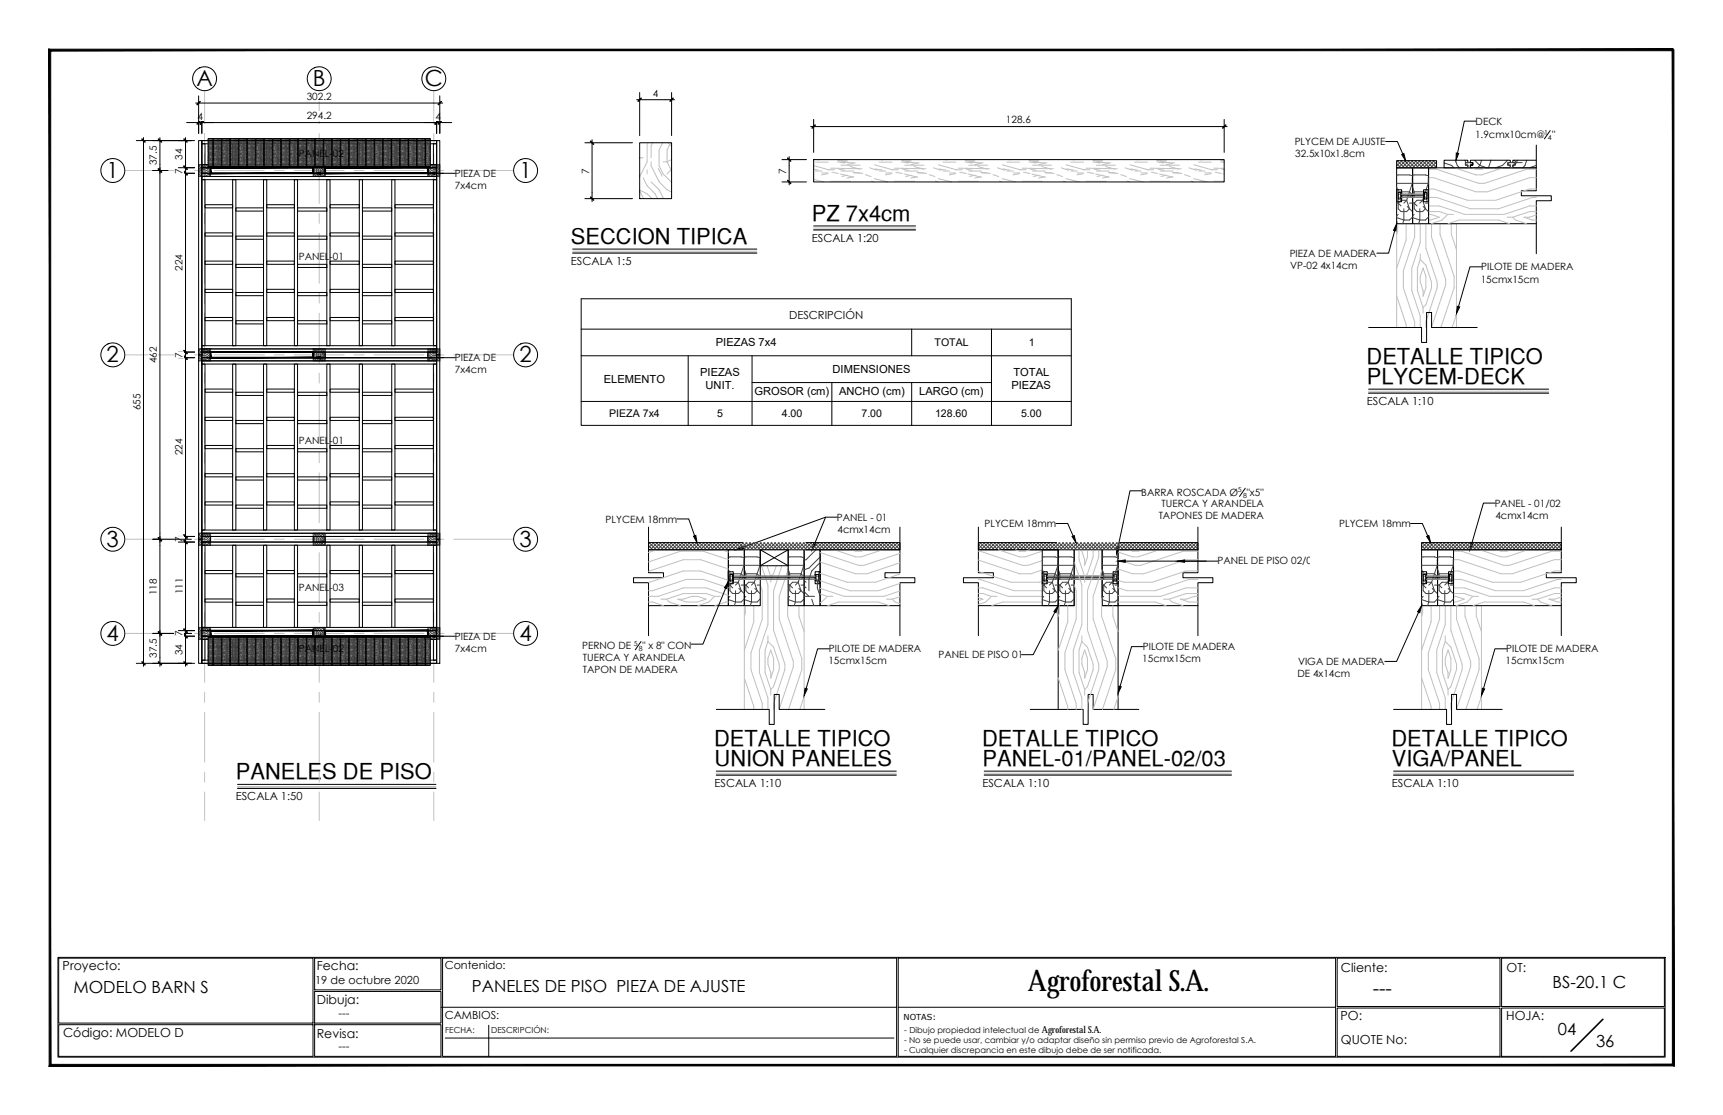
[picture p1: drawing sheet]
<svg xmlns="http://www.w3.org/2000/svg" width="432mm" height="279mm" viewBox="0 0 432 279" stroke-linecap="round" stroke-linejoin="round" font-family="sans-serif">
<defs><g id="words">
<text font-size="7.4" x="257.6" y="248.3">Agroforestal S.A.</text>
<g font-size="5.6">
<text x="49.2" y="21.6">A</text>
<text x="78.4" y="21.6">B</text>
<text x="106.4" y="21.6">C</text>
<text x="26.7" y="44.6">1</text>
<text x="130.2" y="44.6">1</text>
<text x="26.7" y="90.8">2</text>
<text x="130.2" y="90.8">2</text>
<text x="26.7" y="137">3</text>
<text x="130.2" y="137">3</text>
<text x="26.7" y="160.6">4</text>
<text x="130.2" y="160.6">4</text>
</g>
<g font-size="5.5">
<text x="203.5" y="55.3">PZ 7x4cm</text>
<text x="143.1" y="61.1">SECCION TIPICA</text>
<text x="342.5" y="91.3">DETALLE TIPICO</text>
<text x="342.6" y="96.2">PLYCEM-DECK</text>
<text x="179" y="187">DETALLE TIPICO</text>
<text x="179.1" y="191.9">UNION PANELES</text>
<text x="246.1" y="187">DETALLE TIPICO</text>
<text x="246.2" y="191.9">PANEL-01/PANEL-02/03</text>
<text x="348.7" y="187">DETALLE TIPICO</text>
<text x="348.8" y="191.9">VIGA/PANEL</text>
<text x="59.1" y="195.3">PANELES DE PISO</text>
</g>
<text font-size="4.9" x="344" y="249.2">---</text>
<g font-size="4.2">
<text x="18.4" y="248.8">MODELO BARN S</text>
<text x="118.2" y="248.6">PANELES DE PISO PIEZA DE AJUSTE</text>
<text x="389.1" y="247.7">BS-20.1 C</text>
<text x="390.4" y="259.4">04</text>
<text x="400" y="262.3">36</text>
</g>
<g font-size="3.1">
<text x="15.7" y="243.2">Proyecto:</text>
<text x="79.4" y="243.2">Fecha:</text>
<text x="336.1" y="243.7">Cliente:</text>
<text x="377.6" y="243.6">OT:</text>
<text x="79.4" y="251.6">Dibuja:</text>
<text x="336" y="255.5">PO:</text>
<text x="377.5" y="255.5">HOJA:</text>
<text x="15.8" y="260">Código: MODELO D</text>
<text x="79.4" y="260.1">Revisa:</text>
<text x="336" y="261.5">QUOTE No:</text>
</g>
<g font-size="2.8">
<text x="203.5" y="60.6">ESCALA 1:20</text>
<text x="143.1" y="66.4">ESCALA 1:5</text>
<text x="197.8" y="79.9">DESCRIPCIÓN</text>
<text x="179.4" y="86.8">PIEZAS 7x4</text>
<text x="151.3" y="95.9">ELEMENTO</text>
<text x="175.5" y="94.2">PIEZAS</text>
<text x="208.7" y="93.5">DIMENSIONES</text>
<text x="254" y="94.2">TOTAL</text>
<text x="176.8" y="97.5">UNIT.</text>
<text x="189.1" y="99">GROSOR (cm)</text>
<text x="210.3" y="99">ANCHO (cm)</text>
<text x="230.3" y="99">LARGO (cm)</text>
<text x="253.5" y="97.6">PIEZAS</text>
<text x="342.6" y="101.5">ESCALA 1:10</text>
<text x="179.1" y="197.2">ESCALA 1:10</text>
<text x="246.2" y="197.2">ESCALA 1:10</text>
<text x="348.8" y="197.2">ESCALA 1:10</text>
<text x="59.1" y="200.6">ESCALA 1:50</text>
<text x="111.4" y="242.9">Contenido:</text>
<text x="79" y="246.5">19 de octubre 2020</text>
<text x="84.8" y="254.8">---</text>
<text x="111.4" y="255.3">CAMBIOS:</text>
<text x="84.8" y="263.1">---</text>
</g>
<g font-size="2.7">
<text x="234.2" y="86.8">TOTAL</text>
<text x="257.8" y="86.8">1</text>
<text x="152.7" y="104.5">PIEZA 7x4</text>
<text x="179.7" y="104.5">5</text>
<text x="195.9" y="104.5">4.00</text>
<text x="215.9" y="104.5">7.00</text>
<text x="234.3" y="104.5">128.60</text>
<text x="255.9" y="104.5">5.00</text>
</g>
<g font-size="2.5">
<text x="49.5" y="30">4</text>
<text x="76.9" y="25.1">302.2</text>
<text x="76.9" y="29.9">294.2</text>
<text x="109.1" y="30">4</text>
<text x="163.6" y="24.3">4</text>
<text x="252.1" y="30.9">128.6</text>
<text x="369.7" y="34.6">1.9cmx10cm@ ''</text>
<text x="369.8" y="31.3">DECK</text>
<text x="39.3" y="41.4" transform="rotate(-90 39.3 41.4)">37.5</text>
<text x="45.7" y="40" transform="rotate(-90 45.7 40)">34</text>
<text x="74.9" y="39.4">PANEL-02</text>
<text x="324.5" y="36.4">PLYCEM DE AJUSTE</text>
<text x="324.6" y="39.4">32.5x10x1.8cm</text>
<text x="45.7" y="43.5" transform="rotate(-90 45.7 43.5)">7</text>
<text x="114" y="44.3">PIEZA DE</text>
<text x="114" y="47.3">7x4cm</text>
<text x="147.6" y="43.5" transform="rotate(-90 147.6 43.5)">7</text>
<text x="197" y="43.6" transform="rotate(-90 197 43.6)">7</text>
<text x="74.9" y="65.1">PANEL-01</text>
<text x="323.2" y="64.3">PIEZA DE MADERA</text>
<text x="45.8" y="67.9" transform="rotate(-90 45.8 67.9)">224</text>
<text x="323.4" y="67.3">VP-02 4x14cm</text>
<text x="371.1" y="70.8">15cmx15cm</text>
<text x="371.2" y="67.8">PILOTE DE MADERA</text>
<text x="45.7" y="89.7" transform="rotate(-90 45.7 89.7)">7</text>
<text x="39.3" y="91" transform="rotate(-90 39.3 91)">462</text>
<text x="114" y="90.5">PIEZA DE</text>
<text x="114" y="93.5">7x4cm</text>
<text x="35.2" y="102.8" transform="rotate(-90 35.2 102.8)">655</text>
<text x="74.9" y="111.3">PANEL-01</text>
<text x="45.8" y="114.1" transform="rotate(-90 45.8 114.1)">224</text>
<text x="286" y="124.3">BARRA ROSCADA Ø</text>
<text x="312.5" y="124.3">&quot;x5''</text>
<text x="151.8" y="130.9">PLYCEM 18mm</text>
<text x="209.7" y="130.5">PANEL - 01</text>
<text x="290.4" y="130.2">TAPONES DE MADERA</text>
<text x="291.1" y="127.1">TUERCA Y ARANDELA</text>
<text x="374.6" y="127">PANEL - 01/02</text>
<text x="374.7" y="130">4cmx14cm</text>
<text x="45.7" y="135.9" transform="rotate(-90 45.7 135.9)">7</text>
<text x="209.9" y="133.5">4cmx14cm</text>
<text x="246.7" y="132.1">PLYCEM 18mm</text>
<text x="335.6" y="132.1">PLYCEM 18mm</text>
<text x="305.1" y="141.4">PANEL DE PISO 02/03</text>
<text x="39.3" y="149.1" transform="rotate(-90 39.3 149.1)">118</text>
<text x="45.8" y="148.9" transform="rotate(-90 45.8 148.9)">111</text>
<text x="74.9" y="148.1">PANEL-03</text>
<text x="45.7" y="159.5" transform="rotate(-90 45.7 159.5)">7</text>
<text x="114" y="160.3">PIEZA DE</text>
<text x="39.3" y="164.9" transform="rotate(-90 39.3 164.9)">37.5</text>
<text x="45.7" y="164.2" transform="rotate(-90 45.7 164.2)">34</text>
<text x="74.9" y="163.3">PANEL-02</text>
<text x="114" y="163.3">7x4cm</text>
<text x="145.9" y="162.7">PERNO DE</text>
<text x="146.1" y="165.5">TUERCA Y ARANDELA</text>
<text x="161" y="162.7">&quot; x 8&quot; CON</text>
<text x="207.6" y="166.5">15cmx15cm</text>
<text x="207.7" y="163.5">PILOTE DE MADERA</text>
<text x="235.2" y="165">PANEL DE PISO 01</text>
<text x="286.3" y="166">15cmx15cm</text>
<text x="286.4" y="162.9">PILOTE DE MADERA</text>
<text x="325.3" y="166.6">VIGA DE MADERA</text>
<text x="377.3" y="166.5">15cmx15cm</text>
<text x="377.5" y="163.5">PILOTE DE MADERA</text>
<text x="146.1" y="168.6">TAPON DE MADERA</text>
<text x="325.2" y="169.7">DE 4x14cm</text>
</g>
<text font-size="2.4" x="261.1" y="258.8">Agroforestal S.A.</text>
<g font-size="2.1">
<text x="226.4" y="255.5">NOTAS:</text>
<text x="111.6" y="258.8">FECHA:</text>
<text x="123.1" y="258.8">DESCRIPCIÓN:</text>
<text x="226.6" y="261.4">- No se puede usar, cambiar y/o adaptar diseño sin permiso previo de Agroforestal S.A.</text>
<text x="226.6" y="263.9">- Cualquier discrepancia en este dibujo debe de ser notificada.</text>
<text x="226.6" y="258.8">- Dibujo propiedad intelectual de</text>
</g>
<g font-size="1.8">
<text x="387" y="33.8">1</text>
<text x="387.9" y="35">4</text>
<text x="310.3" y="123.4">5</text>
<text x="311.5" y="124.7">8</text>
<text x="158.8" y="161.8">5</text>
<text x="160.1" y="163.1">8</text>
</g>
</g></defs>
<!-- layer: TEXTOS TITULOS -->
<path d="M203.9 56.6h25.5M143.5 62.4h46.2M343 97.5h45.1M59.5 196.6h49.8M179.5 193.2h45.1M246.7 193.2h61.9M349.3 193.2h45.1" fill="none" stroke="#000" stroke-width=".25"/>
<path d="M203.9 57.6h25.5M143.5 63.4h46.2M343 98.5h45.1M59.5 197.5h49.8M179.5 194.2h45.1M246.7 194.2h61.9M349.3 194.2h45.1" fill="none" stroke="#000" stroke-width=".3"/>
<path d="M203.9 57.1h25.5M143.5 62.9h46.2M343 98h45.1M59.5 197.1h49.8M179.5 193.7h45.1M246.7 193.7h61.9M349.3 193.7h45.1" fill="none" stroke="#c0c0c0" stroke-width=".25"/>
<!-- layer: REF_ESTRUCTURA|EJES -->
<g fill="none" stroke="#c0c0c0" stroke-width=".25">
<path d="M51.3 22.7v8.3M51.3 33.5v2.5M51.3 38.5v12.5M80 22.7v8.3M80 33.5v2.5M80 38.5v12.5M108.7 22.7v8.3M108.7 33.5v2.5M108.7 38.5v12.5M31.3 42.7h14.9M48.7 42.7h2.5M51.3 53.5v2.5"/>
<path d="M51.3 58.5v12.5M53.7 42.7h12.5M68.7 42.7h2.5M73.7 42.7h12.5M80 53.5v2.5M80 58.5v12.5M88.7 42.7h2.5M93.7 42.7h12.5M108.7 53.5v2.5M108.7 58.5v12.5M108.7 42.7h2.5M113.7 42.7h15"/>
<path d="M51.3 73.5v2.5M51.3 78.5v12.5M80 73.5v2.5M80 78.5v12.5M108.7 73.5v2.5M108.7 78.5v12.5M31.3 88.9h14.9M48.7 88.9h2.5M51.3 93.5v2.5M51.3 98.5v12.5M53.7 88.9h12.5M68.7 88.9h2.5"/>
<path d="M73.7 88.9h12.5M80 93.5v2.5M80 98.5v12.5M88.7 88.9h2.5M93.7 88.9h12.5M108.7 93.5v2.5M108.7 98.5v12.5M108.7 88.9h2.5M113.7 88.9h15M51.3 113.5v2.5M51.3 118.5v12.5M80 113.5v2.5"/>
<path d="M80 118.5v12.5M108.7 113.5v2.5M108.7 118.5v12.5M31.3 135.1h14.9M48.7 135.1h2.5M51.3 133.5v2.5M51.3 138.5v12.5M53.7 135.1h12.5M68.7 135.1h2.5M73.7 135.1h12.5M80 133.5v2.5M80 138.5v12.5"/>
<path d="M88.7 135.1h2.5M93.7 135.1h12.5M108.7 133.5v2.5M108.7 138.5v12.5M108.7 135.1h2.5M113.7 135.1h15M31.3 158.7h14.9M48.7 158.7h2.5M51.3 153.5v2.5M51.3 158.5v12.5M53.7 158.7h12.5M68.7 158.7h2.5"/>
<path d="M73.7 158.7h12.5M80 153.5v2.5M80 158.5v12.5M88.7 158.7h2.5M93.7 158.7h12.5M108.7 153.5v2.5M108.7 158.5v12.5M108.7 158.7h2.5M113.7 158.7h15M51.3 173.5v2.5M51.3 178.5v12.5M80 173.5v2.5"/>
<path d="M80 178.5v12.5M108.7 173.5v2.5M108.7 178.5v12.5M51.3 193.5v2.5M51.3 198.5v7.1M80 193.5v2.5M80 198.5v7.1M108.7 193.5v2.5M108.7 198.5v7.1"/>
</g>
<g fill="#fff" stroke="#fff" stroke-width=".25">
<path d="M48.5 20.7l5.5 .2-5.4 .2z"/>
<path d="M25.5 43.8l5.6 .1-5.5 .2z"/>
<path d="M77.2 20.7l5.6 .2-5.5 .2z"/>
<path d="M105.9 20.7l5.6 .2-5.5 .2z"/>
<path d="M25.5 89.9l5.6 .2-5.5 .2z"/>
<path d="M25.5 136.1l5.6 .2-5.5 .2z"/>
<path d="M128.9 43.8l5.6 .1-5.5 .2z"/>
<path d="M128.9 89.9l5.6 .2-5.5 .2z"/>
<path d="M128.9 136.1l5.6 .2-5.5 .2z"/>
<path d="M25.5 159.7l5.6 .2-5.5 .2z"/>
<path d="M128.9 159.7l5.6 .2-5.5 .2z"/>
<path d="M50.2 22.5l1.9 .1zM50.5 22.6h1.6zM50.8 22.7l1.3-.1zM50.8 22.7h.8z"/>
<path d="M50.2 22.5h2.2zM50.2 22.5h2.2l.4-.2z"/>
<path d="M49.2 21.9l.3 .2h3.6zM49.5 22.1h3.6l-3.4 .2zM49.7 22.3h3.1l.3-.2zM49.7 22.3h3.1l-2.6 .2z"/>
<path d="M49.2 21.9h4.2l-.3 .2zM49 21.7l.2 .2h4.2zM49 21.7h4.6l-.2 .2zM49 21.7h4.6l.2-.3z"/>
<path d="M48.6 21.1l5.4-.2v.2zM48.6 21.1l5.2 .3 .2-.3zM48.6 21.1l5.2 .3-4.8 .3z"/>
<path d="M48.5 20.7l5.7-.2-.2 .4zM48.3 20.1l.2 .6 5.7-.2zM48.3 20.1l6-.1-.1 .5zM48.3 20.1l6-.1zM48.3 19.7l6 .3-6 .1z"/>
<path d="M48.3 19.7h6v.3zM48.3 19.7h6v-.3z"/>
<path d="M48.4 18.7v.3l5.8 .1zM48.4 19l5.8 .1-5.9 .3zM48.3 19.4h6l-.1-.3zM48.3 19.4h6l-6 .3z"/>
<path d="M48.4 18.7h5.7l.1 .4zM48.6 18.4l-.2 .3h5.7zM48.6 18.4l5.3-.2 .2 .5z"/>
<path d="M49.2 17.6l-.2 .2h4.6zM49 17.8h4.6l-4.8 .2zM48.8 18l5.1 .2-.3-.4zM48.8 18l5.1 .2-5.3 .2z"/>
<path d="M49.2 17.6l4.1-.1 .3 .3zM49.2 17.6l4.1-.1-3.9-.1zM49.4 17.4l3.6-.1 .3 .2zM49.4 17.4l3.6-.1-3.4-.1zM49.6 17.2l3.2-.1 .2 .2zM49.6 17.2l3.2-.1h-2.9zM49.9 17.1h2.9z"/>
<path d="M50.5 16.8h1.3zM50.5 16.8h1.6zM50.1 17l.4-.2h1.6zM50.1 17l2.7 .1-.7-.3zM50 17l2.8 .1z"/>
<path d="M27.2 45.5l1.9 .1zM27.5 45.6h1.6zM27.8 45.7l1.3-.1zM27.8 45.7h.8z"/>
<path d="M27.2 45.5h2.2zM27.2 45.5h2.2l.4-.2z"/>
<path d="M26.2 44.9l.3 .2h3.6zM26.5 45.1h3.6l-3.4 .2zM26.7 45.3h3.1l.3-.2zM26.7 45.3h3.1l-2.6 .2z"/>
<path d="M26.2 44.9h4.2l-.3 .2zM26 44.7l.2 .2h4.2zM26 44.7h4.5l-.1 .2zM26 44.7h4.5l.3-.3z"/>
<path d="M25.6 44.1l5.5-.2-.1 .2zM25.6 44.1l5.2 .3 .2-.3zM25.6 44.1l5.2 .3-4.8 .3z"/>
<path d="M25.5 43.8l5.7-.3-.1 .4zM25.3 43.1l.2 .7 5.7-.3zM25.3 43.1l6-.1-.1 .5zM25.3 43.1l6-.1zM25.3 42.7l6 .3-6 .1z"/>
<path d="M25.3 42.7h6v.3zM25.3 42.7h6v-.3z"/>
<path d="M25.4 41.7v.3l5.8 .1zM25.4 42l5.8 .1-5.9 .3zM25.3 42.4h6l-.1-.3zM25.3 42.4h6l-6 .3z"/>
<path d="M25.4 41.7h5.7l.1 .4zM25.6 41.4l-.2 .3h5.7zM25.6 41.4l5.3-.2 .2 .5z"/>
<path d="M26.2 40.6l-.2 .2h4.6zM26 40.8h4.6l-4.8 .2zM25.8 41l5.1 .2-.3-.4zM25.8 41l5.1 .2-5.3 .2z"/>
<path d="M26.2 40.6l4.1-.1 .3 .3zM26.2 40.6l4.1-.1-3.9-.1zM26.4 40.4l3.6-.1 .3 .2zM26.4 40.4l3.6-.1-3.4-.1zM26.6 40.2l3.2-.1 .2 .2zM26.6 40.2l3.2-.1h-2.9zM26.9 40.1h2.9z"/>
<path d="M27.5 39.8h1.3zM27.5 39.8h1.6zM27.1 40l.4-.2h1.6zM27.1 40l2.7 .1-.7-.3zM27 40l2.8 .1z"/>
<path d="M78.9 22.5l1.9 .1zM79.2 22.6h1.6zM79.5 22.7l1.3-.1zM79.5 22.7h.8z"/>
<path d="M78.9 22.5h2.2zM78.9 22.5h2.2l.4-.2z"/>
<path d="M78 21.9l.2 .2h3.6zM78.2 22.1h3.6l-3.4 .2zM78.4 22.3h3.1l.3-.2zM78.4 22.3h3.1l-2.6 .2z"/>
<path d="M78 21.9h4.1l-.3 .2zM77.7 21.7l.3 .2h4.1zM77.7 21.7h4.6l-.2 .2zM77.7 21.7h4.6l.2-.3z"/>
<path d="M77.3 21.1l5.5-.2-.1 .2zM77.3 21.1l5.2 .3 .2-.3zM77.3 21.1l5.2 .3-4.8 .3z"/>
<path d="M77.2 20.7l5.7-.2-.1 .4zM77 20.1l.2 .6 5.7-.2zM77 20.1l6-.1-.1 .5zM77 20.1l6-.1zM77 19.7l6 .3-6 .1z"/>
<path d="M77 19.7h6v.3zM77 19.7h6v-.3z"/>
<path d="M77.2 18.7l-.1 .3 5.8 .1zM77.1 19l5.8 .1-5.9 .3zM77 19.4h6l-.1-.3zM77 19.4h6l-6 .3z"/>
<path d="M77.2 18.7h5.6l.1 .4zM77.3 18.4l-.1 .3h5.6zM77.3 18.4l5.3-.2 .2 .5z"/>
<path d="M77.9 17.6l-.2 .2h4.6zM77.7 17.8h4.6l-4.8 .2zM77.5 18l5.1 .2-.3-.4zM77.5 18l5.1 .2-5.3 .2z"/>
<path d="M77.9 17.6l4.1-.1 .3 .3zM77.9 17.6l4.1-.1-3.9-.1zM78.1 17.4l3.6-.1 .3 .2zM78.1 17.4l3.6-.1-3.4-.1zM78.3 17.2l3.2-.1 .2 .2zM78.3 17.2l3.2-.1h-2.9zM78.6 17.1h2.9z"/>
<path d="M79.2 16.8h1.3zM79.2 16.8h1.6zM78.8 17l.4-.2h1.6zM78.8 17l2.7 .1-.7-.3zM78.7 17l2.8 .1z"/>
<path d="M107.6 22.5l1.9 .1zM107.9 22.6h1.6zM108.2 22.7l1.3-.1zM108.2 22.7h.9z"/>
<path d="M107.6 22.5h2.3zM107.6 22.5h2.3l.3-.2z"/>
<path d="M106.7 21.9l.2 .2h3.6zM106.9 22.1h3.6l-3.3 .2zM107.2 22.3h3l.3-.2zM107.2 22.3h3l-2.6 .2z"/>
<path d="M106.7 21.9h4.1l-.3 .2zM106.5 21.7l.2 .2h4.1zM106.5 21.7h4.5l-.2 .2zM106.5 21.7h4.5l.2-.3z"/>
<path d="M106 21.1l5.5-.2-.1 .2zM106 21.1l5.2 .3 .2-.3zM106 21.1l5.2 .3-4.7 .3z"/>
<path d="M105.9 20.7l5.7-.2-.1 .4zM105.7 20.1l.2 .6 5.7-.2zM105.7 20.1l6-.1-.1 .5zM105.7 20.1l6-.1zM105.7 19.7l6 .3-6 .1z"/>
<path d="M105.7 19.7h6v.3zM105.7 19.7h6v-.3z"/>
<path d="M105.9 18.7l-.1 .3 5.8 .1zM105.8 19l5.8 .1-5.9 .3zM105.7 19.4h6l-.1-.3zM105.7 19.4h6l-6 .3z"/>
<path d="M105.9 18.7h5.6l.1 .4zM106 18.4l-.1 .3h5.6zM106 18.4l5.3-.2 .2 .5z"/>
<path d="M106.6 17.6l-.1 .2h4.5zM106.5 17.8h4.5l-4.7 .2zM106.3 18l5 .2-.3-.4zM106.3 18l5 .2-5.3 .2z"/>
<path d="M106.6 17.6l4.2-.1 .2 .3zM106.6 17.6l4.2-.1-3.9-.1zM106.9 17.4l3.5-.1 .4 .2zM106.9 17.4l3.5-.1-3.3-.1zM107.1 17.2l3.1-.1 .2 .2zM107.1 17.2l3.1-.1h-2.9zM107.3 17.1h2.9z"/>
<path d="M108 16.8h1.2zM108 16.8h1.6zM107.5 17l.5-.2h1.6zM107.5 17l2.7 .1-.6-.3zM107.4 17l2.8 .1z"/>
<path d="M27.2 91.7l1.9 .1zM27.5 91.8h1.6zM27.8 91.9l1.3-.1zM27.8 91.9h.8z"/>
<path d="M27.2 91.7h2.2zM27.2 91.7h2.2l.4-.2z"/>
<path d="M26.2 91.1l.3 .2h3.6zM26.5 91.3h3.6l-3.4 .2zM26.7 91.5h3.1l.3-.2zM26.7 91.5h3.1l-2.6 .2z"/>
<path d="M26.2 91.1h4.2l-.3 .2zM26 90.9l.2 .2h4.2zM26 90.9h4.5l-.1 .2zM26 90.9h4.5l.3-.3z"/>
<path d="M25.6 90.3l5.5-.2-.1 .2zM25.6 90.3l5.2 .3 .2-.3zM25.6 90.3l5.2 .3-4.8 .3z"/>
<path d="M25.5 89.9l5.7-.2-.1 .4zM25.3 89.3l.2 .6 5.7-.2zM25.3 89.3l6-.1-.1 .5zM25.3 89.3l6-.1zM25.3 88.9l6 .3-6 .1z"/>
<path d="M25.3 88.9h6v.3zM25.3 88.9h6v-.3z"/>
<path d="M25.4 87.9v.3l5.8 .1zM25.4 88.2l5.8 .1-5.9 .3zM25.3 88.6h6l-.1-.3zM25.3 88.6h6l-6 .3z"/>
<path d="M25.4 87.9h5.7l.1 .4zM25.6 87.6l-.2 .3h5.7zM25.6 87.6l5.3-.2 .2 .5z"/>
<path d="M26.2 86.8l-.2 .2h4.6zM26 87h4.6l-4.8 .2zM25.8 87.2l5.1 .2-.3-.4zM25.8 87.2l5.1 .2-5.3 .2z"/>
<path d="M26.2 86.8l4.1-.1 .3 .3zM26.2 86.8l4.1-.1-3.9-.1zM26.4 86.6l3.6-.1 .3 .2zM26.4 86.6l3.6-.1-3.4-.1zM26.6 86.4l3.2-.1 .2 .2zM26.6 86.4l3.2-.1h-2.9zM26.9 86.3h2.9z"/>
<path d="M27.5 86h1.3zM27.5 86h1.6zM27.1 86.2l.4-.2h1.6zM27.1 86.2l2.7 .1-.7-.3zM27 86.2l2.8 .1z"/>
<path d="M27.2 137.9l1.9 .1zM27.5 138h1.6zM27.8 138.1l1.3-.1zM27.8 138.1h.8z"/>
<path d="M27.2 137.9h2.2zM27.2 137.9h2.2l.4-.2z"/>
<path d="M26.2 137.3l.3 .2h3.6zM26.5 137.5h3.6l-3.4 .2zM26.7 137.7h3.1l.3-.2zM26.7 137.7h3.1l-2.6 .2z"/>
<path d="M26.2 137.3h4.2l-.3 .2zM26 137.1l.2 .2h4.2zM26 137.1h4.5l-.1 .2zM26 137.1h4.5l.3-.3z"/>
<path d="M25.6 136.5l5.5-.2-.1 .2zM25.6 136.5l5.2 .3 .2-.3zM25.6 136.5l5.2 .3-4.8 .3z"/>
<path d="M25.5 136.1l5.7-.2-.1 .4zM25.3 135.5l.2 .6 5.7-.2zM25.3 135.5l6-.1-.1 .5zM25.3 135.5l6-.1zM25.3 135.1l6 .3-6 .1z"/>
<path d="M25.3 135.1h6v.3zM25.3 135.1h6v-.3z"/>
<path d="M25.4 134.1v.3l5.8 .1zM25.4 134.4l5.8 .1-5.9 .3zM25.3 134.8h6l-.1-.3zM25.3 134.8h6l-6 .3z"/>
<path d="M25.4 134.1h5.7l.1 .4zM25.6 133.8l-.2 .3h5.7zM25.6 133.8l5.3-.2 .2 .5z"/>
<path d="M26.2 133l-.2 .1 4.6 .1zM26 133.1l4.6 .1-4.8 .2zM25.8 133.4l5.1 .2-.3-.4zM25.8 133.4l5.1 .2-5.3 .2z"/>
<path d="M26.2 133l4.1-.1 .3 .3zM26.2 133l4.1-.1-3.9-.1zM26.4 132.8l3.6-.1 .3 .2zM26.4 132.8l3.6-.1-3.4-.1zM26.6 132.6l3.2-.1 .2 .2zM26.6 132.6l3.2-.1h-2.9zM26.9 132.5h2.9z"/>
<path d="M27.5 132.2h1.3zM27.5 132.2h1.6zM27.1 132.4l.4-.2h1.6zM27.1 132.4l2.7 .1-.7-.3zM27 132.4l2.8 .1z"/>
<path d="M130.6 45.5l1.9 .1zM130.9 45.6h1.6zM131.2 45.7l1.3-.1zM131.2 45.7h.9z"/>
<path d="M130.6 45.5h2.3zM130.6 45.5h2.3l.3-.2z"/>
<path d="M129.7 44.9l.2 .2h3.6zM129.9 45.1h3.6l-3.3 .2zM130.2 45.3h3l.3-.2zM130.2 45.3h3l-2.6 .2z"/>
<path d="M129.7 44.9h4.1l-.3 .2zM129.5 44.7l.2 .2h4.1zM129.5 44.7h4.5l-.2 .2zM129.5 44.7h4.5l.2-.3z"/>
<path d="M129 44.1l5.5-.2-.1 .2zM129 44.1l5.2 .3 .2-.3zM129 44.1l5.2 .3-4.7 .3z"/>
<path d="M128.9 43.8l5.7-.3-.1 .4zM128.7 43.1l.2 .7 5.7-.3zM128.7 43.1l6-.1-.1 .5zM128.7 43.1l6-.1zM128.7 42.7l6 .3-6 .1z"/>
<path d="M128.7 42.7h6v.3zM128.7 42.7h6v-.3z"/>
<path d="M128.9 41.7l-.1 .3 5.9 .1zM128.8 42l5.9 .1-6 .3zM128.7 42.4h6v-.3zM128.7 42.4h6l-6 .3z"/>
<path d="M128.9 41.7h5.6l.2 .4zM129 41.4l-.1 .3h5.6zM129 41.4l5.3-.2 .2 .5z"/>
<path d="M129.6 40.6l-.1 .2h4.5zM129.5 40.8h4.5l-4.7 .2zM129.3 41l5 .2-.3-.4zM129.3 41l5 .2-5.3 .2z"/>
<path d="M129.6 40.6l4.2-.1 .2 .3zM129.6 40.6l4.2-.1-3.9-.1zM129.9 40.4l3.5-.1 .4 .2zM129.9 40.4l3.5-.1-3.3-.1zM130.1 40.2l3.1-.1 .2 .2zM130.1 40.2l3.1-.1h-2.8zM130.4 40.1h2.8z"/>
<path d="M131 39.8h1.2zM131 39.8h1.6zM130.5 40l.5-.2h1.6zM130.5 40l2.7 .1-.6-.3zM130.4 40l2.8 .1z"/>
<path d="M130.6 91.7l1.9 .1zM130.9 91.8h1.6zM131.2 91.9l1.3-.1zM131.2 91.9h.9z"/>
<path d="M130.6 91.7h2.3zM130.6 91.7h2.3l.3-.2z"/>
<path d="M129.7 91.1l.2 .2h3.6zM129.9 91.3h3.6l-3.3 .2zM130.2 91.5h3l.3-.2zM130.2 91.5h3l-2.6 .2z"/>
<path d="M129.7 91.1h4.1l-.3 .2zM129.5 90.9l.2 .2h4.1zM129.5 90.9h4.5l-.2 .2zM129.5 90.9h4.5l.2-.3z"/>
<path d="M129 90.3l5.5-.2-.1 .2zM129 90.3l5.2 .3 .2-.3zM129 90.3l5.2 .3-4.7 .3z"/>
<path d="M128.9 89.9l5.7-.2-.1 .4zM128.7 89.3l.2 .6 5.7-.2zM128.7 89.3l6-.1-.1 .5zM128.7 89.3l6-.1zM128.7 88.9l6 .3-6 .1z"/>
<path d="M128.7 88.9h6v.3zM128.7 88.9h6v-.3z"/>
<path d="M128.9 87.9l-.1 .3 5.9 .1zM128.8 88.2l5.9 .1-6 .3zM128.7 88.6h6v-.3zM128.7 88.6h6l-6 .3z"/>
<path d="M128.9 87.9h5.6l.2 .4zM129 87.6l-.1 .3h5.6zM129 87.6l5.3-.2 .2 .5z"/>
<path d="M129.5 87h4.5l-4.4-.2zM129.5 87h4.5l-4.7 .2zM129.3 87.2l5 .2-.3-.4zM129.3 87.2l5 .2-5.3 .2z"/>
<path d="M129.6 86.8l4.2-.1 .2 .3zM129.6 86.8l4.2-.1-3.9-.1zM129.9 86.6l3.5-.1 .4 .2zM129.9 86.6l3.5-.1-3.3-.1zM130.1 86.4l3.1-.1 .2 .2zM130.1 86.4l3.1-.1h-2.8zM130.4 86.3h2.8z"/>
<path d="M131 86h1.2zM131 86h1.6zM130.5 86.2l.5-.2h1.6zM130.5 86.2l2.7 .1-.6-.3zM130.4 86.2l2.8 .1z"/>
<path d="M130.6 137.9l1.9 .1zM130.9 138h1.6zM131.2 138.1l1.3-.1zM131.2 138.1h.9z"/>
<path d="M130.6 137.9h2.3zM130.6 137.9h2.3l.3-.2z"/>
<path d="M129.7 137.3l.2 .2h3.6zM129.9 137.5h3.6l-3.3 .2zM130.2 137.7h3l.3-.2zM130.2 137.7h3l-2.6 .2z"/>
<path d="M129.7 137.3h4.1l-.3 .2zM129.5 137.1l.2 .2h4.1zM129.5 137.1h4.5l-.2 .2zM129.5 137.1h4.5l.2-.3z"/>
<path d="M129 136.5l5.5-.2-.1 .2zM129 136.5l5.2 .3 .2-.3zM129 136.5l5.2 .3-4.7 .3z"/>
<path d="M128.9 136.1l5.7-.2-.1 .4zM128.7 135.5l.2 .6 5.7-.2zM128.7 135.5l6-.1-.1 .5zM128.7 135.5l6-.1zM128.7 135.1l6 .3-6 .1z"/>
<path d="M128.7 135.1h6v.3zM128.7 135.1h6v-.3z"/>
<path d="M128.9 134.1l-.1 .3 5.9 .1zM128.8 134.4l5.9 .1-6 .3zM128.7 134.8h6v-.3zM128.7 134.8h6l-6 .3z"/>
<path d="M128.9 134.1h5.6l.2 .4zM129 133.8l-.1 .3h5.6zM129 133.8l5.3-.2 .2 .5z"/>
<path d="M129.6 133l-.1 .1 4.5 .1zM129.5 133.1l4.5 .1-4.7 .2zM129.3 133.4l5 .2-.3-.4zM129.3 133.4l5 .2-5.3 .2z"/>
<path d="M129.6 133l4.2-.1 .2 .3zM129.6 133l4.2-.1-3.9-.1zM129.9 132.8l3.5-.1 .4 .2zM129.9 132.8l3.5-.1-3.3-.1zM130.1 132.6l3.1-.1 .2 .2zM130.1 132.6l3.1-.1h-2.8zM130.4 132.5h2.8z"/>
<path d="M131 132.2h1.2zM131 132.2h1.6zM130.5 132.4l.5-.2h1.6zM130.5 132.4l2.7 .1-.6-.3zM130.4 132.4l2.8 .1z"/>
<path d="M27.2 161.5l1.9 .1zM27.5 161.6h1.6zM27.8 161.7l1.3-.1zM27.8 161.7h.8z"/>
<path d="M27.2 161.5h2.2zM27.2 161.5h2.2l.4-.2z"/>
<path d="M26.2 160.9l.3 .2h3.6zM26.5 161.1h3.6l-3.4 .2zM26.7 161.3h3.1l.3-.2zM26.7 161.3h3.1l-2.6 .2z"/>
<path d="M26.2 160.9h4.2l-.3 .2zM26 160.7l.2 .2h4.2zM26 160.7h4.5l-.1 .2zM26 160.7h4.5l.3-.3z"/>
<path d="M25.6 160.1l5.5-.2-.1 .2zM25.6 160.1l5.2 .3 .2-.3zM25.6 160.1l5.2 .3-4.8 .3z"/>
<path d="M25.5 159.7l5.7-.2-.1 .4zM25.3 159.1l.2 .6 5.7-.2zM25.3 159.1l6-.1-.1 .5zM25.3 159.1l6-.1zM25.3 158.7l6 .3-6 .1z"/>
<path d="M25.3 158.7h6v.3zM25.3 158.7h6v-.3z"/>
<path d="M25.4 157.7v.3l5.8 .1zM25.4 158l5.8 .1-5.9 .3zM25.3 158.4h6l-.1-.3zM25.3 158.4h6l-6 .3z"/>
<path d="M25.4 157.7h5.7l.1 .4zM25.6 157.4l-.2 .3h5.7zM25.6 157.4l5.3-.2 .2 .5z"/>
<path d="M26.2 156.6l-.2 .1 4.6 .1zM26 156.7l4.6 .1-4.8 .2zM25.8 157l5.1 .2-.3-.4zM25.8 157l5.1 .2-5.3 .2z"/>
<path d="M26.2 156.6l4.1-.1 .3 .3zM26.2 156.6l4.1-.1-3.9-.1zM26.4 156.4l3.6-.1 .3 .2zM26.4 156.4l3.6-.1-3.4-.1zM26.6 156.2l3.2-.1 .2 .2zM26.6 156.2l3.2-.1h-2.9zM26.9 156.1h2.9z"/>
<path d="M27.5 155.8h1.3zM27.5 155.8l1.6 .1zM27.1 156l.4-.2 1.6 .1zM27.1 156l2.7 .1-.7-.2zM27 156l2.8 .1z"/>
<path d="M130.6 161.5l1.9 .1zM130.9 161.6h1.6zM131.2 161.7l1.3-.1zM131.2 161.7h.9z"/>
<path d="M130.6 161.5h2.3zM130.6 161.5h2.3l.3-.2z"/>
<path d="M129.7 160.9l.2 .2h3.6zM129.9 161.1h3.6l-3.3 .2zM130.2 161.3h3l.3-.2zM130.2 161.3h3l-2.6 .2z"/>
<path d="M129.7 160.9h4.1l-.3 .2zM129.5 160.7l.2 .2h4.1zM129.5 160.7h4.5l-.2 .2zM129.5 160.7h4.5l.2-.3z"/>
<path d="M129 160.1l5.5-.2-.1 .2zM129 160.1l5.2 .3 .2-.3zM129 160.1l5.2 .3-4.7 .3z"/>
<path d="M128.9 159.7l5.7-.2-.1 .4zM128.7 159.1l.2 .6 5.7-.2zM128.7 159.1l6-.1-.1 .5zM128.7 159.1l6-.1zM128.7 158.7l6 .3-6 .1z"/>
<path d="M128.7 158.7h6v.3zM128.7 158.7h6v-.3z"/>
<path d="M128.9 157.7l-.1 .3 5.9 .1zM128.8 158l5.9 .1-6 .3zM128.7 158.4h6v-.3zM128.7 158.4h6l-6 .3z"/>
<path d="M128.9 157.7h5.6l.2 .4zM129 157.4l-.1 .3h5.6zM129 157.4l5.3-.2 .2 .5z"/>
<path d="M129.5 156.7l4.5 .1-4.4-.2zM129.5 156.7l4.5 .1-4.7 .2zM129.3 157l5 .2-.3-.4zM129.3 157l5 .2-5.3 .2z"/>
<path d="M129.6 156.6l4.2-.1 .2 .3zM129.6 156.6l4.2-.1-3.9-.1zM129.9 156.4l3.5-.1 .4 .2zM129.9 156.4l3.5-.1-3.3-.1zM130.1 156.2l3.1-.1 .2 .2zM130.1 156.2l3.1-.1h-2.8zM130.4 156.1h2.8z"/>
<path d="M131 155.8h1.2zM131 155.8l1.6 .1zM130.5 156l.5-.2 1.6 .1zM130.5 156l2.7 .1-.6-.2zM130.4 156l2.8 .1z"/>
</g>
<g fill="none" stroke="#fff" stroke-width=".25">
<path d="M53.9 18.2l.2 .5M82.6 18.2l.2 .5M111.3 18.2l.2 .5M48.5 20.7l5.5 .2M77.2 20.7l5.6 .2M105.9 20.7l5.6 .2M25.5 43.8l5.6 .1M30.9 41.2l.2 .5M128.9 43.8l5.6 .1M134.3 41.2l.2 .5M25.5 89.9l5.6 .2M30.9 87.4l.2 .5"/>
<path d="M128.9 89.9l5.6 .2M134.3 87.4l.2 .5M25.5 136.1l5.6 .2M30.9 133.6l.2 .5M128.9 136.1l5.6 .2M134.3 133.6l.2 .5M25.5 159.7l5.6 .2M30.9 157.2l.2 .5M128.9 159.7l5.6 .2M134.3 157.2l.2 .5"/>
</g>
<g fill="none" stroke="#000" stroke-width=".25">
<circle cx="51.3" cy="19.7" r="3"/>
<circle cx="80" cy="19.7" r="3"/>
<circle cx="108.7" cy="19.7" r="3"/>
<circle cx="28.3" cy="42.7" r="3"/>
<circle cx="131.7" cy="42.7" r="3"/>
<circle cx="28.3" cy="88.9" r="3"/>
<circle cx="131.7" cy="88.9" r="3"/>
<circle cx="28.3" cy="135.1" r="3"/>
<circle cx="131.7" cy="135.1" r="3"/>
<circle cx="28.3" cy="158.7" r="3"/>
<circle cx="131.7" cy="158.7" r="3"/>
</g>
<!-- layer: REF_ESTRUCTURA|PILOTES P01 -->
<g fill="none" stroke="#404040" stroke-width=".25">
<path d="M49.8 41.2h3v3h-3zM49.8 41.5h.1M49.8 43.8l.7-.3h1.2l.8 .6M49.8 42l.5 .7 .4 .2M49.9 41.2v.3M49.9 41.5l.8 1M49.9 42.7l-.1 .1M49.9 44.2l.6-.3h1l.6 .3M50.1 43.3l-.3 .1M50.3 41.3h.2M50.3 41.2v.1M50.3 44.1l.2 .1"/>
<path d="M50.3 41.3l.2 .4M50.3 41.3l-.4 .2M50.5 41.7l.4 .4M50.5 41.7l-.4 .6M50.6 41.2l.1 .1M50.7 41.3h.2M50.7 42.5v.4M50.7 41.5l-.2 .2M50.7 42.9l-.2 .2M50.7 41.2v.1M50.9 41.5v.6M50.9 42.1l-.2 .4"/>
<path d="M51.1 41.2v.1M51.1 41.5l.4 .4M51.3 41.2l-.2 .5h-.2l-.2-.4M51.3 44.1v.1M51.5 41.5h.2M51.5 41.9l-.2 .2h-.4M51.5 41.9l.4 .2M51.5 41.2v.1M51.7 41.2v.3M51.7 41.5l.4 .2M51.7 41.5l-.2 .4M51.9 42.1l-.6 .4h-.6"/>
<path d="M51.9 42.1l.2 .2M52.1 41.7h.2M52.1 41.2v.5M52.1 41.7l-.2 .4M52.5 41.2a1.42 1.42 0 0 1-1.8 1.7M52.8 42.1l-.3 .6-.8 .6h-1.2l-.6-.4M52.8 43.7l-.1 .5M52.8 43.2l-.3 .7M52.8 42.8l-.5 .9M52.8 44.2h-.1M52.8 42.6h.1M78.5 41.2h3v3h-3z"/>
<path d="M78.5 41.9l.4 .6v1l-.4 .6M78.5 42.7h.2M78.5 43.5l.2 .2M78.5 41.2h.5M78.7 41.5l.6 .8v1.2l-.4 .7M79.5 43.9l-.2 .3M79.5 41.2l-.6 .3M79.9 43.3h.4M79.9 43.3l.8 .9M79.9 43.3l-.2 .2M79.9 41.2l-.8 .5M80.1 44.1l-.2 .1"/>
<path d="M80.1 41.2h.1M80.3 43.3l1 .8M80.5 41.9l.2 .2M80.6 41.2l-.5 .3-.6 .8v1.2l.4 .6M80.7 42.1l-.4 .6v.6M80.7 43.1h.5M80.7 43.1l.4 .4M80.7 42.1l.2 .4M80.7 43.1l-.4 .2M80.9 42.5l-.2 .2v.4M80.9 42.5l.4 .4M81.1 41.7v.2"/>
<path d="M81.1 41.9h.4M81.1 43.5l-.6 .4M81.1 41.9l.2 .4M81.1 43.5l.4 .2M81.1 41.9l-.4 .2M81.3 42.3v.2M81.3 44.1v.1M81.3 42.3h.2M81.3 44.1h.2M81.3 43.3l-.2 .2M81.3 42.3l-.4 .2M81.5 43.1v.2"/>
<path d="M81.5 43.5v.2M81.5 42.9h.1M81.5 43.7h.1M81.5 43.3h.1M81.5 43.7l-.2 .4M81.5 41.5a1.42 1.42 0 0 0-1.6 1.8M81.5 42.7l-.4 .2v.2l.4 .2M81.5 42.5h.1M107.2 41.2h3v3h-3zM107.2 42.1l.3 .6 .8 .6h1.2l.6-.4M107.2 43.7v.5M107.2 43.2l.3 .7"/>
<path d="M107.2 42.8l.5 .9M107.2 42.6h.1M107.5 41.2a1.42 1.42 0 0 0 1.8 1.7M107.7 41.7h.2M107.9 41.2v.5M107.9 41.7l.2 .4M107.9 44.2l.6-.3h1l.6 .3M108.1 42.1l.6 .4h.6M108.1 42.1l-.2 .2M108.3 41.5h.2M108.3 41.2v.3M108.3 41.5l-.4 .2"/>
<path d="M108.3 41.5l.2 .4M108.4 41.2l.1 .1M108.5 41.9l.2 .2h.4M108.5 41.9l-.4 .2M108.7 41.3l.2 .4h.2l.2-.4M108.7 44.1v.1M108.7 41.2v.1M108.9 41.2v.1M108.9 41.5l-.4 .4M109.1 41.3h.2M109.1 41.5v.6M109.1 42.1l.2 .4"/>
<path d="M109.3 41.2v.1M109.3 42.5v.4M109.3 41.5l.2 .2M109.3 42.9l.2 .2M109.5 41.3h.2M109.5 41.7l-.4 .4M109.5 41.7l.4 .6M109.7 41.2v.1M109.7 44.1l-.2 .1M109.7 41.3l-.2 .4M109.7 41.3l.4 .2M109.9 43.3l.3 .1"/>
<path d="M110.1 41.5h.1M110.1 41.2v.3M110.1 41.5l-.8 1M110.1 42.7l.1 .1M110.2 43.8l-.7-.3h-1.2l-.8 .6M110.2 42l-.5 .7-.4 .2M49.8 87.4h3v3h-3zM49.8 90l.7-.3h1.2l.8 .6M49.8 87.7h.1M49.8 88.2l.5 .7 .4 .2M49.9 87.4v.3M49.9 87.7l.8 1"/>
<path d="M49.9 88.9l-.1 .1M49.9 90.4l.6-.3h1l.6 .3M50.1 89.5l-.3 .1M50.3 87.5h.2M50.3 87.4v.1M50.3 90.3l.2 .1M50.3 87.5l.2 .4M50.3 87.5l-.4 .2M50.5 87.9l.4 .4M50.5 87.9l-.4 .6M50.6 87.4l.1 .1M50.7 87.5h.2"/>
<path d="M50.7 88.7v.4M50.7 87.7l-.2 .2M50.7 89.1l-.2 .2M50.7 87.4v.1M50.9 87.7v.6M50.9 88.3l-.2 .4M51.1 87.4v.1M51.1 87.7l.4 .4M51.3 87.4l-.2 .5h-.2l-.2-.4M51.3 90.3v.1M51.5 88.1l-.2 .2h-.4M51.5 87.7h.2"/>
<path d="M51.5 88.1l.4 .2M51.5 87.4v.1M51.7 87.4v.3M51.7 87.7l.4 .2M51.7 87.7l-.2 .4M51.9 88.3l-.6 .4h-.6M51.9 88.3l.2 .2M52.1 87.9h.2M52.1 87.4v.5M52.1 87.9l-.2 .4M52.5 87.4a1.43 1.43 0 0 1-1.8 1.7M52.8 88.3l-.3 .6-.8 .6h-1.2l-.6-.4"/>
<path d="M52.8 89.9l-.1 .5M52.8 89.4l-.3 .7M52.8 89l-.5 .9M52.8 88.8h.1M52.8 90.4h-.1M78.5 87.4h3v3h-3zM78.5 88.1l.4 .6v1l-.4 .6M78.5 88.9h.2M78.5 89.7l.2 .2M78.5 87.4h.5M78.7 87.7l.6 .8v1.2l-.4 .7M79.5 90.1l-.2 .3"/>
<path d="M79.5 87.4l-.6 .3M79.9 89.5h.4M79.9 89.5l.2 .4 .6 .5M79.9 89.5l-.2 .2M79.9 87.4l-.8 .5M80.1 90.3l-.2 .1M80.1 87.4h.1M80.3 89.5l1 .8M80.5 88.1l.2 .2M80.6 87.4l-.5 .3-.6 .8v1.2l.4 .6M80.7 88.3l-.4 .6v.6M80.7 89.3h.5"/>
<path d="M80.7 89.3l.4 .4M80.7 88.3l.2 .4M80.7 89.3l-.4 .2M80.9 88.7l-.2 .2v.4M80.9 88.7l.4 .4M81.1 87.9v.2M81.1 88.1h.4M81.1 89.7l-.6 .4M81.1 88.1l.2 .4M81.1 89.7l.4 .2M81.1 88.1l-.4 .2M81.3 88.5v.2"/>
<path d="M81.3 90.3v.1M81.3 88.5h.2M81.3 90.3h.2M81.3 89.5l-.2 .2M81.3 88.5l-.4 .2M81.5 89.3v.2M81.5 89.7v.2M81.5 89.1h.1M81.5 89.9h.1M81.5 89.5v.1M81.5 89.9l-.2 .4M81.5 87.7a1.43 1.43 0 0 0-1.6 1.8"/>
<path d="M81.5 88.9l-.4 .2v.2l.4 .2M81.5 88.7h.1M81.5 89.5h.1M107.2 87.4h3v3h-3zM107.2 88.3l.3 .6 .8 .6h1.2l.6-.4M107.2 89.9v.5M107.2 89.4l.3 .7M107.2 89l.5 .9M107.2 88.8h.1M107.5 87.4a1.43 1.43 0 0 0 1.8 1.7M107.7 87.9h.2M107.9 87.4v.5"/>
<path d="M107.9 87.9l.2 .4M107.9 90.4l.6-.3h1l.6 .3M108.1 88.3l.6 .4h.6M108.1 88.3l-.2 .2M108.3 87.4v.3M108.3 87.7h.2M108.3 87.7l-.4 .2M108.3 87.7l.2 .4M108.4 87.4l.1 .1M108.5 88.1l.2 .2h.4M108.5 88.1l-.4 .2M108.7 90.3v.1"/>
<path d="M108.7 87.4l.2 .5h.2l.2-.4M108.9 87.4v.1M108.9 87.7l-.4 .4M109.1 87.5h.2M109.1 87.7v.6M109.1 88.3l.2 .4M109.3 87.4v.1M109.3 88.7v.4M109.3 87.7l.2 .2M109.3 89.1l.2 .2M109.5 87.5h.2M109.5 87.9l-.4 .4"/>
<path d="M109.5 87.9l.4 .6M109.7 87.4v.1M109.7 90.3l-.2 .1M109.7 87.5l-.2 .4M109.7 87.5l.4 .2M109.9 89.5l.3 .1M110.1 87.4v.3M110.1 87.7h.1M110.1 87.7l-.8 1M110.1 88.9l.1 .1M110.2 90l-.7-.3h-1.2l-.8 .6M110.2 88.2l-.5 .7-.4 .2"/>
<path d="M49.8 133.6h3v3h-3zM49.8 133.9h.1M49.8 136.2l.7-.3h1.2l.8 .6M49.8 134.4l.5 .7 .4 .2M49.9 133.6v.3M49.9 133.9l.8 1M49.9 135.1l-.1 .1M49.9 136.6l.6-.3h1l.6 .3M50.1 135.7l-.3 .1M50.3 133.7h.2M50.3 133.6v.1M50.3 136.5l.2 .1"/>
<path d="M50.3 133.7l.2 .4M50.3 133.7l-.4 .2M50.5 134.1l.4 .4M50.5 134.1l-.4 .6M50.6 133.6l.1 .1M50.7 133.7h.2M50.7 134.9v.4M50.7 133.9l-.2 .2M50.7 135.3l-.2 .2M50.7 133.6v.1M50.9 133.9v.6M50.9 134.5l-.2 .4"/>
<path d="M51.1 133.6v.1M51.1 133.9l.4 .4M51.3 133.6l-.2 .5h-.2l-.2-.4M51.3 136.5v.1M51.5 133.9h.2M51.5 134.3l-.6 .2M51.5 134.3l.4 .2M51.5 133.6v.1M51.7 133.6v.3M51.7 133.9l.4 .2M51.7 133.9l-.2 .4M51.9 134.5l-.6 .4h-.6"/>
<path d="M51.9 134.5l.2 .2M52.1 134.1h.2M52.1 133.6v.5M52.1 134.1l-.2 .4M52.5 133.6a1.43 1.43 0 0 1-1.8 1.7M52.8 134.5l-.3 .6-.8 .6h-1.2l-.6-.4M52.8 136.1l-.1 .5M52.8 135.6l-.3 .7M52.8 135.2l-.5 .9M52.8 135h.1M52.8 136.6h-.1M78.5 133.6h3v3h-3z"/>
<path d="M78.5 134.3l.4 .6v1l-.4 .6M78.5 135.1h.2M78.5 135.9l.2 .2M78.5 133.6v.1M78.7 133.9l.6 .8v1.2l-.4 .7M79 133.6l-.5 .1M79.5 136.3l-.2 .3M79.5 133.6l-.6 .3M79.9 135.7h.4M79.9 135.7l.2 .4 .6 .5M79.9 135.7l-.2 .2M79.9 133.6l-.8 .5"/>
<path d="M80.1 136.5l-.2 .1M80.1 133.6h.1M80.3 135.7l1 .8M80.5 134.3l.2 .2M80.6 133.6l-.5 .3-.6 .8v1.2l.4 .6M80.7 134.5l-.4 .6v.6M80.7 135.5h.5M80.7 135.5l.4 .4M80.7 134.5l.2 .4M80.7 135.5l-.4 .2M80.9 134.9l-.2 .2v.4M80.9 134.9l.4 .4"/>
<path d="M81.1 134.1v.2M81.1 134.3h.4M81.1 135.9l-.6 .4M81.1 134.3l.2 .4M81.1 135.9l.4 .2M81.1 134.3l-.4 .2M81.3 134.7v.2M81.3 136.5v.1M81.3 134.7h.2M81.3 136.5h.2M81.3 135.7l-.2 .2M81.3 134.7l-.4 .2"/>
<path d="M81.5 135.5v.2M81.5 135.9v.2M81.5 135.3h.1M81.5 136.1h.1M81.5 135.7v.1M81.5 136.1l-.2 .4M81.5 133.9a1.43 1.43 0 0 0-1.6 1.8M81.5 135.1l-.4 .2v.2l.4 .2M81.5 134.9h.1M81.5 135.7h.1M107.2 133.6h3v3h-3zM107.2 136.1v.5"/>
<path d="M107.2 135.6l.3 .7M107.2 135.2l.5 .9M107.2 135h.1M107.2 134.5l.3 .6 .8 .6h1.2l.6-.4M107.5 133.6a1.43 1.43 0 0 0 1.8 1.7M107.7 134.1h.2M107.9 133.6v.5M107.9 134.1l.2 .4M107.9 136.6l.6-.3h1l.6 .3M108.1 134.5l.6 .4h.6M108.1 134.5l-.2 .2M108.3 133.9h.2"/>
<path d="M108.3 133.6v.3M108.3 133.9l-.4 .2M108.3 133.9l.2 .4M108.4 133.6l.1 .1M108.5 134.3l.6 .2M108.5 134.3l-.4 .2M108.7 133.7l.2 .4h.2l.2-.4M108.7 136.5v.1M108.7 133.6v.1M108.9 133.6v.1M108.9 133.9l-.4 .4M109.1 133.7h.2"/>
<path d="M109.1 133.9v.6M109.1 134.5l.2 .4M109.3 133.6v.1M109.3 134.9v.4M109.3 133.9l.2 .2M109.3 135.3l.2 .2M109.5 133.7h.2M109.5 134.1l-.4 .4M109.5 134.1l.4 .6M109.7 133.6v.1M109.7 136.5l-.2 .1M109.7 133.7l-.2 .4"/>
<path d="M109.7 133.7l.4 .2M109.9 135.7l.3 .1M110.1 133.9h.1M110.1 133.6v.3M110.1 133.9l-.8 1M110.1 135.1l.1 .1M110.2 136.2l-.7-.3h-1.2l-.8 .6M110.2 134.4l-.5 .7-.4 .2M49.8 157.2h3v3h-3zM49.8 159.8l.7-.3h1.2l.8 .6M49.8 157.5h.1M49.8 158l.5 .7 .4 .2"/>
<path d="M49.9 157.2v.3M49.9 157.5l.8 1M49.9 158.7l-.1 .1M50.1 159.3l-.3 .1M50.3 157.2v.1M50.3 157.3h.2M50.3 157.3l.2 .4M50.3 157.3l-.4 .2M50.5 157.7l.4 .4M50.5 157.7l-.4 .6M50.6 157.2l.1 .1M50.7 158.5v.4"/>
<path d="M50.7 157.3h.2M50.7 157.5l-.2 .2M50.7 158.9l-.2 .2M50.7 157.2v.1M50.9 157.5v.6M50.9 158.1l-.2 .4M51.1 157.2v.1M51.1 157.5l.4 .4M51.3 157.2l-.2 .5h-.2l-.2-.4M51.5 157.9l-.2 .2h-.4M51.5 157.5h.2M51.5 157.9l.4 .2"/>
<path d="M51.5 157.2v.1M51.7 157.2v.3M51.7 157.5l.4 .2M51.7 157.5l-.2 .4M51.9 158.1l-.6 .4h-.6M51.9 158.1l.2 .2M52.1 157.2v.5M52.1 157.7h.2M52.1 157.7l-.2 .4M52.5 157.2a1.43 1.43 0 0 1-1.8 1.7M52.8 159.7l-.1 .5M52.8 159.2l-.3 .7"/>
<path d="M52.8 158.8l-.5 .8M52.8 158.6h.1M52.8 158.1l-.3 .6-.8 .6h-1.2l-.6-.4M78.5 157.2h3v3h-3zM78.5 157.9l.4 .6v1l-.4 .6M78.5 158.7h.2M78.5 159.5l.2 .2M78.5 157.2v.1M78.7 157.5l.6 .8v1.2l-.4 .7M79 157.2l-.5 .1M79.5 159.9l-.2 .3M79.5 157.2l-.6 .3"/>
<path d="M79.9 159.3h.4M79.9 159.3l.2 .4 .6 .5M79.9 159.3l-.2 .2M79.9 157.2l-.8 .5M80.1 157.2h.1M80.3 159.3l1 .8M80.5 157.9l.2 .2M80.6 157.2l-.5 .3-.6 .8v1.2l.4 .6M80.7 158.1l-.4 .6v.6M80.7 159.1h.5M80.7 159.1l.4 .4M80.7 158.1l.2 .4"/>
<path d="M80.7 159.1l-.4 .2M80.9 158.5l-.2 .2v.4M80.9 158.5l.4 .4M81.1 157.7v.2M81.1 157.9h.4M81.1 159.5l-.6 .4M81.1 157.9l.2 .4M81.1 159.5l.4 .2M81.1 157.9l-.4 .2M81.3 158.3v.2M81.3 158.3h.2M81.3 159.3l-.2 .2"/>
<path d="M81.3 158.3l-.4 .2M81.5 159.1v.2M81.5 159.5v.2M81.5 158.9h.1M81.5 159.7h.1M81.5 159.3v.1M81.5 159.7l-.2 .4M81.5 157.5a1.43 1.43 0 0 0-1.6 1.8M81.5 158.7l-.4 .2v.2l.4 .2M81.5 158.5h.1M81.5 159.3h.1M107.2 157.2h3v3h-3z"/>
<path d="M107.2 159.7v.5M107.2 159.2l.3 .7M107.2 158.8l.5 .8M107.2 158.6h.1M107.2 158.1l.3 .6 .8 .6h1.2l.6-.4M107.5 157.2a1.43 1.43 0 0 0 1.8 1.7M107.7 157.7h.2M107.9 157.2v.5M107.9 157.7l.2 .4M108.1 158.1l.6 .4h.6M108.1 158.1l-.2 .2M108.3 157.2v.3"/>
<path d="M108.3 157.5h.2M108.3 157.5l-.4 .2M108.3 157.5l.2 .4M108.4 157.2l.1 .1M108.5 157.9l.2 .2h.4M108.5 157.9l-.4 .2M108.7 157.2l.2 .5h.2l.2-.4M108.9 157.2v.1M108.9 157.5l-.4 .4M109.1 157.5v.6M109.1 157.3h.2M109.1 158.1l.2 .4"/>
<path d="M109.3 157.2v.1M109.3 158.5v.4M109.3 157.5l.2 .2M109.3 158.9l.2 .2M109.5 157.3h.2M109.5 157.7l-.4 .4M109.5 157.7l.4 .6M109.7 157.2v.1M109.7 157.3l-.2 .4M109.7 157.3l.4 .2M109.9 159.3l.3 .1M110.1 157.2v.3"/>
<path d="M110.1 157.5h.1M110.1 157.5l-.8 1M110.1 158.7l.1 .1M110.2 159.8l-.7-.3h-1.2l-.8 .6M110.2 158l-.5 .7-.4 .2M49.9 160.2l.6-.3h1l.6 .3M50.3 160.1l.2 .1M51.3 160.1v.1M52.8 160.2h-.1M80.1 160.1l-.2 .1M81.3 160.1v.1M81.3 160.1h.2"/>
<path d="M107.9 160.2l.6-.3h1l.6 .3M108.7 160.1v.1M109.7 160.1l-.2 .1"/>
</g>
<path d="M50.6 42h2.2v1.4h-2.2zM78.5 42h3v1.4h-3zM107.2 42h2.2v1.4h-2.2zM50.6 88.2h2.2v1.4h-2.2zM78.5 88.2h3v1.4h-3zM107.2 88.2h2.2v1.4h-2.2zM50.6 134.4h2.2v1.4h-2.2zM78.5 134.4h3v1.4h-3zM107.2 134.4h2.2v1.4h-2.2zM50.6 158h2.2v1.4h-2.2zM78.5 158h3v1.4h-3zM107.2 158h2.2v1.4h-2.2z" fill="none" stroke="#000" stroke-width=".25"/>
<!-- layer: REF_ESTRUCTURA|PANELES DE PISO -->
<g fill="none" stroke="#000" stroke-width=".25">
<path d="M50.6 35.2h58.8v.8h-58.8zM50.6 36h.8v5.2h-.8zM108.6 36h.8v5.2h-.8zM50.6 43.4h58.8v.8h-58.8zM50.6 45h.8v41.6h-.8zM50.6 44.2h58.8v.8h-58.8zM50.6 41.2h58.8v.8h-58.8zM58.3 45h.8v41.6h-.8zM66 45h.8v41.6h-.8zM73.8 45h.8v41.6h-.8zM81.9 45h.8v41.6h-.8zM90 45h.8v41.6h-.8z"/>
<path d="M98.2 45h.8v41.6h-.8zM108.6 45h.8v41.6h-.8zM50.6 87.4h58.8v.8h-58.8zM50.6 86.6h58.8v.8h-58.8zM50.6 91.2h.8v41.6h-.8zM50.6 90.4h58.8v.8h-58.8zM58.3 91.2h.8v41.6h-.8zM66 91.2h.8v41.6h-.8zM73.8 91.2h.8v41.6h-.8zM81.9 91.2h.8v41.6h-.8zM90 91.2h.8v41.6h-.8zM98.2 91.2h.8v41.6h-.8z"/>
<path d="M108.6 91.2h.8v41.6h-.8zM50.6 133.6h58.8v.8h-58.8zM50.6 132.8h58.8v.8h-58.8zM50.6 135.8h58.8v.8h-58.8zM50.6 136.6h.8v20.6h-.8zM58.3 136.6h.8v20.6h-.8zM66 136.6h.8v20.6h-.8zM73.8 136.6h.8v20.6h-.8zM81.9 136.6h.8v20.6h-.8zM90 136.6h.8v20.6h-.8zM98.2 136.6h.8v20.6h-.8zM108.6 136.6h.8v20.6h-.8z"/>
<path d="M50.6 157.2h58.8v.8h-58.8zM50.6 159.4h58.8v.8h-58.8zM50.6 165.4h58.8v.8h-58.8zM50.6 160.2h.8v5.2h-.8zM108.6 160.2h.8v5.2h-.8z"/>
</g>
<!-- layer: REF_ESTRUCTURA|VIGA DE PISO -->
<path d="M49.8 35.2h.8v53.7h-.8zM109.4 35.2h.8v53.7h-.8zM49.8 88.9h.8v46.2h-.8zM50.6 89.6h58.8v.8h-58.8zM109.4 88.9h.8v46.2h-.8zM49.8 135.1h.8v31.1h-.8zM109.4 135.1h.8v31.1h-.8z" fill="none" stroke="#000" stroke-width=".25"/>
<!-- layer: REF_ESTRUCTURA|NOGGINS -->
<g fill="none" stroke="#000" stroke-width=".25">
<path d="M58.3 36h.8v5.2h-.8zM66 36h.8v5.2h-.8zM73.8 36h.8v5.2h-.8zM81.9 36h.8v5.2h-.8zM90 36h.8v5.2h-.8zM98.2 36h.8v5.2h-.8zM51.4 58.4h6.9v.8h-6.9zM51.4 51.3h6.9v.8h-6.9zM59.1 52.1h6.9v.8h-6.9zM59.1 59.2h6.9v.8h-6.9zM66.8 58.4h7v.8h-7zM66.8 51.3h7v.8h-7z"/>
<path d="M74.6 52.1h7.3v.8h-7.3zM74.6 59.2h7.3v.8h-7.3zM82.7 58.4h7.3v.8h-7.3zM82.7 51.3h7.3v.8h-7.3zM90.8 52.1h7.4v.8h-7.4zM90.8 59.2h7.4v.8h-7.4zM99 58.4h9.6v.8h-9.6zM99 51.3h9.6v.8h-9.6zM51.4 79.6h6.9v.8h-6.9zM51.4 72.5h6.9v.8h-6.9zM51.4 65.4h6.9v.8h-6.9zM59.1 66.2h6.9v.8h-6.9z"/>
<path d="M59.1 73.3h6.9v.8h-6.9zM66.8 79.6h7v.8h-7zM66.8 72.5h7v.8h-7zM66.8 65.4h7v.8h-7zM74.6 66.2h7.3v.8h-7.3zM74.6 73.3h7.3v.8h-7.3zM82.7 79.6h7.3v.8h-7.3zM82.7 72.5h7.3v.8h-7.3zM82.7 65.4h7.3v.8h-7.3zM90.8 66.2h7.4v.8h-7.4zM90.8 73.3h7.4v.8h-7.4zM99 79.6h9.6v.8h-9.6z"/>
<path d="M99 72.5h9.6v.8h-9.6zM99 65.4h9.6v.8h-9.6zM51.4 97.5h6.9v.8h-6.9zM59.1 80.4h6.9v.8h-6.9zM59.1 98.3h6.9v.8h-6.9zM66.8 97.5h7v.8h-7zM74.6 80.4h7.3v.8h-7.3zM74.6 98.3h7.3v.8h-7.3zM82.7 97.5h7.3v.8h-7.3zM90.8 80.4h7.4v.8h-7.4zM90.8 98.3h7.4v.8h-7.4zM99 97.5h9.6v.8h-9.6z"/>
<path d="M51.4 118.7h6.9v.8h-6.9zM51.4 111.6h6.9v.8h-6.9zM51.4 104.6h6.9v.8h-6.9zM59.1 105.4h6.9v.8h-6.9zM59.1 112.4h6.9v.8h-6.9zM59.1 119.5h6.9v.8h-6.9zM66.8 118.7h7v.8h-7zM66.8 111.6h7v.8h-7zM66.8 104.6h7v.8h-7zM74.6 105.4h7.3v.8h-7.3zM74.6 112.4h7.3v.8h-7.3zM74.6 119.5h7.3v.8h-7.3z"/>
<path d="M82.7 118.7h7.3v.8h-7.3zM82.7 111.6h7.3v.8h-7.3zM82.7 104.6h7.3v.8h-7.3zM90.8 105.4h7.4v.8h-7.4zM90.8 112.4h7.4v.8h-7.4zM90.8 119.5h7.4v.8h-7.4zM99 118.7h9.6v.8h-9.6zM99 111.6h9.6v.8h-9.6zM99 104.6h9.6v.8h-9.6zM51.4 125.8h6.9v.8h-6.9zM59.1 126.6h6.9v.8h-6.9zM66.8 125.8h7v.8h-7z"/>
<path d="M74.6 126.6h7.3v.8h-7.3zM82.7 125.8h7.3v.8h-7.3zM90.8 126.6h7.4v.8h-7.4zM99 125.8h9.6v.8h-9.6zM51.4 150.1h6.9v.8h-6.9zM51.4 143h6.9v.8h-6.9zM59.1 143.8h6.9v.8h-6.9zM59.1 150.9h6.9v.8h-6.9zM66.8 150.1h7v.8h-7zM66.8 143h7v.8h-7zM74.6 143.8h7.3v.8h-7.3zM74.6 150.9h7.3v.8h-7.3z"/>
<path d="M82.7 150.1h7.3v.8h-7.3zM82.7 143h7.3v.8h-7.3zM90.8 143.8h7.4v.8h-7.4zM90.8 150.9h7.4v.8h-7.4zM99 150.1h9.6v.8h-9.6zM99 143h9.6v.8h-9.6zM58.3 160.2h.8v5.2h-.8zM66 160.2h.8v5.2h-.8zM73.8 160.2h.8v5.2h-.8zM81.9 160.2h.8v5.2h-.8zM90 160.2h.8v5.2h-.8zM98.2 160.2h.8v5.2h-.8z"/>
</g>
<!-- layer: REF_ESTRUCTURA|DECK -->
<g fill="none" stroke="#404040" stroke-width=".25">
<path d="M52.2 36.7v.8M52.2 39.5v.8M52.2 36.2l.1 .6-.1 1.1M52.2 39.1l.1 .5-.1 1.1M52.3 34.7l-.1 .4M52.5 34.7l-.2 1.3 .2 1.3-.2 .8v.7l.2 1.3-.2 .8v.8M52.7 34.7l-.2 1.4 .3 1.2-.3 .9v.7l.3 1.3-.3 .8v.7M53 34.7l-.3 1.2a2.95 2.95 0 0 1 0 2.8l.3 1.1-.3 1.4 .1 .5M53.2 34.7l-.3 .9a3.2 3.2 0 0 1 0 3 2.9 2.9 0 0 1 0 2.8l.1 .3M53.3 35l-.2 .7 .2 .8M53.3 37.9l-.2 .6 .2 .9M53.3 35.5v.6"/>
<path d="M53.3 38.3v.6M53.5 35l.2 .7-.2 .8M53.5 37.9l.2 .6-.2 .9M53.5 35.5v.6M53.5 38.3v.6M53.6 34.7l.3 .9a3.2 3.2 0 0 0 0 3 2.9 2.9 0 0 0 0 2.8l-.1 .3M53.8 34.7l.3 1.2a2.95 2.95 0 0 0 0 2.8l-.3 1.1 .3 1.4-.1 .5M54.1 34.7l.2 1.4-.3 1.2 .3 .9v.7l-.3 1.3 .3 .8v.7M54.4 34.7l.1 1.3-.2 1.3 .2 .8v.7l-.2 1.3 .2 .8v.8M54.5 34.7l.2 1.4-.2 1.2 .2 .7v1l-.2 1.2 .2 1.5M54.7 36.6a.85 .85 0 0 1 .1 1.2M54.7 39.4a.85 .85 0 0 1 .1 1.2"/>
<path d="M54.7 36.4v.2M54.7 39.3v.1M54.7 36.6l.1 1.2M54.7 39.4l.1 1.2M54.7 34.7l.1 .2M54.8 36.8v.7zM54.8 39.6v.7zM54.8 34.9v.2M54.8 37.8v.1M54.9 34.7l-.1 .2M55 34.7a3.3 3.3 0 0 0 .1 2.6 3.5 3.5 0 0 0 0 2.8l-.3 .8v.8M55.2 34.7a2.77 2.77 0 0 0 .1 2.5 2.97 2.97 0 0 0 0 2.8l-.3 1.1v.6"/>
<path d="M55.4 34.7l-.2 1.2 .3 .9M55.5 37.5l-.3 .8 .3 1.3M55.5 35.5v.4M55.5 38.3v.5M55.6 35l.2 .7-.2 .8M55.6 37.9l.2 .6-.2 .9M55.6 35.5v.6M55.6 38.3v.6M55.7 34.7l.3 .9a3.2 3.2 0 0 0 0 3 2.9 2.9 0 0 0 0 2.8l-.1 .3M56 34.7l.3 1.2a2.95 2.95 0 0 0 0 2.8l-.4 1.1 .4 1.4-.1 .5M56.3 34.7l.2 1.4-.3 1.2 .3 .9v.7l-.3 1.3 .3 .8v.7M56.5 34.7l.2 1.3-.3 1.3 .3 .8v.7l-.3 1.3 .3 .8v.8"/>
<path d="M56.7 34.7l.1 1.4-.2 1.2 .2 .7v1l-.2 1.2 .2 1.5M56.8 36.6a.85 .85 0 0 1 .1 1.2M56.8 39.4a.85 .85 0 0 1 .1 1.2M56.8 36.4v.2M56.8 39.3v.1M56.8 36.6l.1 1.2M56.8 39.4l.1 1.2M56.8 34.7l.1 .2M56.9 36.8v.7zM56.9 39.6v.7zM56.9 34.9v.2M56.9 37.8v.1"/>
<path d="M57 34.7l-.1 .2M57.2 34.7a3.3 3.3 0 0 0 0 2.6 3.5 3.5 0 0 0 0 2.8l-.2 .8v.8M57.3 34.7a2.77 2.77 0 0 0 .1 2.5 2.97 2.97 0 0 0 0 2.8l-.3 1.1v.6M57.6 34.7l-.3 1.2 .3 .9M57.6 37.5l-.3 .8 .3 1.3M57.6 35.5v.4M57.6 38.3v.5M57.7 35l.3 .7-.3 .8M57.7 37.9l.3 .6-.3 .9M57.7 35.5v.6M57.7 38.3v.6M57.9 34.7l.3 .9a3.2 3.2 0 0 0 0 3 2.9 2.9 0 0 0 0 2.8l-.1 .3"/>
<path d="M58.1 34.7l.3 1.2a2.95 2.95 0 0 0 0 2.8l-.4 1.1 .4 1.4-.1 .5M58.4 34.7l.2 1.4-.3 1.2 .3 .9v.7l-.3 1.3 .3 .8v.7M58.6 34.7l.2 1.3-.3 1.3 .3 .8v.7l-.3 1.3 .3 .8v.8M58.8 34.7l.1 1.4-.2 1.2 .2 .7v1l-.2 1.2 .2 1.5M58.9 36.6a.85 .85 0 0 1 .1 1.2M58.9 39.4a.85 .85 0 0 1 .1 1.2M58.9 36.4v.2M58.9 39.3v.1M58.9 36.6l.1 1.2M58.9 39.4l.1 1.2M58.9 34.7l.1 .2M59 36.8v.7z"/>
<path d="M59 39.6v.7zM59 34.9v.2M59 37.8v.1M59.1 34.7l-.1 .2M59.3 34.7a3.3 3.3 0 0 0 .1 2.6 3.5 3.5 0 0 0 0 2.8l-.3 .8v.8M59.5 34.7a2.77 2.77 0 0 0 .1 2.5 2.97 2.97 0 0 0 0 2.8l-.4 1.1v.6M59.7 34.7l-.3 1.2 .3 .9M59.7 37.5l-.3 .8 .3 1.3M59.7 35.5v.4M59.7 38.3v.5M59.8 35l.3 .7-.3 .8M59.8 37.9l.3 .6-.3 .9"/>
<path d="M59.8 35.5v.6M59.8 38.3v.6M60 34.7l.3 .9a3.2 3.2 0 0 0 0 3 2.9 2.9 0 0 0 0 2.8l-.1 .3M60.2 34.7l.3 1.2a2.95 2.95 0 0 0 0 2.8l-.4 1.1 .4 1.4-.1 .5M60.5 34.7l.2 1.4-.3 1.2 .3 .9v.7l-.3 1.3 .3 .8v.7M60.7 34.7l.2 1.3-.3 1.3 .3 .8v.7l-.3 1.3 .3 .8v.8M60.9 34.7l.2 1.4-.2 1.2 .2 .7v1l-.2 1.2 .2 1.5M61.1 36.6a.85 .85 0 0 1 0 1.2M61.1 39.4a.85 .85 0 0 1 0 1.2M61.1 36.4v.2M61.1 39.3v.1M61.1 36.6v1.2"/>
<path d="M61.1 39.4v1.2M61.1 34.7v.2M61.1 36.8v.7zM61.1 39.6v.7zM61.1 34.9v.2M61.1 37.8v.1M61.3 34.7l-.2 .2M61.4 34.7a3.3 3.3 0 0 0 .1 2.6 3.5 3.5 0 0 0 0 2.8l-.3 .8v.8M61.6 34.7a2.77 2.77 0 0 0 .1 2.5 2.97 2.97 0 0 0 0 2.8l-.3 1.1v.6M61.8 34.7l-.2 1.2 .2 .9M61.8 37.5l-.2 .8 .2 1.3M61.8 35.5v.4"/>
<path d="M61.8 38.3v.5M62 35l.2 .7-.2 .8M62 37.9l.2 .6-.2 .9M62 35.5v.6M62 38.3v.6M62.1 34.7l.3 .9a3.2 3.2 0 0 0 0 3 2.9 2.9 0 0 0 0 2.8l-.1 .3M62.3 34.7l.3 1.2a2.95 2.95 0 0 0 0 2.8l-.3 1.1 .3 1.4v.5M62.6 34.7l.2 1.4-.2 1.2 .2 .9v.7l-.2 1.3 .2 .8v.7M62.9 34.7l.2 1.3-.3 1.3 .3 .8v.7l-.3 1.3 .3 .8-.1 .8M63.1 34.7l.1 1.4-.2 1.2 .2 .7v1l-.2 1.2 .2 1.5M63.1 36.8l.2 1M63.1 39.6l.2 1"/>
<path d="M63.2 36.6a.85 .85 0 0 1 .1 1.2M63.2 39.4a.85 .85 0 0 1 .1 1.2M63.2 36.4v.2M63.2 39.3v.1M63.2 36.6l-.1 .2M63.2 39.4l-.1 .2M63.2 34.7l.1 .2M63.3 36.8v.7zM63.3 39.6v.7zM63.3 34.9v.2M63.3 37.8v.1M63.4 34.7l-.1 .2"/>
<path d="M63.5 34.7a3.3 3.3 0 0 0 .1 2.6 3.5 3.5 0 0 0 0 2.8l-.3 .8v.8M63.7 34.7a2.77 2.77 0 0 0 .1 2.5 2.97 2.97 0 0 0 0 2.8l-.3 1.1v.6M64 34.7l-.3 1.2 .3 .9M64 37.5l-.3 .8 .3 1.3M64 35.5v.4M64 38.3v.5M64.1 35l.2 .7-.2 .8M64.1 37.9l.2 .6-.2 .9M64.1 35.5v.6M64.1 38.3v.6M64.2 34.7l.3 .9a3.2 3.2 0 0 0 0 3 2.9 2.9 0 0 0 0 2.8v.3M64.5 34.7l.3 1.2a2.95 2.95 0 0 0 0 2.8l-.4 1.1 .4 1.4-.1 .5"/>
<path d="M64.7 34.7l.3 1.4-.3 1.2 .3 .9v.7l-.3 1.3 .3 .8v.7M65 34.7l.2 1.3-.3 1.3 .3 .8v.7l-.3 1.3 .3 .8v.8M65.2 34.7l.1 1.4-.2 1.2 .2 .7v1l-.2 1.2 .2 1.5M65.3 36.6a.85 .85 0 0 1 .1 1.2M65.3 39.4a.85 .85 0 0 1 .1 1.2M65.3 36.4v.2M65.3 39.3v.1M65.3 36.6l.1 1.2M65.3 39.4l.1 1.2M65.3 34.7l.1 .2M65.4 36.8v.7zM65.4 39.6v.7z"/>
<path d="M65.4 34.9v.2M65.4 37.8v.1M65.5 34.7l-.1 .2M65.7 34.7a3.3 3.3 0 0 0 0 2.6 3.5 3.5 0 0 0 0 2.8l-.2 .8v.8M65.8 34.7a2.77 2.77 0 0 0 .2 2.5 2.97 2.97 0 0 0 0 2.8l-.4 1.1v.6M66.1 34.7l-.3 1.2 .3 .9M66.1 37.5l-.3 .8 .3 1.3M66.1 35.5v.4M66.1 38.3v.5M66.2 35l.3 .7-.3 .8M66.2 37.9l.3 .6-.3 .9M66.2 35.5v.6"/>
<path d="M66.2 38.3v.6M66.4 34.7l.3 .9a3.2 3.2 0 0 0 0 3 2.9 2.9 0 0 0 0 2.8l-.1 .3M66.6 34.7l.3 1.2a2.95 2.95 0 0 0 0 2.8l-.4 1.1 .4 1.4-.1 .5M66.9 34.7l.2 1.4-.3 1.2 .3 .9v.7l-.3 1.3 .3 .8v.7M67.1 34.7l.2 1.3-.3 1.3 .3 .8v.7l-.3 1.3 .3 .8v.8M67.3 34.7l.1 1.4-.2 1.2 .2 .7v1l-.2 1.2 .2 1.5M67.4 36.6a.85 .85 0 0 1 .1 1.2M67.4 39.4a.85 .85 0 0 1 .1 1.2M67.4 36.4v.2M67.4 39.3v.1M67.4 36.6l.1 1.2M67.4 39.4l.1 1.2"/>
<path d="M67.4 34.7l.1 .2M67.5 36.8v.7zM67.5 39.6v.7zM67.5 34.9v.2M67.5 37.8v.1M67.6 34.7l-.1 .2M67.8 34.7a3.3 3.3 0 0 0 .1 2.6 3.5 3.5 0 0 0 0 2.8l-.3 .8v.8M68 34.7a2.77 2.77 0 0 0 .1 2.5 2.97 2.97 0 0 0 0 2.8l-.4 1.1 .1 .6M68.2 34.7l-.3 1.2 .3 .9M68.2 37.5l-.3 .8 .3 1.3M68.2 35.5v.4M68.2 38.3v.5"/>
<path d="M68.4 35l.2 .7-.2 .8M68.4 37.9l.2 .6-.2 .9M68.4 35.5v.6M68.4 38.3v.6M68.5 34.7l.3 .9a3.2 3.2 0 0 0 0 3 2.9 2.9 0 0 0 0 2.8l-.1 .3M68.7 34.7l.3 1.2a2.95 2.95 0 0 0 0 2.8l-.3 1.1 .3 1.4-.1 .5M69 34.7l.2 1.4-.3 1.2 .3 .9v.7l-.3 1.3 .3 .8v.7M69.2 34.7l.2 1.3-.2 1.3 .2 .8v.7l-.2 1.3 .2 .8v.8M69.4 34.7l.2 1.4-.2 1.2 .2 .7v1l-.2 1.2 .2 1.5M69.6 36.6a.85 .85 0 0 1 0 1.2M69.6 39.4a.85 .85 0 0 1 0 1.2M69.6 36.4v.2"/>
<path d="M69.6 39.3v.1M69.6 36.6v1.2M69.6 39.4v1.2M69.6 34.7v.2M69.6 36.8v.7zM69.6 39.6v.7zM69.6 34.9v.2M69.6 37.8v.1M69.8 34.7l-.2 .2M69.9 34.7a3.3 3.3 0 0 0 .1 2.6 3.4 3.4 0 0 0 0 2.8l-.3 .8v.8M70.1 34.7a2.77 2.77 0 0 0 .1 2.5 2.97 2.97 0 0 0 0 2.8l-.3 1.1v.6M70.3 34.7l-.2 1.2 .3 .9"/>
<path d="M70.4 37.5l-.3 .8 .3 1.3M70.4 35.5v.4M70.4 38.3v.5M70.5 35l.2 .7-.2 .8M70.5 37.9l.2 .6-.2 .9M70.5 35.5v.6M70.5 38.3v.6M70.6 34.7l.3 .9a3.2 3.2 0 0 0 0 3 2.9 2.9 0 0 0 0 2.8l-.1 .3M70.9 34.7l.2 1.2a2.95 2.95 0 0 0 0 2.8l-.3 1.1 .3 1.4v.5M71.1 34.7l.3 1.4-.3 1.2 .3 .9v.7l-.3 1.3 .3 .8v.7M71.4 34.7l.2 1.3-.3 1.3 .3 .8v.7l-.3 1.3 .3 .8-.1 .8M71.6 34.7l.1 1.4-.2 1.2 .2 .7v1l-.2 1.2 .2 1.5"/>
<path d="M71.7 36.6a.85 .85 0 0 1 .1 1.2M71.7 39.4a.85 .85 0 0 1 .1 1.2M71.7 36.4v.2M71.7 39.3v.1M71.7 36.6l.1 1.2M71.7 39.4l.1 1.2M71.7 34.7l.1 .2M71.8 36.8v.7zM71.8 39.6v.7zM71.8 34.9v.2M71.8 37.8v.1M71.9 34.7l-.1 .2"/>
<path d="M72 34.7a3.2 3.2 0 0 0 .1 2.6 3.4 3.4 0 0 0 0 2.8l-.3 .8v.8M72.2 34.7a2.77 2.77 0 0 0 .1 2.5 2.97 2.97 0 0 0 0 2.8l-.3 1.1v.6M72.5 34.7l-.3 1.2 .3 .9M72.5 37.5l-.3 .8 .3 1.3M72.5 35.5v.4M72.5 38.3v.5M72.6 35l.2 .7-.2 .8M72.6 37.9l.2 .6-.2 .9M72.6 35.5v.6M72.6 38.3v.6M72.7 34.7l.4 .9a3.2 3.2 0 0 0 0 3 2.9 2.9 0 0 0 0 2.8l-.1 .3M73 34.7l.3 1.2a2.95 2.95 0 0 0 0 2.8l-.4 1.1 .4 1.4-.1 .5"/>
<path d="M73.3 34.7l.2 1.4-.3 1.2 .3 .9v.7l-.3 1.3 .3 .8v.7M73.5 34.7l.2 1.3-.3 1.3 .3 .8v.7l-.3 1.3 .3 .8v.8M73.7 34.7l.1 1.4-.2 1.2 .2 .7v1l-.2 1.2 .2 1.5M73.8 36.6a.85 .85 0 0 1 .1 1.2M73.8 39.4a.85 .85 0 0 1 .1 1.2M73.8 36.4v.2M73.8 39.3v.1M73.8 36.6l.1 1.2M73.8 39.4l.1 1.2M73.8 34.7l.1 .2M73.9 36.8v.7zM73.9 39.6v.7z"/>
<path d="M73.9 34.9v.2M73.9 37.8v.1M74 34.7l-.1 .2M74.2 34.7a3.2 3.2 0 0 0 .1 2.6 3.4 3.4 0 0 0 0 2.8l-.3 .8v.8M74.3 34.7a2.77 2.77 0 0 0 .2 2.5 2.97 2.97 0 0 0 0 2.8l-.4 1.1v.6M74.6 34.7l-.3 1.2 .3 .9M74.6 37.5l-.3 .8 .3 1.3M74.6 35.5v.4M74.6 38.3v.5M74.7 35l.3 .7-.3 .8M74.7 37.9l.3 .6-.3 .9M74.7 35.5v.6"/>
<path d="M74.7 38.3v.6M74.9 34.7l.3 .9a3.2 3.2 0 0 0 0 3 2.9 2.9 0 0 0 0 2.8l-.1 .3M75.1 34.7l.3 1.2a2.95 2.95 0 0 0 0 2.8l-.4 1.1 .4 1.4-.1 .5M75.4 34.7l.2 1.4-.3 1.2 .3 .9v.7l-.3 1.3 .3 .8v.7M75.6 34.7l.2 1.3-.3 1.3 .3 .8v.7l-.3 1.3 .3 .8v.8M75.8 34.7l.2 1.4-.3 1.2 .3 .7v1l-.3 1.2 .3 1.5M76 36.6a.85 .85 0 0 1 0 1.2M76 39.4a.85 .85 0 0 1 0 1.2M76 36.4v.2M76 39.3v.1M76 36.6v1.2M76 39.4v1.2"/>
<path d="M76 34.7v.2M76 36.8v.7zM76 39.6v.7zM76 34.9v.2M76 37.8v.1M76.1 34.7l-.1 .2M76.3 34.7a3.2 3.2 0 0 0 .1 2.6 3.4 3.4 0 0 0 0 2.8l-.3 .8v.8M76.5 34.7a2.77 2.77 0 0 0 .1 2.5 2.97 2.97 0 0 0 0 2.8l-.4 1.1 .1 .6M76.7 34.7l-.2 1.2 .2 .9M76.7 37.5l-.2 .8 .2 1.3M76.7 35.5v.4M76.7 38.3v.5"/>
<path d="M76.9 35l.2 .7-.2 .8M76.9 37.9l.2 .6-.2 .9M76.9 35.5v.6M76.9 38.3v.6M77 34.7l.3 .9a3.2 3.2 0 0 0 0 3 2.9 2.9 0 0 0 0 2.8l-.1 .3M77.2 34.7l.3 1.2a2.95 2.95 0 0 0 0 2.8l-.3 1.1 .3 1.4-.1 .5M77.5 34.7l.2 1.4-.3 1.2 .3 .9v.7l-.3 1.3 .3 .8v.7M77.8 34.7l.1 1.3-.2 1.3 .2 .8v.7l-.2 1.3 .2 .8v.8M77.9 34.7l.2 1.4-.2 1.2 .2 .7v1l-.2 1.2 .2 1.5M78.1 36.6a.85 .85 0 0 1 .1 1.2M78.1 39.4a.85 .85 0 0 1 .1 1.2M78.1 36.4v.2"/>
<path d="M78.1 39.3v.1M78.1 36.6l.1 1.2M78.1 39.4l.1 1.2M78.1 34.7l.1 .2M78.2 36.8v.7zM78.2 39.6v.7zM78.2 34.9v.2M78.2 37.8v.1M78.3 34.7l-.1 .2M78.4 34.7a3.3 3.3 0 0 0 .1 2.6 3.4 3.4 0 0 0 0 2.8l-.3 .8v.8M78.6 34.7a2.77 2.77 0 0 0 .1 2.5 2.97 2.97 0 0 0 0 2.8l-.3 1.1v.6M78.8 34.7l-.2 1.2 .3 .9"/>
<path d="M78.9 37.5l-.3 .8 .3 1.3M78.9 35.5v.4M78.9 38.3v.5M79 35l.2 .7-.2 .8M79 37.9l.2 .6-.2 .9M79 35.5v.6M79 38.3v.6M79.1 34.7l.3 .9a3.2 3.2 0 0 0 0 3 2.9 2.9 0 0 0 0 2.8l-.1 .3M79.4 34.7l.3 1.2a2.95 2.95 0 0 0 0 2.8l-.4 1.1 .4 1.4-.1 .5M79.6 34.7l.3 1.4-.3 1.2 .3 .9v.7l-.3 1.3 .3 .8v.7M79.9 34.7l.2 1.3-.3 1.3 .3 .8v.7l-.3 1.3 .3 .8-.1 .8M80.1 34.7l.1 1.4-.2 1.2 .2 .7v1l-.2 1.2 .2 1.5"/>
<path d="M80.2 36.6a.85 .85 0 0 1 .1 1.2M80.2 39.4a.85 .85 0 0 1 .1 1.2M80.2 36.4v.2M80.2 39.3v.1M80.2 36.6l.1 1.2M80.2 39.4l.1 1.2M80.2 34.7l.1 .2M80.3 36.8v.7zM80.3 39.6v.7zM80.3 34.9v.2M80.3 37.8v.1M80.4 34.7l-.1 .2"/>
<path d="M80.5 34.7a3.3 3.3 0 0 0 .1 2.6 3.4 3.4 0 0 0 0 2.8l-.3 .8v.8M80.7 34.7a2.77 2.77 0 0 0 .1 2.5 2.97 2.97 0 0 0 0 2.8l-.3 1.1v.6M81 34.7l-.3 1.2 .3 .9M81 37.5l-.3 .8 .3 1.3M81 35.5v.4M81 38.3v.5M81.1 35l.3 .7-.3 .8M81.1 37.9l.3 .6-.3 .9M81.1 35.5v.6M81.1 38.3v.6M81.2 34.7l.4 .9a3.2 3.2 0 0 0 0 3 2.9 2.9 0 0 0 0 2.8l-.1 .3M81.5 34.7l.3 1.2a2.95 2.95 0 0 0 0 2.8l-.4 1.1 .4 1.4-.1 .5"/>
<path d="M81.8 34.7l.2 1.4-.3 1.2 .3 .9v.7l-.3 1.3 .3 .8v.7M82 34.7l.2 1.3-.3 1.3 .3 .8v.7l-.3 1.3 .3 .8v.8M82.2 34.7l.1 1.4-.2 1.2 .2 .7v1l-.2 1.2 .2 1.5M82.3 36.6a.85 .85 0 0 1 .1 1.2M82.3 39.4a.85 .85 0 0 1 .1 1.2M82.3 36.4v.2M82.3 39.3v.1M82.3 36.6l.1 1.2M82.3 39.4l.1 1.2M82.3 34.7l.1 .2M82.4 36.8v.7zM82.4 39.6v.7z"/>
<path d="M82.4 34.9v.2M82.4 37.8v.1M82.5 34.7l-.1 .2M82.7 34.7a3.3 3.3 0 0 0 .1 2.6 3.4 3.4 0 0 0 0 2.8l-.3 .8v.8M82.9 34.7a2.77 2.77 0 0 0 .1 2.5 2.97 2.97 0 0 0 0 2.8l-.4 1.1v.6M83.1 34.7l-.3 1.2 .3 .9M83.1 37.5l-.3 .8 .3 1.3M83.1 35.5v.4M83.1 38.3v.5M83.2 35l.3 .7-.3 .8M83.2 37.9l.3 .6-.3 .9M83.2 35.5v.6"/>
<path d="M83.2 38.3v.6M83.4 34.7l.3 .9a3.2 3.2 0 0 0 0 3 2.9 2.9 0 0 0 0 2.8l-.1 .3M83.6 34.7l.3 1.2a2.95 2.95 0 0 0 0 2.8l-.4 1.1 .4 1.4-.1 .5M83.9 34.7l.2 1.4-.3 1.2 .3 .9v.7l-.3 1.3 .3 .8v.7M84.1 34.7l.2 1.3-.3 1.3 .3 .8v.7l-.3 1.3 .3 .8v.8M84.3 34.7l.2 1.4-.2 1.2 .2 .7v1l-.2 1.2 .2 1.5M84.5 36.6a.85 .85 0 0 1 0 1.2M84.5 39.4a.85 .85 0 0 1 0 1.2M84.5 36.4v.2M84.5 39.3v.1M84.5 36.6v1.2M84.5 39.4v1.2"/>
<path d="M84.5 34.7v.2M84.5 36.8v.7zM84.5 39.6v.7zM84.5 34.9v.2M84.5 37.8v.1M84.7 34.7l-.2 .2M84.8 34.7a3.3 3.3 0 0 0 .1 2.6 3.4 3.4 0 0 0 0 2.8l-.3 .8v.8M85 34.7a2.77 2.77 0 0 0 .1 2.5 2.97 2.97 0 0 0 0 2.8l-.3 1.1v.6M85.2 34.7l-.2 1.2 .2 .9M85.2 37.5l-.2 .8 .2 1.3M85.2 35.5v.4M85.2 38.3v.5"/>
<path d="M85.4 35l.2 .7-.2 .8M85.4 37.9l.2 .6-.2 .9M85.4 35.5v.6M85.4 38.3v.6M85.5 34.7l.3 .9a3.2 3.2 0 0 0 0 3 2.9 2.9 0 0 0 0 2.8l-.1 .3M85.7 34.7l.3 1.2a2.95 2.95 0 0 0 0 2.8l-.3 1.1 .3 1.4v.5M86 34.7l.2 1.4-.2 1.2 .2 .9v.7l-.2 1.3 .2 .8v.7M86.3 34.7l.2 1.3-.3 1.3 .3 .8v.7l-.3 1.3 .3 .8-.1 .8M86.4 34.7l.2 1.4-.2 1.2 .2 .7v1l-.2 1.2 .2 1.5M86.6 36.6a.85 .85 0 0 1 .1 1.2M86.6 39.4a.85 .85 0 0 1 .1 1.2M86.6 36.4v.2"/>
<path d="M86.6 39.3v.1M86.6 36.6l.1 1.2M86.6 39.4l.1 1.2M86.6 34.7l.1 .2M86.7 36.8v.7zM86.7 39.6v.7zM86.7 34.9v.2M86.7 37.8v.1M86.8 34.7l-.1 .2M86.9 34.7a3.3 3.3 0 0 0 .1 2.6 3.4 3.4 0 0 0 0 2.8l-.3 .8v.8M87.1 34.7a2.77 2.77 0 0 0 .1 2.5 2.97 2.97 0 0 0 0 2.8l-.3 1.1v.6M87.4 34.7l-.3 1.2 .3 .9"/>
<path d="M87.4 37.5l-.3 .8 .3 1.3M87.4 35.5v.4M87.4 38.3v.5M87.5 35l.2 .7-.2 .8M87.5 37.9l.2 .6-.2 .9M87.5 35.5v.6M87.5 38.3v.6M87.6 34.7l.3 .9a3.2 3.2 0 0 0 0 3 2.9 2.9 0 0 0 0 2.8v.3M87.9 34.7l.3 1.2a2.95 2.95 0 0 0 0 2.8l-.4 1.1 .4 1.4-.1 .5M88.1 34.7l.3 1.4-.3 1.2 .3 .9v.7l-.3 1.3 .3 .8v.7M88.4 34.7l.2 1.3-.3 1.3 .3 .8v.7l-.3 1.3 .3 .8v.8M88.6 34.7l.1 1.4-.2 1.2 .2 .7v1l-.2 1.2 .2 1.5"/>
<path d="M88.7 36.6a.85 .85 0 0 1 .1 1.2M88.7 39.4a.85 .85 0 0 1 .1 1.2M88.7 36.4v.2M88.7 39.3v.1M88.7 36.6l.1 1.2M88.7 39.4l.1 1.2M88.7 34.7l.1 .2M88.8 36.8v.7zM88.8 39.6v.7zM88.8 34.9v.2M88.8 37.8v.1M88.9 34.7l-.1 .2"/>
<path d="M89 34.7a3.3 3.3 0 0 0 .1 2.6 3.4 3.4 0 0 0 0 2.8l-.2 .8v.8M89.2 34.7a2.77 2.77 0 0 0 .2 2.5 2.97 2.97 0 0 0 0 2.8l-.4 1.1v.6M89.5 34.7l-.3 1.2 .3 .9M89.5 37.5l-.3 .8 .3 1.3M89.5 35.5v.4M89.5 38.3v.5M89.6 35l.3 .7-.3 .8M89.6 37.9l.3 .6-.3 .9M89.6 35.5v.6M89.6 38.3v.6M89.8 34.7l.3 .9a3.2 3.2 0 0 0 0 3 2.9 2.9 0 0 0 0 2.8l-.1 .3M90 34.7l.3 1.2a2.95 2.95 0 0 0 0 2.8l-.4 1.1 .4 1.4-.1 .5"/>
<path d="M90.3 34.7l.2 1.4-.3 1.2 .3 .9v.7l-.3 1.3 .3 .8v.7M90.5 34.7l.2 1.3-.3 1.3 .3 .8v.7l-.3 1.3 .3 .8v.8M90.7 34.7l.1 1.4-.2 1.2 .2 .7v1l-.2 1.2 .2 1.5M90.8 36.6a.85 .85 0 0 1 .1 1.2M90.8 39.4a.85 .85 0 0 1 .1 1.2M90.8 36.4v.2M90.8 39.3v.1M90.8 36.6l.1 1.2M90.8 39.4l.1 1.2M90.8 34.7l.1 .2M90.9 36.8v.7zM90.9 39.6v.7z"/>
<path d="M90.9 34.9v.2M90.9 37.8v.1M91 34.7l-.1 .2M91.2 34.7a3.3 3.3 0 0 0 .1 2.6 3.4 3.4 0 0 0 0 2.8l-.3 .8v.8M91.4 34.7a2.77 2.77 0 0 0 .1 2.5 2.97 2.97 0 0 0 0 2.8l-.4 1.1 .1 .6M91.6 34.7l-.3 1.2 .3 .9M91.6 37.5l-.3 .8 .3 1.3M91.6 35.5v.4M91.6 38.3v.5M91.8 35l.2 .7-.2 .8M91.8 37.9l.2 .6-.2 .9M91.8 35.5v.6"/>
<path d="M91.8 38.3v.6M91.9 34.7l.3 1.1M92.1 34.7l.3 1.2a2.95 2.95 0 0 0 0 2.8l-.3 1.1 .3 1.4-.1 .5M92.2 38.6a2.93 2.93 0 0 0 0 2.8M92.2 35.8a2.95 2.95 0 0 0 0 2.8M92.4 34.7l.2 1.4-.3 1.2 .3 .9v.7l-.3 1.3 .3 .8v.7M92.6 34.7l.2 1.3-.2 1.3 .2 .8v.7l-.2 1.3 .2 .8v.8M92.8 34.7l.2 1.4-.2 1.2 .2 .7v1l-.2 1.2 .2 1.5M93 36.6a.85 .85 0 0 1 0 1.2M93 39.4a.85 .85 0 0 1 0 1.2M93 36.4v.2M93 39.3v.1"/>
<path d="M93 36.6v1.2M93 39.4v1.2M93 34.7v.2M93 36.8v.7zM93 39.6v.7zM93 34.9v.2M93 37.8v.1M93.2 34.7l-.2 .2M93.3 34.7a3.3 3.3 0 0 0 .1 2.6 3.4 3.4 0 0 0 0 2.8l-.3 .8v.8M93.5 34.7a2.77 2.77 0 0 0 .1 2.5 2.97 2.97 0 0 0 0 2.8l-.3 1.1v.6M93.7 34.7l-.2 1.2 .3 .9M93.7 35.5l.1 .4"/>
<path d="M93.7 38.3v.5M93.7 38.8h.1M93.8 37.5l-.3 .8 .3 1.3M93.8 35.5h-.1M93.8 38.3h-.1M93.9 35l.2 .7-.2 .8M93.9 37.9l.2 .6-.2 .9M93.9 35.5v.6M93.9 38.3v.6M94 34.7l.3 .9a3.2 3.2 0 0 0 0 3 2.98 2.98 0 0 0 0 2.8l-.1 .3M94.3 34.7l.2 1.2a2.95 2.95 0 0 0 0 2.8l-.3 1.1 .3 1.4v.5M94.5 34.7l.3 1.4-.3 1.2 .3 .9v.7l-.3 1.3 .3 .8v.7"/>
<path d="M94.8 34.7l.2 1.3-.3 1.3 .3 .8v.7l-.3 1.3 .3 .8-.1 .8M95 34.7l.1 1.4-.2 1.2 .2 .7v1l-.2 1.2 .2 1.5M95.1 36.6a.85 .85 0 0 1 .1 1.2M95.1 39.4a.85 .85 0 0 1 .1 1.2M95.1 36.4v.2M95.1 39.3v.1M95.1 36.6l.1 1.2M95.1 39.4l.1 1.2M95.1 34.7l.1 .2M95.2 36.8v.7zM95.2 39.6v.7zM95.2 34.9v.2"/>
<path d="M95.2 37.8v.1M95.3 34.7l-.1 .2M95.4 34.7a3.3 3.3 0 0 0 .1 2.6 3.4 3.4 0 0 0 0 2.8l-.3 .8v.8M95.6 34.7a2.77 2.77 0 0 0 .1 2.5 2.97 2.97 0 0 0 0 2.8l-.3 1.1v.6M95.9 34.7l-.3 1.2 .3 .9M95.9 35.5v.4M95.9 38.3v.5M95.9 38.8h.1M95.9 37.5l-.3 .8 .3 1.3M95.9 35.5h.1M95.9 38.3h.1M96 35l.2 .7-.2 .8"/>
<path d="M96 37.9l.2 .6-.2 .9M96 35.5v.6M96 38.3v.6M96.1 34.7l.3 .9a3.2 3.2 0 0 0 0 3 2.98 2.98 0 0 0 0 2.8v.3M96.4 34.7l.3 1.2a2.95 2.95 0 0 0 0 2.8l-.4 1.1 .4 1.4-.1 .5M96.7 34.7l.2 1.4-.3 1.2 .3 .9v.7l-.3 1.3 .3 .8v.7M96.9 34.7l.2 1.3-.3 1.3 .3 .8v.7l-.3 1.3 .3 .8v.8M97.1 34.7l.1 1.4-.2 1.2 .2 .7v1l-.2 1.2 .2 1.5M97.2 36.6a.85 .85 0 0 1 .1 1.2M97.2 39.4a.85 .85 0 0 1 .1 1.2M97.2 36.4v.2M97.2 39.3v.1"/>
<path d="M97.2 36.6l.1 1.2M97.2 39.4l.1 1.2M97.2 34.7l.1 .2M97.3 36.8v.7zM97.3 39.6v.7zM97.3 34.9v.2M97.3 37.8v.1M97.4 34.7l-.1 .2M97.6 34.7a3.3 3.3 0 0 0 .1 2.6 3.4 3.4 0 0 0 0 2.8l-.3 .8v.8M97.7 34.7a2.77 2.77 0 0 0 .2 2.5 2.97 2.97 0 0 0 0 2.8l-.4 1.1v.6M98 34.7l-.3 1.2 .3 .9M98 35.5v.4"/>
<path d="M98 38.3v.5M98 38.8h.1M98 37.5l-.3 .8 .3 1.3M98 35.5h.1M98 38.3h.1M98.1 35l.3 .7-.3 .8M98.1 37.9l.3 .6-.3 .9M98.1 35.5v.6M98.1 38.3v.6M98.3 34.7l.3 .9a3.2 3.2 0 0 0 0 3 2.98 2.98 0 0 0 0 2.8l-.1 .3M98.5 34.7l.3 1.2a2.95 2.95 0 0 0 0 2.8l-.4 1.1 .4 1.4-.1 .5M98.8 34.7l.2 1.4-.3 1.2 .3 .9v.7l-.3 1.3 .3 .8v.7"/>
<path d="M99 34.7l.2 1.3-.3 1.3 .3 .8v.7l-.3 1.3 .3 .8v.8M99.2 34.7l.2 1.4-.3 1.2 .3 .7v1l-.3 1.2 .3 1.5M99.4 36.6a.85 .85 0 0 1 0 1.2M99.4 39.4a.85 .85 0 0 1 0 1.2M99.4 36.4v.2M99.4 39.3v.1M99.4 36.6v1.2M99.4 39.4v1.2M99.4 34.7v.2M99.4 36.8v.7zM99.4 39.6v.7zM99.4 34.9v.2"/>
<path d="M99.4 37.8v.1M99.5 34.7l-.1 .2M99.7 34.7a3.3 3.3 0 0 0 .1 2.6 3.4 3.4 0 0 0 0 2.8l-.3 .8v.8M99.9 34.7a2.77 2.77 0 0 0 .1 2.5 2.97 2.97 0 0 0 0 2.8l-.4 1.1 .1 .6M100.1 34.7l-.2 1.2 .2 .9M100.1 35.5v.4M100.1 38.3v.5M100.1 38.8h.1M100.1 37.5l-.2 .8 .2 1.3M100.1 35.5h.1M100.1 38.3h.1M100.3 35l.2 .7-.2 .8"/>
<path d="M100.3 37.9l.2 .6-.2 .9M100.3 35.5v.6M100.3 38.3v.6M100.4 34.7l.3 .9a3.2 3.2 0 0 0 0 3 2.98 2.98 0 0 0 0 2.8l-.1 .3M100.6 34.7l.3 .9a3.6 3.6 0 0 0 0 3.1 3 3 0 0 0 0 2.8l-.1 .2M100.9 34.7l.2 1.4-.3 1.2 .3 .9v.7l-.3 1.3 .3 .8v.7M101.2 34.7l.1 1.3-.2 1.3 .2 .8v.7l-.2 1.3 .2 .8v.8M101.3 34.7l.2 1.4-.2 1.2 .2 .7v1l-.2 1.2 .2 1.5M101.5 36.6a.85 .85 0 0 1 .1 1.2M101.5 39.4a.85 .85 0 0 1 .1 1.2M101.5 36.4v.2M101.5 39.3v.1"/>
<path d="M101.5 36.6l.1 1.2M101.5 39.4l.1 1.2M101.5 34.7l.1 .2M101.6 36.8v.7zM101.6 39.6v.7zM101.6 34.9v.2M101.6 37.8v.1M101.7 34.7l-.1 .2M101.8 34.7a3.3 3.3 0 0 0 .1 2.6 3.4 3.4 0 0 0 0 2.8l-.3 .8v.8M102 34.7a2.77 2.77 0 0 0 .1 2.5 2.97 2.97 0 0 0 0 2.8l-.3 1.1v.6M102.2 34.7l-.2 1.2 .3 .9M102.3 35.5v.4"/>
<path d="M102.3 38.3v.5M102.3 38.8h.1M102.3 37.5l-.3 .8 .3 1.3M102.3 35.5h.1M102.3 38.3h.1M102.4 35l.2 .7-.2 .8M102.4 37.9l.2 .6-.2 .9M102.4 35.5v.6M102.4 38.3v.6M102.5 34.7l.3 .9a3.2 3.2 0 0 0 0 3 2.98 2.98 0 0 0 0 2.8l-.1 .3M102.8 34.7l.2 .9a3.6 3.6 0 0 0 0 3.1 3 3 0 0 0 0 2.8v.2M103 34.7l.3 1.4-.3 1.2 .3 .9v.7l-.3 1.3 .3 .8v.7"/>
<path d="M103.3 34.7l.2 1.3-.3 1.3 .3 .8v.7l-.3 1.3 .3 .8-.1 .8M103.5 34.7l.1 1.4-.2 1.2 .2 .7v1l-.2 1.2 .2 1.5M103.6 36.6a.85 .85 0 0 1 .1 1.2M103.6 39.4a.85 .85 0 0 1 .1 1.2M103.6 36.4v.2M103.6 39.3v.1M103.6 36.6l.1 1.2M103.6 39.4l.1 1.2M103.6 34.7l.1 .2M103.7 36.8v.7zM103.7 39.6v.7zM103.7 34.9v.2"/>
<path d="M103.7 37.8v.1M103.8 34.7l-.1 .2M103.9 34.7a3.3 3.3 0 0 0 .1 2.6 3.4 3.4 0 0 0 0 2.8l-.3 .8v.8M104.1 34.7a2.77 2.77 0 0 0 .1 2.5 2.97 2.97 0 0 0 0 2.8l-.3 1.1v.6M104.4 34.7l-.3 1.2 .3 .9M104.4 35.5v.4M104.4 38.3v.5M104.4 38.8h.1M104.4 37.5l-.3 .8 .3 1.3M104.4 35.5h.1M104.4 38.3h.1M104.5 35l.2 .7-.2 .8"/>
<path d="M104.5 37.9l.2 .6-.2 .9M104.5 35.5v.6M104.5 38.3v.6M104.6 34.7l.4 .9a3.2 3.2 0 0 0 0 3 2.98 2.98 0 0 0 0 2.8l-.1 .3M104.9 34.7l.3 .9a3.6 3.6 0 0 0 0 3.1 3 3 0 0 0 0 2.8l-.1 .2M105.2 34.7l.2 1.4-.3 1.2 .3 .9v.7l-.3 1.3 .3 .8v.7M105.4 34.7l.2 1.3-.3 1.3 .3 .8v.7l-.3 1.3 .3 .8v.8M105.6 34.7l.1 1.4-.2 1.2 .2 .7v1l-.2 1.2 .2 1.5M105.7 36.6a.85 .85 0 0 1 .1 1.2M105.7 39.4a.85 .85 0 0 1 .1 1.2M105.7 36.4v.2M105.7 39.3v.1"/>
<path d="M105.7 36.6l.1 1.2M105.7 39.4l.1 1.2M105.7 34.7l.1 .2M105.8 36.8v.7zM105.8 39.6v.7zM105.8 34.9v.2M105.8 37.8v.1M105.9 34.7l-.1 .2M106.1 34.7a3.3 3.3 0 0 0 .1 2.6 3.4 3.4 0 0 0 0 2.8l-.3 .8v.8M106.3 34.7a2.77 2.77 0 0 0 .1 2.5 2.97 2.97 0 0 0 0 2.8l-.4 1.1v.6M106.5 34.7l-.3 1.2 .3 .9M106.5 35.5v.4"/>
<path d="M106.5 38.3v.5M106.5 38.8h.1M106.5 37.5l-.3 .8 .3 1.3M106.5 35.5h.1M106.5 38.3h.1M106.6 35l.3 .7-.3 .8M106.6 37.9l.3 .6-.3 .9M106.6 35.5v.6M106.6 38.3v.6M106.8 34.7l.3 .9a3.2 3.2 0 0 0 0 3 2.98 2.98 0 0 0 0 2.8l-.1 .3M107 34.7l.3 .9a3.6 3.6 0 0 0 0 3.1 3 3 0 0 0 0 2.8l-.1 .2M107.3 34.7l.2 1.4-.3 1.2 .3 .9v.7l-.3 1.3 .3 .8v.7"/>
<path d="M107.5 34.7l.2 1.3-.3 1.3 .3 .8v.7l-.3 1.3 .3 .8v.8M107.7 34.7l.1 .4M107.8 36.2l-.1 .6 .1 1.1M107.8 39.1l-.1 .5 .1 1.1M107.8 36.7v.8M107.8 39.5v.8M52.5 41.7h.1M53.3 40.7l-.2 .7 .1 .3M53.3 41.1v.6M53.5 40.7l.2 .7-.1 .3M53.5 41.1v.6M54.3 41.7h.1"/>
<path d="M54.8 40.6v.1M55.5 40.3l-.3 .9v.5M55.5 41.1v.5M55.6 40.7l.2 .7v.3M55.6 41.1v.6M56.5 41.7h.1M56.9 40.6v.1M57.6 40.3l-.3 .9 .1 .5M57.6 41.1v.5M57.7 40.7l.3 .7-.1 .3M57.7 41.1v.6M58.6 41.7h.1"/>
<path d="M59 40.6v.1M59.7 40.3l-.3 .9 .1 .5M59.7 41.1v.5M59.8 40.7l.3 .7-.1 .3M59.8 41.1l.1 .6M60.7 41.7h.1M61.1 40.6v.1M61.8 40.3l-.2 .9v.5M61.8 41.1v.5M62 40.7l.2 .7-.1 .3M62 41.1v.6M62.8 41.7h.1"/>
<path d="M63.3 40.6v.1M64 40.3l-.3 .9v.5M64 41.1v.5M64.1 40.7l.2 .7v.3M64.1 41.1v.6M65 41.7h.1M65.4 40.6v.1M66.1 40.3l-.3 .9 .1 .5M66.1 41.1v.5M66.2 40.7l.3 .7-.1 .3M66.2 41.1l.1 .6M67.1 41.7h.1"/>
<path d="M67.5 40.6v.1M68.2 40.3l-.3 .9 .1 .5M68.2 41.1v.5M68.4 40.7l.2 .7-.1 .3M68.4 41.1v.6M69.2 41.7h.1M69.6 40.6v.1M70.4 40.3l-.3 .9v.5M70.4 41.1v.5M70.5 40.7l.2 .7-.1 .3M70.5 41.1v.6M71.4 41.7h.1"/>
<path d="M71.8 40.6v.1M72.5 40.3l-.3 .9v.5M72.5 41.1v.5M72.6 40.7l.2 .7v.3M72.6 41.1v.6M73.5 41.7h.1M73.9 40.6v.1M74.6 40.3l-.3 .9 .1 .5M74.6 41.1v.5M74.7 40.7l.3 .7-.1 .3M74.7 41.1l.1 .6M75.6 41.7h.1"/>
<path d="M76 40.6v.1M76.7 40.3l-.2 .9v.5M76.7 41.1v.5M76.9 40.7l.2 .7-.1 .3M76.9 41.1v.6M77.7 41.7h.1M78.2 40.6v.1M78.9 40.3l-.3 .9v.5M78.9 41.1v.5M79 40.7l.2 .7v.3M79 41.1v.6M79.9 41.7h.1"/>
<path d="M80.3 40.6v.1M81 40.3l-.3 .9 .1 .5M81 41.1v.5M81.1 40.7l.3 .7-.1 .3M81.1 41.1v.6M82 41.7h.1M82.4 40.6v.1M83.1 40.3l-.3 .9 .1 .5M83.1 41.1v.5M83.2 40.7l.3 .7-.1 .3M83.2 41.1l.1 .6M84.1 41.7h.1"/>
<path d="M84.5 40.6v.1M85.2 40.3l-.2 .9v.5M85.2 41.1v.5M85.4 40.7l.1 1M85.4 41.1v.6M86.2 41.7h.1M86.7 40.6v.1M87.4 40.3l-.3 .9v.5M87.4 41.1v.5M87.5 40.7l.2 1M87.5 41.1v.6M88.4 41.7h.1"/>
<path d="M88.8 40.6v.1M89.5 40.3l-.3 .9 .1 .5M89.5 41.1v.5M89.6 40.7l.2 1M89.6 41.1v.6M90.5 41.7h.1M90.9 40.6v.1M91.6 40.3l-.3 .9 .1 .5M91.6 41.1v.5M91.8 40.7l.1 1M91.8 41.1v.6M92.2 41.4l-.1 .3"/>
<path d="M92.6 41.7h.1M93 40.6v.1M93.7 41.6h.1M93.7 41.2v.4M93.8 40.3l-.3 .9v.5M93.8 41.1l-.1 .1M93.9 40.7l.1 1M93.9 41.1v.6M94.8 41.7h.1M95.2 40.6v.1M95.9 41.6h.1M95.9 41.2v.4"/>
<path d="M95.9 40.3l-.3 .9v.5M95.9 41.1v.1M96 40.7l.2 1M96 41.1v.6M96.9 41.7h.1M97.3 40.6v.1M98 41.6h.1M98 41.2v.4M98 40.3l-.3 .9 .1 .5M98 41.1v.1M98.1 40.7l.2 1M98.1 41.1v.6"/>
<path d="M99 41.7h.1M99.4 40.6v.1M100.1 41.6h.1M100.1 41.2v.4M100.1 40.3l-.2 .9v.5M100.1 41.1v.1M100.3 40.7l.1 1M100.3 41.1v.6M101.1 41.7h.1M101.6 40.6v.1M102.3 41.6h.1M102.3 41.2v.4"/>
<path d="M102.3 40.3l-.3 .9v.5M102.3 41.1v.1M102.4 40.7l.2 1M102.4 41.1v.6M103.3 41.7h.1M103.7 40.6v.1M104.4 41.2v.4M104.4 41.6h.1M104.4 40.3l-.3 .9 .1 .5M104.4 41.1v.1M104.5 40.7l.2 1M104.5 41.1v.6"/>
<path d="M105.4 41.7h.1M105.8 40.6v.1M106.5 41.6h.1M106.5 41.2v.4M106.5 40.3l-.3 .9 .1 .5M106.5 41.1v.1M106.6 40.7l.2 1M106.6 41.1l.1 .6M107.5 41.7h.1M52.3 159.7l-.1 .4M52.5 159.7l-.2 1.3 .2 1.3-.2 .8v.7l.2 1.3-.2 .9v.7M52.7 159.7l-.2 1.4 .3 1.2-.3 .9v.7l.3 1.3-.3 .8v.7"/>
<path d="M53 159.7l-.3 .9 .3 1.3-.3 1.5 .3 1.4-.3 1.4 .1 .5M53.2 159.7l-.3 1a3.1 3.1 0 0 1 0 2.9 2.9 2.9 0 0 1 0 2.8l.1 .3M53.6 159.7l.3 1a3.1 3.1 0 0 0 0 2.9 2.9 2.9 0 0 0 0 2.8l-.1 .3M53.8 159.7l.3 .9-.3 1.3 .3 1.5-.3 1.4 .3 1.4-.1 .5M54.1 159.7l.2 1.4-.3 1.2 .3 .9v.7l-.3 1.3 .3 .8v.7M54.4 159.7l.1 1.3-.2 1.3 .2 .8v.7l-.2 1.3 .2 .9v.7M54.5 159.7l.2 1.4-.2 1.2 .2 .7v1l-.2 1.2 .2 1.5M54.7 159.7l.1 .2M54.8 159.9v.2M54.9 159.7l-.1 .2M55 159.7a3.3 3.3 0 0 0 .1 2.6 3.5 3.5 0 0 0 0 2.8l-.3 .9v.7M55.2 159.7a2.79 2.79 0 0 0 .1 2.5 2.98 2.98 0 0 0 0 2.8l-.3 1.1v.6"/>
<path d="M55.4 159.7l-.2 1.2 .3 .9M55.7 159.7l.3 1a3.1 3.1 0 0 0 0 2.9 2.9 2.9 0 0 0 0 2.8l-.1 .3M56 159.7l.3 .9-.4 1.3 .4 1.5-.4 1.4 .4 1.4-.1 .5M56.3 159.7l.2 1.4-.3 1.2 .3 .9v.7l-.3 1.3 .3 .8v.7M56.5 159.7l.2 1.3-.3 1.3 .3 .8v.7l-.3 1.3 .3 .9v.7M56.7 159.7l.1 1.4-.2 1.2 .2 .7v1l-.2 1.2 .2 1.5M56.8 159.7l.1 .2M56.9 159.9v.2M57 159.7l-.1 .2M57.2 159.7a3.3 3.3 0 0 0 0 2.6 3.5 3.5 0 0 0 0 2.8l-.2 .9v.7M57.3 159.7a2.79 2.79 0 0 0 .1 2.5 2.98 2.98 0 0 0 0 2.8l-.3 1.1v.6M57.6 159.7l-.3 1.2 .3 .9"/>
<path d="M57.9 159.7l.3 1a3.1 3.1 0 0 0 0 2.9 2.9 2.9 0 0 0 0 2.8l-.1 .3M58.1 159.7l.3 .9-.4 1.3 .4 1.5-.4 1.4 .4 1.4-.1 .5M58.4 159.7l.2 1.4-.3 1.2 .3 .9v.7l-.3 1.3 .3 .8v.7M58.6 159.7l.2 1.3-.3 1.3 .3 .8v.7l-.3 1.3 .3 .9v.7M58.8 159.7l.1 1.4-.2 1.2 .2 .7v1l-.2 1.2 .2 1.5M58.9 159.7l.1 .2M59 159.9v.2M59.1 159.7l-.1 .2M59.3 159.7a3.3 3.3 0 0 0 .1 2.6 3.5 3.5 0 0 0 0 2.8l-.3 .9v.7M59.5 159.7a2.79 2.79 0 0 0 .1 2.5 2.98 2.98 0 0 0 0 2.8l-.4 1.1v.6M59.7 159.7l-.3 1.2 .3 .9M60 159.7l.3 1a3.1 3.1 0 0 0 0 2.9 2.9 2.9 0 0 0 0 2.8l-.1 .3"/>
<path d="M60.2 159.7l.3 .9-.4 1.3 .4 1.5-.4 1.4 .4 1.4-.1 .5M60.5 159.7l.2 1.4-.3 1.2 .3 .9v.7l-.3 1.3 .3 .8v.7M60.7 159.7l.2 1.3-.3 1.3 .3 .8v.7l-.3 1.3 .3 .9v.7M60.9 159.7l.2 1.4-.2 1.2 .2 .7v1l-.2 1.2 .2 1.5M61.1 159.7v.2M61.1 159.9v.2M61.3 159.7l-.2 .2M61.4 159.7a3.3 3.3 0 0 0 .1 2.6 3.5 3.5 0 0 0 0 2.8l-.3 .9v.7M61.6 159.7a2.79 2.79 0 0 0 .1 2.5 2.98 2.98 0 0 0 0 2.8l-.3 1.1v.6M61.8 159.7l-.2 1.2 .2 .9M62.1 159.7l.3 1a3.1 3.1 0 0 0 0 2.9 2.9 2.9 0 0 0 0 2.8l-.1 .3M62.3 159.7l.3 .9-.3 1.3 .3 1.5-.3 1.4 .3 1.4v.5"/>
<path d="M62.6 159.7l.2 1.4-.2 1.2 .2 .9v.7l-.2 1.3 .2 .8v.7M62.9 159.7l.2 1.3-.3 1.3 .3 .8v.7l-.3 1.3 .3 .9-.1 .7M63.1 159.7l.1 1.4-.2 1.2 .2 .7v1l-.2 1.2 .2 1.5M63.2 159.7l.1 .2M63.3 159.9v.2M63.4 159.7l-.1 .2M63.5 159.7a3.3 3.3 0 0 0 .1 2.6 3.5 3.5 0 0 0 0 2.8l-.3 .9v.7M63.7 159.7a2.79 2.79 0 0 0 .1 2.5 2.98 2.98 0 0 0 0 2.8l-.3 1.1v.6M64 159.7l-.3 1.2 .3 .9M64.2 159.7l.3 1a3.1 3.1 0 0 0 0 2.9 2.9 2.9 0 0 0 0 2.8v.3M64.5 159.7l.3 .9-.4 1.3 .4 1.5-.4 1.4 .4 1.4-.1 .5M64.7 159.7l.3 1.4-.3 1.2 .3 .9v.7l-.3 1.3 .3 .8v.7"/>
<path d="M65 159.7l.2 1.3-.3 1.3 .3 .8v.7l-.3 1.3 .3 .9v.7M65.2 159.7l.1 1.4-.2 1.2 .2 .7v1l-.2 1.2 .2 1.5M65.3 159.7l.1 .2M65.4 159.9v.2M65.5 159.7l-.1 .2M65.7 159.7a3.3 3.3 0 0 0 0 2.6 3.5 3.5 0 0 0 0 2.8l-.2 .9v.7M65.8 159.7a2.79 2.79 0 0 0 .2 2.5 2.98 2.98 0 0 0 0 2.8l-.4 1.1v.6M66.1 159.7l-.3 1.2 .3 .9M66.4 159.7l.3 1a3.1 3.1 0 0 0 0 2.9 2.9 2.9 0 0 0 0 2.8l-.1 .3M66.6 159.7l.3 .9-.4 1.3 .4 1.5-.4 1.4 .4 1.4-.1 .5M66.9 159.7l.2 1.4-.3 1.2 .3 .9v.7l-.3 1.3 .3 .8v.7M67.1 159.7l.2 1.3-.3 1.3 .3 .8v.7l-.3 1.3 .3 .9v.7"/>
<path d="M67.3 159.7l.1 1.4-.2 1.2 .2 .7v1l-.2 1.2 .2 1.5M67.4 159.7l.1 .2M67.5 159.9v.2M67.6 159.7l-.1 .2M67.8 159.7a3.3 3.3 0 0 0 .1 2.6 3.5 3.5 0 0 0 0 2.8l-.3 .9v.7M68 159.7a2.79 2.79 0 0 0 .1 2.5 2.98 2.98 0 0 0 0 2.8l-.4 1.1 .1 .6M68.2 159.7l-.3 1.2 .3 .9M68.5 159.7l.3 1a3.1 3.1 0 0 0 0 2.9 2.9 2.9 0 0 0 0 2.8l-.1 .3M68.7 159.7l.3 .9-.3 1.3 .3 1.5-.3 1.4 .3 1.4-.1 .5M69 159.7l.2 1.4-.3 1.2 .3 .9v.7l-.3 1.3 .3 .8v.7M69.2 159.7l.2 1.3-.2 1.3 .2 .8v.7l-.2 1.3 .2 .9v.7M69.4 159.7l.2 1.4-.2 1.2 .2 .7v1l-.2 1.2 .2 1.5"/>
<path d="M69.6 159.7v.2M69.6 159.9v.2M69.8 159.7l-.2 .2M69.9 159.7a3.3 3.3 0 0 0 .1 2.6 3.4 3.4 0 0 0 0 2.8l-.3 .9v.7M70.1 159.7a2.79 2.79 0 0 0 .1 2.5 2.98 2.98 0 0 0 0 2.8l-.3 1.1v.6M70.3 159.7l-.2 1.2 .3 .9M70.6 159.7l.3 1a3.1 3.1 0 0 0 0 2.9 2.9 2.9 0 0 0 0 2.8l-.1 .3M70.9 159.7l.2 .9-.3 1.3 .3 1.5-.3 1.4 .3 1.4v.5M71.1 159.7l.3 1.4-.3 1.2 .3 .9v.7l-.3 1.3 .3 .8v.7M71.4 159.7l.2 1.3-.3 1.3 .3 .8v.7l-.3 1.3 .3 .9-.1 .7M71.6 159.7l.1 1.4-.2 1.2 .2 .7v1l-.2 1.2 .2 1.5M71.7 159.7l.1 .2"/>
<path d="M71.8 159.9v.2M71.9 159.7l-.1 .2M72 159.7a3.2 3.2 0 0 0 .1 2.6 3.4 3.4 0 0 0 0 2.8l-.3 .9v.7M72.2 159.7a2.79 2.79 0 0 0 .1 2.5 2.98 2.98 0 0 0 0 2.8l-.3 1.1v.6M72.5 159.7l-.3 1.2 .3 .9M72.7 159.7l.4 1a3.1 3.1 0 0 0 0 2.9 2.9 2.9 0 0 0 0 2.8l-.1 .3M73 159.7l.3 .9-.4 1.3 .4 1.5-.4 1.4 .4 1.4-.1 .5M73.3 159.7l.2 1.4-.3 1.2 .3 .9v.7l-.3 1.3 .3 .8v.7M73.5 159.7l.2 1.3-.3 1.3 .3 .8v.7l-.3 1.3 .3 .9v.7M73.7 159.7l.1 1.4-.2 1.2 .2 .7v1l-.2 1.2 .2 1.5M73.8 159.7l.1 .2M73.9 159.9v.2"/>
<path d="M74 159.7l-.1 .2M74.2 159.7a3.2 3.2 0 0 0 .1 2.6 3.4 3.4 0 0 0 0 2.8l-.3 .9v.7M74.3 159.7a2.79 2.79 0 0 0 .2 2.5 2.98 2.98 0 0 0 0 2.8l-.4 1.1v.6M74.6 159.7l-.3 1.2 .3 .9M74.9 159.7l.3 1a3.1 3.1 0 0 0 0 2.9 2.9 2.9 0 0 0 0 2.8l-.1 .3M75.1 159.7l.3 .9-.4 1.3 .4 1.5-.4 1.4 .4 1.4-.1 .5M75.4 159.7l.2 1.4-.3 1.2 .3 .9v.7l-.3 1.3 .3 .8v.7M75.6 159.7l.2 1.3-.3 1.3 .3 .8v.7l-.3 1.3 .3 .9v.7M75.8 159.7l.2 1.4-.3 1.2 .3 .7v1l-.3 1.2 .3 1.5M76 159.7v.2M76 159.9v.2M76.1 159.7l-.1 .2"/>
<path d="M76.3 159.7a3.2 3.2 0 0 0 .1 2.6 3.4 3.4 0 0 0 0 2.8l-.3 .9v.7M76.5 159.7a2.79 2.79 0 0 0 .1 2.5 2.98 2.98 0 0 0 0 2.8l-.4 1.1 .1 .6M76.7 159.7l-.2 1.2 .2 .9M77 159.7l.3 1a3.1 3.1 0 0 0 0 2.9 2.9 2.9 0 0 0 0 2.8l-.1 .3M77.2 159.7l.3 .9-.3 1.3 .3 1.5-.3 1.4 .3 1.4-.1 .5M77.5 159.7l.2 1.4-.3 1.2 .3 .9v.7l-.3 1.3 .3 .8v.7M77.8 159.7l.1 1.3-.2 1.3 .2 .8v.7l-.2 1.3 .2 .9v.7M77.9 159.7l.2 1.4-.2 1.2 .2 .7v1l-.2 1.2 .2 1.5M78.1 159.7l.1 .2M78.2 159.9v.2M78.3 159.7l-.1 .2M78.4 159.7a3.2 3.2 0 0 0 .1 2.6 3.4 3.4 0 0 0 0 2.8l-.3 .9v.7"/>
<path d="M78.6 159.7a2.79 2.79 0 0 0 .1 2.5 2.98 2.98 0 0 0 0 2.8l-.3 1.1v.6M78.8 159.7l-.2 1.2 .3 .9M79.1 159.7l.3 1a3.1 3.1 0 0 0 0 2.9 2.9 2.9 0 0 0 0 2.8l-.1 .3M79.4 159.7l.3 .9-.4 1.3 .4 1.5-.4 1.4 .4 1.4-.1 .5M79.6 159.7l.3 1.4-.3 1.2 .3 .9v.7l-.3 1.3 .3 .8v.7M79.9 159.7l.2 1.3-.3 1.3 .3 .8v.7l-.3 1.3 .3 .9-.1 .7M80.1 159.7l.1 1.4-.2 1.2 .2 .7v1l-.2 1.2 .2 1.5M80.2 159.7l.1 .2M80.3 159.9v.2M80.4 159.7l-.1 .2M80.5 159.7a3.2 3.2 0 0 0 .1 2.6 3.4 3.4 0 0 0 0 2.8l-.3 .9v.7M80.7 159.7a2.79 2.79 0 0 0 .1 2.5 2.98 2.98 0 0 0 0 2.8l-.3 1.1v.6"/>
<path d="M81 159.7l-.3 1.2 .3 .9M81.2 159.7l.4 1a3.1 3.1 0 0 0 0 2.9 2.9 2.9 0 0 0 0 2.8l-.1 .3M81.5 159.7l.3 .9-.4 1.3 .4 1.5-.4 1.4 .4 1.4-.1 .5M81.8 159.7l.2 1.4-.3 1.2 .3 .9v.7l-.3 1.3 .3 .8v.7M82 159.7l.2 1.3-.3 1.3 .3 .8v.7l-.3 1.3 .3 .9v.7M82.2 159.7l.1 1.4-.2 1.2 .2 .7v1l-.2 1.2 .2 1.5M82.3 159.7l.1 .2M82.4 159.9v.2M82.5 159.7l-.1 .2M82.7 159.7a3.2 3.2 0 0 0 .1 2.6 3.4 3.4 0 0 0 0 2.8l-.3 .9v.7M82.9 159.7a2.79 2.79 0 0 0 .1 2.5 2.98 2.98 0 0 0 0 2.8l-.4 1.1v.6M83.1 159.7l-.3 1.2 .3 .9"/>
<path d="M83.4 159.7l.3 1a3.1 3.1 0 0 0 0 2.9 2.9 2.9 0 0 0 0 2.8l-.1 .3M83.6 159.7l.3 .9-.4 1.3 .4 1.5-.4 1.4 .4 1.4-.1 .5M83.9 159.7l.2 1.4-.3 1.2 .3 .9v.7l-.3 1.3 .3 .8v.7M84.1 159.7l.2 1.3-.3 1.3 .3 .8v.7l-.3 1.3 .3 .9v.7M84.3 159.7l.2 1.4-.2 1.2 .2 .7v1l-.2 1.2 .2 1.5M84.5 159.7v.2M84.5 159.9v.2M84.7 159.7l-.2 .2M84.8 159.7a3.2 3.2 0 0 0 .1 2.6 3.4 3.4 0 0 0 0 2.8l-.3 .9v.7M85 159.7a2.79 2.79 0 0 0 .1 2.5 2.98 2.98 0 0 0 0 2.8l-.3 1.1v.6M85.2 159.7l-.2 1.2 .2 .9M85.5 159.7l.3 1a3.1 3.1 0 0 0 0 2.9 2.9 2.9 0 0 0 0 2.8l-.1 .3"/>
<path d="M85.7 159.7l.3 .9-.3 1.3 .3 1.5-.3 1.4 .3 1.4v.5M86 159.7l.2 1.4-.2 1.2 .2 .9v.7l-.2 1.3 .2 .8v.7M86.3 159.7l.2 1.3-.3 1.3 .3 .8v.7l-.3 1.3 .3 .9-.1 .7M86.4 159.7l.2 1.4-.2 1.2 .2 .7v1l-.2 1.2 .2 1.5M86.6 159.7l.1 .2M86.7 159.9v.2M86.8 159.7l-.1 .2M86.9 159.7a3.2 3.2 0 0 0 .1 2.6 3.4 3.4 0 0 0 0 2.8l-.3 .9v.7M87.1 159.7a2.79 2.79 0 0 0 .1 2.5 2.98 2.98 0 0 0 0 2.8l-.3 1.1v.6M87.4 159.7l-.3 1.2 .3 .9M87.6 159.7l.3 1a3.1 3.1 0 0 0 0 2.9 2.9 2.9 0 0 0 0 2.8v.3M87.9 159.7l.3 .9-.4 1.3 .4 1.5-.4 1.4 .4 1.4-.1 .5"/>
<path d="M88.1 159.7l.3 1.4-.3 1.2 .3 .9v.7l-.3 1.3 .3 .8v.7M88.4 159.7l.2 1.3-.3 1.3 .3 .8v.7l-.3 1.3 .3 .9v.7M88.6 159.7l.1 1.4-.2 1.2 .2 .7v1l-.2 1.2 .2 1.5M88.7 159.7l.1 .2M88.8 159.9v.2M88.9 159.7l-.1 .2M89 159.7a3.2 3.2 0 0 0 .1 2.6 3.4 3.4 0 0 0 0 2.8l-.2 .9v.7M89.2 159.7a2.79 2.79 0 0 0 .2 2.5 2.98 2.98 0 0 0 0 2.8l-.4 1.1v.6M89.5 159.7l-.3 1.2 .3 .9M89.8 159.7l.3 1a3.1 3.1 0 0 0 0 2.9 2.9 2.9 0 0 0 0 2.8l-.1 .3M90 159.7l.3 .9-.4 1.3 .4 1.5-.4 1.4 .4 1.4-.1 .5M90.3 159.7l.2 1.4-.3 1.2 .3 .9v.7l-.3 1.3 .3 .8v.7"/>
<path d="M90.5 159.7l.2 1.3-.3 1.3 .3 .8v.7l-.3 1.3 .3 .9v.7M90.7 159.7l.1 1.4-.2 1.2 .2 .7v1l-.2 1.2 .2 1.5M90.8 159.7l.1 .2M90.9 159.9v.2M91 159.7l-.1 .2M91.2 159.7a3.2 3.2 0 0 0 .1 2.6 3.4 3.4 0 0 0 0 2.8l-.3 .9v.7M91.4 159.7a2.79 2.79 0 0 0 .1 2.5 2.98 2.98 0 0 0 0 2.8l-.4 1.1 .1 .6M91.6 159.7l-.3 1.2 .3 .9M91.9 159.7l.3 1.1M92.1 159.7l.3 .9-.3 1.3 .3 1.5-.3 1.4 .3 1.4-.1 .5M92.4 159.7l.2 1.4-.3 1.2 .3 .9v.7l-.3 1.3 .3 .8v.7M92.6 159.7l.2 1.3-.2 1.3 .2 .8v.7l-.2 1.3 .2 .9v.7"/>
<path d="M92.8 159.7l.2 1.4-.2 1.2 .2 .7v1l-.2 1.2 .2 1.5M93 159.7v.2M93 159.9v.2M93.2 159.7l-.2 .2M93.3 159.7a3.2 3.2 0 0 0 .1 2.6 3.4 3.4 0 0 0 0 2.8l-.3 .9v.7M93.5 159.7a2.79 2.79 0 0 0 .1 2.5 2.98 2.98 0 0 0 0 2.8l-.3 1.1v.6M93.7 159.7l-.2 1.2 .3 .9M94 159.7l.3 1a3.2 3.2 0 0 0 0 2.9 2.97 2.97 0 0 0 0 2.8l-.1 .3M94.3 159.7l.2 .9-.3 1.3 .3 1.5-.3 1.4 .3 1.4v.5M94.5 159.7l.3 1.4-.3 1.2 .3 .9v.7l-.3 1.3 .3 .8v.7M94.8 159.7l.2 1.3-.3 1.3 .3 .8v.7l-.3 1.3 .3 .9-.1 .7M95 159.7l.1 1.4-.2 1.2 .2 .7v1l-.2 1.2 .2 1.5"/>
<path d="M95.1 159.7l.1 .2M95.2 159.9v.2M95.3 159.7l-.1 .2M95.4 159.7a3.2 3.2 0 0 0 .1 2.6 3.4 3.4 0 0 0 0 2.8l-.3 .9v.7M95.6 159.7a2.79 2.79 0 0 0 .1 2.5 2.98 2.98 0 0 0 0 2.8l-.3 1.1v.6M95.9 159.7l-.3 1.2 .3 .9M96.1 159.7l.3 1a3.2 3.2 0 0 0 0 2.9 2.97 2.97 0 0 0 0 2.8v.3M96.4 159.7l.3 .9-.4 1.3 .4 1.5-.4 1.4 .4 1.4-.1 .5M96.7 159.7l.2 1.4-.3 1.2 .3 .9v.7l-.3 1.3 .3 .8v.7M96.9 159.7l.2 1.3-.3 1.3 .3 .8v.7l-.3 1.3 .3 .9v.7M97.1 159.7l.1 1.4-.2 1.2 .2 .7v1l-.2 1.2 .2 1.5M97.2 159.7l.1 .2"/>
<path d="M97.3 159.9v.2M97.4 159.7l-.1 .2M97.6 159.7a3.2 3.2 0 0 0 .1 2.6 3.4 3.4 0 0 0 0 2.8l-.3 .9v.7M97.7 159.7a2.79 2.79 0 0 0 .2 2.5 2.98 2.98 0 0 0 0 2.8l-.4 1.1v.6M98 159.7l-.3 1.2 .3 .9M98.3 159.7l.3 1a3.2 3.2 0 0 0 0 2.9 2.97 2.97 0 0 0 0 2.8l-.1 .3M98.5 159.7l.3 .9-.4 1.3 .4 1.5-.4 1.4 .4 1.4-.1 .5M98.8 159.7l.2 1.4-.3 1.2 .3 .9v.7l-.3 1.3 .3 .8v.7M99 159.7l.2 1.3-.3 1.3 .3 .8v.7l-.3 1.3 .3 .9v.7M99.2 159.7l.2 1.4-.3 1.2 .3 .7v1l-.3 1.2 .3 1.5M99.4 159.7v.2M99.4 159.9v.2"/>
<path d="M99.5 159.7l-.1 .2M99.7 159.7a3.2 3.2 0 0 0 .1 2.6 3.4 3.4 0 0 0 0 2.8l-.3 .9v.7M99.9 159.7a2.79 2.79 0 0 0 .1 2.5 2.98 2.98 0 0 0 0 2.8l-.4 1.1 .1 .6M100.1 159.7l-.2 1.2 .2 .9M100.4 159.7l.3 1a3.2 3.2 0 0 0 0 2.9 2.97 2.97 0 0 0 0 2.8l-.1 .3M100.6 159.7l.3 .9a3.6 3.6 0 0 0 0 3.1 3 3 0 0 0 0 2.8l-.1 .2M100.9 159.7l.2 1.4-.3 1.2 .3 .9v.7l-.3 1.3 .3 .8v.7M101.2 159.7l.1 1.3-.2 1.3 .2 .8v.7l-.2 1.3 .2 .9v.7M101.3 159.7l.2 1.4-.2 1.2 .2 .7v1l-.2 1.2 .2 1.5M101.5 159.7l.1 .2M101.6 159.9v.2M101.7 159.7l-.1 .2"/>
<path d="M101.8 159.7a3.2 3.2 0 0 0 .1 2.6 3.4 3.4 0 0 0 0 2.8l-.3 .9v.7M102 159.7a2.79 2.79 0 0 0 .1 2.5 2.98 2.98 0 0 0 0 2.8l-.3 1.1v.6M102.2 159.7l-.2 1.2 .3 .9M102.5 159.7l.3 1a3.2 3.2 0 0 0 0 2.9 2.97 2.97 0 0 0 0 2.8l-.1 .3M102.8 159.7l.2 .9a3.6 3.6 0 0 0 0 3.1 3 3 0 0 0 0 2.8v.2M103 159.7l.3 1.4-.3 1.2 .3 .9v.7l-.3 1.3 .3 .8v.7M103.3 159.7l.2 1.3-.3 1.3 .3 .8v.7l-.3 1.3 .3 .9-.1 .7M103.5 159.7l.1 1.4-.2 1.2 .2 .7v1l-.2 1.2 .2 1.5M103.6 159.7l.1 .2M103.7 159.9v.2M103.8 159.7l-.1 .2M103.9 159.7a3.2 3.2 0 0 0 .1 2.6 3.4 3.4 0 0 0 0 2.8l-.3 .9v.7"/>
<path d="M104.1 159.7a2.79 2.79 0 0 0 .1 2.5 2.98 2.98 0 0 0 0 2.8l-.3 1.1v.6M104.4 159.7l-.3 1.2 .3 .9M104.6 159.7l.4 1a3.2 3.2 0 0 0 0 2.9 2.97 2.97 0 0 0 0 2.8l-.1 .3M104.9 159.7l.3 .9a3.6 3.6 0 0 0 0 3.1 3 3 0 0 0 0 2.8l-.1 .2M105.2 159.7l.2 1.4-.3 1.2 .3 .9v.7l-.3 1.3 .3 .8v.7M105.4 159.7l.2 1.3-.3 1.3 .3 .8v.7l-.3 1.3 .3 .9v.7M105.6 159.7l.1 1.4-.2 1.2 .2 .7v1l-.2 1.2 .2 1.5M105.7 159.7l.1 .2M105.8 159.9v.2M105.9 159.7l-.1 .2M106.1 159.7a3.2 3.2 0 0 0 .1 2.6 3.4 3.4 0 0 0 0 2.8l-.3 .9v.7M106.3 159.7a2.79 2.79 0 0 0 .1 2.5 2.98 2.98 0 0 0 0 2.8l-.4 1.1v.6"/>
<path d="M106.5 159.7l-.3 1.2 .3 .9M106.8 159.7l.3 1a3.2 3.2 0 0 0 0 2.9 2.97 2.97 0 0 0 0 2.8l-.1 .3M107 159.7l.3 .9a3.6 3.6 0 0 0 0 3.1 3 3 0 0 0 0 2.8l-.1 .2M107.3 159.7l.2 1.4-.3 1.2 .3 .9v.7l-.3 1.3 .3 .8v.7M107.5 159.7l.2 1.3-.3 1.3 .3 .8v.7l-.3 1.3 .3 .9v.7M107.7 159.7l.1 .4M52.2 164.5v.8M52.2 161.7v.8M52.2 161.2l.1 .6-.1 1.1M52.2 164.1l.1 .5-.1 1.1M52.5 166.7h.1M53.3 160l-.2 .7 .2 .8"/>
<path d="M53.3 162.9l-.2 .7 .2 .8M53.3 165.7l-.2 .7 .1 .3M53.3 160.5v.6M53.3 163.3v.7M53.3 166.1v.6M53.5 160l.2 .7-.2 .8M53.5 162.9l.2 .7-.2 .8M53.5 165.7l.2 .7-.1 .3M53.5 160.5v.6M53.5 163.3v.7M53.5 166.1v.6M54.3 166.7h.1"/>
<path d="M54.7 161.4v.2M54.7 164.3v.1M54.7 161.6a.85 .85 0 0 1 .1 1.2M54.7 164.4a.84 .84 0 0 1 .1 1.2M54.7 161.6l.1 1.2M54.7 164.4l.1 1.2M54.8 161.8v.7zM54.8 164.6v.7zM54.8 162.8v.1M54.8 165.6v.1M55.5 163.3h.1M55.5 162.5l-.3 .8 .3 1.3"/>
<path d="M55.5 165.3l-.3 .9v.5M55.5 160.5v.4M55.5 163.3v.5M55.5 166.2v.4M55.6 160l.2 .7-.2 .8M55.6 162.9l.2 .7-.2 .8M55.6 165.7l.2 .7v.3M55.6 160.5v.6M55.6 163.3v.7M55.6 166.1v.6M56.5 166.7h.1M56.8 161.4v.2"/>
<path d="M56.8 164.3v.1M56.8 161.6a.85 .85 0 0 1 .1 1.2M56.8 164.4a.84 .84 0 0 1 .1 1.2M56.8 161.6l.1 1.2M56.8 164.4l.1 1.2M56.9 161.8v.7zM56.9 164.6v.7zM56.9 162.8v.1M56.9 165.6v.1M57.6 163.3h.1M57.6 162.5l-.3 .8 .3 1.3M57.6 165.3l-.3 .9 .1 .5"/>
<path d="M57.6 160.5v.4M57.6 163.3v.5M57.6 166.2v.4M57.7 160l.3 .7-.3 .8M57.7 162.9l.3 .7-.3 .8M57.7 165.7l.3 .7-.1 .3M57.7 160.5v.6M57.7 163.3v.7M57.7 166.1v.6M58.6 166.7h.1M58.9 161.4v.2M58.9 164.3v.1"/>
<path d="M58.9 161.6a.85 .85 0 0 1 .1 1.2M58.9 164.4a.84 .84 0 0 1 .1 1.2M58.9 161.6l.1 1.2M58.9 164.4l.1 1.2M59 161.8v.7zM59 164.6v.7zM59 162.8v.1M59 165.6v.1M59.7 163.3h.1M59.7 162.5l-.3 .8 .3 1.3M59.7 165.3l-.3 .9 .1 .5M59.7 160.5v.4"/>
<path d="M59.7 163.3v.5M59.7 166.2v.4M59.8 160l.3 .7-.3 .8M59.8 162.9l.3 .7-.3 .8M59.8 165.7l.3 .7-.1 .3M59.8 160.5v.6M59.8 163.3v.7M59.8 166.1l.1 .6M60.7 166.7h.1M61.1 161.4v.2M61.1 164.3v.1M61.1 161.6a.85 .85 0 0 1 0 1.2"/>
<path d="M61.1 164.4a.84 .84 0 0 1 0 1.2M61.1 161.6v1.2M61.1 164.4v1.2M61.1 161.8v.7zM61.1 164.6v.7zM61.1 162.8v.1M61.1 165.6v.1M61.8 163.3h.1M61.8 162.5l-.2 .8 .2 1.3M61.8 165.3l-.2 .9v.5M61.8 160.5v.4M61.8 163.3v.5"/>
<path d="M61.8 166.2v.4M62 160l.2 .7-.2 .8M62 162.9l.2 .7-.2 .8M62 165.7l.2 .7-.1 .3M62 160.5v.6M62 163.3v.7M62 166.1v.6M62.8 166.7h.1M63.1 161.8l.2 1M63.1 164.6l.2 1M63.2 161.4v.2M63.2 164.3v.1"/>
<path d="M63.2 161.6a.85 .85 0 0 1 .1 1.2M63.2 164.4a.84 .84 0 0 1 .1 1.2M63.2 161.6l-.1 .2M63.2 164.4l-.1 .2M63.3 161.8v.7zM63.3 164.6v.7zM63.3 162.8v.1M63.3 165.6v.1M64 163.3h.1M64 162.5l-.3 .8 .3 1.3M64 165.3l-.3 .9v.5M64 160.5v.4"/>
<path d="M64 163.3v.5M64 166.2v.4M64.1 160l.2 .7-.2 .8M64.1 162.9l.2 .7-.2 .8M64.1 165.7l.2 .7v.3M64.1 160.5v.6M64.1 163.3v.7M64.1 166.1v.6M65 166.7h.1M65.3 161.4v.2M65.3 164.3v.1M65.3 161.6a.85 .85 0 0 1 .1 1.2"/>
<path d="M65.3 164.4a.84 .84 0 0 1 .1 1.2M65.3 161.6l.1 1.2M65.3 164.4l.1 1.2M65.4 161.8v.7zM65.4 164.6v.7zM65.4 162.8v.1M65.4 165.6v.1M66.1 163.3h.1M66.1 162.5l-.3 .8 .3 1.3M66.1 165.3l-.3 .9 .1 .5M66.1 160.5v.4M66.1 163.3v.5"/>
<path d="M66.1 166.2v.4M66.2 160l.3 .7-.3 .8M66.2 162.9l.3 .7-.3 .8M66.2 165.7l.3 .7-.1 .3M66.2 160.5v.6M66.2 163.3v.7M66.2 166.1l.1 .6M67.1 166.7h.1M67.4 161.4v.2M67.4 164.3v.1M67.4 161.6a.85 .85 0 0 1 .1 1.2M67.4 164.4a.84 .84 0 0 1 .1 1.2"/>
<path d="M67.4 161.6l.1 1.2M67.4 164.4l.1 1.2M67.5 161.8v.7zM67.5 164.6v.7zM67.5 162.8v.1M67.5 165.6v.1M68.2 163.3h.1M68.2 162.5l-.3 .8 .3 1.3M68.2 165.3l-.3 .9 .1 .5M68.2 160.5v.4M68.2 163.3v.5M68.2 166.2v.4"/>
<path d="M68.4 160l.2 .7-.2 .8M68.4 162.9l.2 .7-.2 .8M68.4 165.7l.2 .7-.1 .3M68.4 160.5v.6M68.4 163.3v.7M68.4 166.1v.6M69.2 166.7h.1M69.6 161.4v.2M69.6 164.3v.1M69.6 161.6a.85 .85 0 0 1 0 1.2M69.6 164.4a.84 .84 0 0 1 0 1.2M69.6 161.6v1.2"/>
<path d="M69.6 164.4v1.2M69.6 161.8v.7zM69.6 164.6v.7zM69.6 162.8v.1M69.6 165.6v.1M70.4 163.3h.1M70.4 162.5l-.3 .8 .3 1.3M70.4 165.3l-.3 .9v.5M70.4 160.5v.4M70.4 163.3v.5M70.4 166.2v.4M70.5 160l.2 .7-.2 .8"/>
<path d="M70.5 162.9l.2 .7-.2 .8M70.5 165.7l.2 .7-.1 .3M70.5 160.5v.6M70.5 163.3v.7M70.5 166.1v.6M71.4 166.7h.1M71.7 161.4v.2M71.7 164.3v.1M71.7 161.6a.85 .85 0 0 1 .1 1.2M71.7 164.4a.84 .84 0 0 1 .1 1.2M71.7 161.6l.1 1.2M71.7 164.4l.1 1.2"/>
<path d="M71.8 161.8v.7zM71.8 164.6v.7zM71.8 162.8v.1M71.8 165.6v.1M72.5 163.3h.1M72.5 162.5l-.3 .8 .3 1.3M72.5 165.3l-.3 .9v.5M72.5 160.5v.4M72.5 163.3v.5M72.5 166.2v.4M72.6 160l.2 .7-.2 .8M72.6 162.9l.2 .7-.2 .8"/>
<path d="M72.6 165.7l.2 .7v.3M72.6 160.5v.6M72.6 163.3v.7M72.6 166.1v.6M73.5 166.7h.1M73.8 161.4v.2M73.8 164.3v.1M73.8 161.6a.85 .85 0 0 1 .1 1.2M73.8 164.4a.84 .84 0 0 1 .1 1.2M73.8 161.6l.1 1.2M73.8 164.4l.1 1.2M73.9 161.8v.7z"/>
<path d="M73.9 164.6v.7zM73.9 162.8v.1M73.9 165.6v.1M74.6 163.3h.1M74.6 162.5l-.3 .8 .3 1.3M74.6 165.3l-.3 .9 .1 .5M74.6 160.5v.4M74.6 163.3v.5M74.6 166.2v.4M74.7 160l.3 .7-.3 .8M74.7 162.9l.3 .7-.3 .8M74.7 165.7l.3 .7-.1 .3"/>
<path d="M74.7 160.5v.6M74.7 163.3v.7M74.7 166.1l.1 .6M75.6 166.7h.1M76 161.4v.2M76 164.3v.1M76 161.6a.85 .85 0 0 1 0 1.2M76 164.4a.84 .84 0 0 1 0 1.2M76 161.6v1.2M76 164.4v1.2M76 161.8v.7zM76 164.6v.7z"/>
<path d="M76 162.8v.1M76 165.6v.1M76.7 163.3h.1M76.7 162.5l-.2 .8 .2 1.3M76.7 165.3l-.2 .9v.5M76.7 160.5v.4M76.7 163.3v.5M76.7 166.2v.4M76.9 160l.2 .7-.2 .8M76.9 162.9l.2 .7-.2 .8M76.9 165.7l.2 .7-.1 .3M76.9 160.5v.6"/>
<path d="M76.9 163.3v.7M76.9 166.1v.6M77.7 166.7h.1M78.1 161.4v.2M78.1 164.3v.1M78.1 161.6a.85 .85 0 0 1 .1 1.2M78.1 164.4a.84 .84 0 0 1 .1 1.2M78.1 161.6l.1 1.2M78.1 164.4l.1 1.2M78.2 161.8v.7zM78.2 164.6v.7zM78.2 162.8v.1"/>
<path d="M78.2 165.6v.1M78.9 163.3h.1M78.9 162.5l-.3 .8 .3 1.3M78.9 165.3l-.3 .9v.5M78.9 160.5v.4M78.9 163.3v.5M78.9 166.2v.4M79 160l.2 .7-.2 .8M79 162.9l.2 .7-.2 .8M79 165.7l.2 .7v.3M79 160.5v.6M79 163.3v.7"/>
<path d="M79 166.1v.6M79.9 166.7h.1M80.2 161.4v.2M80.2 164.3v.1M80.2 161.6a.85 .85 0 0 1 .1 1.2M80.2 164.4a.84 .84 0 0 1 .1 1.2M80.2 161.6l.1 1.2M80.2 164.4l.1 1.2M80.3 161.8v.7zM80.3 164.6v.7zM80.3 162.8v.1M80.3 165.6v.1"/>
<path d="M81 163.3h.1M81 162.5l-.3 .8 .3 1.3M81 165.3l-.3 .9 .1 .5M81 160.5v.4M81 163.3v.5M81 166.2v.4M81.1 160l.3 .7-.3 .8M81.1 162.9l.3 .7-.3 .8M81.1 165.7l.3 .7-.1 .3M81.1 160.5v.6M81.1 163.3v.7M81.1 166.1v.6"/>
<path d="M82 166.7h.1M82.3 161.4v.2M82.3 164.3v.1M82.3 161.6a.85 .85 0 0 1 .1 1.2M82.3 164.4a.84 .84 0 0 1 .1 1.2M82.3 161.6l.1 1.2M82.3 164.4l.1 1.2M82.4 161.8v.7zM82.4 164.6v.7zM82.4 162.8v.1M82.4 165.6v.1M83.1 163.3h.1"/>
<path d="M83.1 162.5l-.3 .8 .3 1.3M83.1 165.3l-.3 .9 .1 .5M83.1 160.5v.4M83.1 163.3v.5M83.1 166.2v.4M83.2 160l.3 .7-.3 .8M83.2 162.9l.3 .7-.3 .8M83.2 165.7l.3 .7-.1 .3M83.2 160.5v.6M83.2 163.3v.7M83.2 166.1l.1 .6M84.1 166.7h.1"/>
<path d="M84.5 161.4v.2M84.5 164.3v.1M84.5 161.6a.85 .85 0 0 1 0 1.2M84.5 164.4a.84 .84 0 0 1 0 1.2M84.5 161.6v1.2M84.5 164.4v1.2M84.5 161.8v.7zM84.5 164.6v.7zM84.5 162.8v.1M84.5 165.6v.1M85.2 163.3h.1M85.2 162.5l-.2 .8 .2 1.3"/>
<path d="M85.2 165.3l-.2 .9v.5M85.2 160.5v.4M85.2 163.3v.5M85.2 166.2v.4M85.4 160l.2 .7-.2 .8M85.4 162.9l.2 .7-.2 .8M85.4 165.7l.1 1M85.4 160.5v.6M85.4 163.3v.7M85.4 166.1v.6M86.2 166.7h.1M86.6 161.4v.2"/>
<path d="M86.6 164.3v.1M86.6 161.6a.85 .85 0 0 1 .1 1.2M86.6 164.4a.84 .84 0 0 1 .1 1.2M86.6 161.6l.1 1.2M86.6 164.4l.1 1.2M86.7 161.8v.7zM86.7 164.6v.7zM86.7 162.8v.1M86.7 165.6v.1M87.4 163.3h.1M87.4 162.5l-.3 .8 .3 1.3M87.4 165.3l-.3 .9v.5"/>
<path d="M87.4 160.5v.4M87.4 163.3v.5M87.4 166.2v.4M87.5 160l.2 .7-.2 .8M87.5 162.9l.2 .7-.2 .8M87.5 165.7l.2 1M87.5 160.5v.6M87.5 163.3v.7M87.5 166.1v.6M88.4 166.7h.1M88.7 161.4v.2M88.7 164.3v.1"/>
<path d="M88.7 161.6a.85 .85 0 0 1 .1 1.2M88.7 164.4a.84 .84 0 0 1 .1 1.2M88.7 161.6l.1 1.2M88.7 164.4l.1 1.2M88.8 161.8v.7zM88.8 164.6v.7zM88.8 162.8v.1M88.8 165.6v.1M89.5 163.3h.1M89.5 162.5l-.3 .8 .3 1.3M89.5 165.3l-.3 .9 .1 .5M89.5 160.5v.4"/>
<path d="M89.5 163.3v.5M89.5 166.2v.4M89.6 160l.3 .7-.3 .8M89.6 162.9l.3 .7-.3 .8M89.6 165.7l.2 1M89.6 160.5v.6M89.6 163.3v.7M89.6 166.1v.6M90.5 166.7h.1M90.8 161.4v.2M90.8 164.3v.1M90.8 161.6a.85 .85 0 0 1 .1 1.2"/>
<path d="M90.8 164.4a.84 .84 0 0 1 .1 1.2M90.8 161.6l.1 1.2M90.8 164.4l.1 1.2M90.9 161.8v.7zM90.9 164.6v.7zM90.9 162.8v.1M90.9 165.6v.1M91.6 163.3h.1M91.6 162.5l-.3 .8 .3 1.3M91.6 165.3l-.3 .9 .1 .5M91.6 160.5v.4M91.6 163.3v.5"/>
<path d="M91.6 166.2v.4M91.8 160l.2 .7-.2 .8M91.8 162.9l.2 .7-.2 .8M91.8 165.7l.1 1M91.8 160.5v.6M91.8 163.3v.7M91.8 166.1v.6M92.2 160.8a2.93 2.93 0 0 0 0 2.8M92.2 163.6a2.93 2.93 0 0 0 0 2.8M92.2 166.4l-.1 .3M92.6 166.7h.1M93 161.4v.2"/>
<path d="M93 164.3v.1M93 161.6a.85 .85 0 0 1 0 1.2M93 164.4a.84 .84 0 0 1 0 1.2M93 161.6v1.2M93 164.4v1.2M93 161.8v.7zM93 164.6v.7zM93 162.8v.1M93 165.6v.1M93.7 160.5v.4M93.7 163.3v.5M93.7 166.2v.4"/>
<path d="M93.7 163.3h.1M93.7 166.6h.1M93.7 163.8h.1M93.7 160.9h.1M93.8 162.5l-.3 .8 .3 1.3M93.8 165.3l-.3 .9v.5M93.8 160.5h-.1M93.8 166.2h-.1M93.9 160l.2 .7-.2 .8M93.9 162.9l.2 .7-.2 .8M93.9 165.7l.1 1M93.9 160.5v.6"/>
<path d="M93.9 163.3v.7M93.9 166.1v.6M94.8 166.7h.1M95.1 161.4v.2M95.1 164.3v.1M95.1 161.6a.85 .85 0 0 1 .1 1.2M95.1 164.4a.84 .84 0 0 1 .1 1.2M95.1 161.6l.1 1.2M95.1 164.4l.1 1.2M95.2 161.8v.7zM95.2 164.6v.7zM95.2 162.8v.1"/>
<path d="M95.2 165.6v.1M95.9 160.5v.4M95.9 163.3v.5M95.9 166.2v.4M95.9 163.3h.1M95.9 166.6h.1M95.9 163.8h.1M95.9 160.9h.1M95.9 162.5l-.3 .8 .3 1.3M95.9 165.3l-.3 .9v.5M95.9 160.5h.1M95.9 166.2h.1"/>
<path d="M96 160l.2 .7-.2 .8M96 162.9l.2 .7-.2 .8M96 165.7l.2 1M96 160.5v.6M96 163.3v.7M96 166.1v.6M96.9 166.7h.1M97.2 161.4v.2M97.2 164.3v.1M97.2 161.6a.85 .85 0 0 1 .1 1.2M97.2 164.4a.84 .84 0 0 1 .1 1.2M97.2 161.6l.1 1.2"/>
<path d="M97.2 164.4l.1 1.2M97.3 161.8v.7zM97.3 164.6v.7zM97.3 162.8v.1M97.3 165.6v.1M98 160.5v.4M98 163.3v.5M98 166.2v.4M98 163.3h.1M98 166.6h.1M98 163.8h.1M98 160.9h.1"/>
<path d="M98 162.5l-.3 .8 .3 1.3M98 165.3l-.3 .9 .1 .5M98 160.5h.1M98 166.2h.1M98.1 160l.3 .7-.3 .8M98.1 162.9l.3 .7-.3 .8M98.1 165.7l.2 1M98.1 160.5v.6M98.1 163.3v.7M98.1 166.1v.6M99 166.7h.1M99.4 161.4v.2"/>
<path d="M99.4 164.3v.1M99.4 161.6a.85 .85 0 0 1 0 1.2M99.4 164.4a.84 .84 0 0 1 0 1.2M99.4 161.6v1.2M99.4 164.4v1.2M99.4 164.6v.7zM99.4 161.8v.7zM99.4 162.8v.1M99.4 165.6v.1M100.1 160.5v.4M100.1 163.3v.5M100.1 166.2v.4"/>
<path d="M100.1 163.3h.1M100.1 166.6h.1M100.1 163.8h.1M100.1 160.9h.1M100.1 162.5l-.2 .8 .2 1.3M100.1 165.3l-.2 .9v.5M100.1 160.5h.1M100.1 166.2h.1M100.3 160l.2 .7-.2 .8M100.3 162.9l.2 .7-.2 .8M100.3 165.7l.1 1M100.3 160.5v.6"/>
<path d="M100.3 163.3v.7M100.3 166.1v.6M101.1 166.7h.1M101.5 161.4v.2M101.5 164.3v.1M101.5 161.6a.85 .85 0 0 1 .1 1.2M101.5 164.4a.84 .84 0 0 1 .1 1.2M101.5 161.6l.1 1.2M101.5 164.4l.1 1.2M101.6 164.6v.7zM101.6 161.8v.7zM101.6 162.8v.1"/>
<path d="M101.6 165.6v.1M102.3 160.5v.4M102.3 163.3v.5M102.3 166.2v.4M102.3 163.3h.1M102.3 166.6h.1M102.3 163.8h.1M102.3 160.9h.1M102.3 162.5l-.3 .8 .3 1.3M102.3 165.3l-.3 .9v.5M102.3 160.5h.1M102.3 166.2h.1"/>
<path d="M102.4 160l.2 .7-.2 .8M102.4 162.9l.2 .7-.2 .8M102.4 165.7l.2 1M102.4 160.5v.6M102.4 163.3v.7M102.4 166.1v.6M103.3 166.7h.1M103.6 161.4v.2M103.6 164.3v.1M103.6 161.6a.85 .85 0 0 1 .1 1.2M103.6 164.4a.84 .84 0 0 1 .1 1.2M103.6 161.6l.1 1.2"/>
<path d="M103.6 164.4l.1 1.2M103.7 164.6v.7zM103.7 161.8v.7zM103.7 162.8v.1M103.7 165.6v.1M104.4 160.5v.4M104.4 163.3v.5M104.4 166.2v.4M104.4 163.3h.1M104.4 166.6h.1M104.4 163.8h.1M104.4 160.9h.1"/>
<path d="M104.4 162.5l-.3 .8 .3 1.3M104.4 165.3l-.3 .9 .1 .5M104.4 160.5h.1M104.4 166.2h.1M104.5 160l.2 .7-.2 .8M104.5 162.9l.2 .7-.2 .8M104.5 165.7l.2 1M104.5 160.5v.6M104.5 163.3v.7M104.5 166.1v.6M105.4 166.7h.1M105.7 161.6l.1 1.2"/>
<path d="M105.7 161.4v.2M105.7 164.3v.1M105.7 161.6a.85 .85 0 0 1 .1 1.2M105.7 164.4a.84 .84 0 0 1 .1 1.2M105.7 164.4l.1 1.2M105.8 164.6v.7zM105.8 161.8v.7zM105.8 162.8v.1M105.8 165.6v.1M106.5 160.5v.4M106.5 163.3v.5M106.5 166.2v.4"/>
<path d="M106.5 163.3h.1M106.5 166.6h.1M106.5 163.8h.1M106.5 160.9h.1M106.5 162.5l-.3 .8 .3 1.3M106.5 165.3l-.3 .9 .1 .5M106.5 160.5h.1M106.5 166.2h.1M106.6 160l.3 .7-.3 .8M106.6 162.9l.3 .7-.3 .8M106.6 165.7l.2 1M106.6 160.5v.6"/>
<path d="M106.6 163.3v.7M106.6 166.1l.1 .6M107.5 166.7h.1M107.8 164.1l-.1 .5 .1 1.1M107.8 161.2l-.1 .6 .1 1.1M107.8 161.7v.8M107.8 164.5v.8"/>
</g>
<g fill="none" stroke="#000" stroke-width=".25">
<path d="M52.2 34.7h1.1v7h-1.1zM53.5 34.7h2v7h-2zM55.6 34.7h2v7h-2zM57.7 34.7h2v7h-2zM59.8 34.7h2v7h-2zM62 34.7h2v7h-2zM64.1 34.7h2v7h-2zM66.2 34.7h2v7h-2zM68.4 34.7h2v7h-2zM70.5 34.7h2v7h-2zM72.6 34.7h2v7h-2zM74.7 34.7h2v7h-2z"/>
<path d="M76.9 34.7h2v7h-2zM79 34.7h2v7h-2zM81.1 34.7h2v7h-2zM83.2 34.7h2v7h-2zM85.4 34.7h2v7h-2zM87.5 34.7h2v7h-2zM89.6 34.7h2v7h-2zM91.8 34.7h2v7h-2zM93.9 34.7h2v7h-2zM96 34.7h2v7h-2zM98.1 34.7h2v7h-2zM100.3 34.7h2v7h-2z"/>
<path d="M102.4 34.7h2v7h-2zM104.5 34.7h2v7h-2zM106.6 34.7h1.2v7h-1.2zM52.2 159.7h1.1v7h-1.1zM53.5 159.7h2v7h-2zM55.6 159.7h2v7h-2zM57.7 159.7h2v7h-2zM59.8 159.7h2v7h-2zM62 159.7h2v7h-2zM64.1 159.7h2v7h-2zM66.2 159.7h2v7h-2zM68.4 159.7h2v7h-2z"/>
<path d="M70.5 159.7h2v7h-2zM72.6 159.7h2v7h-2zM74.7 159.7h2v7h-2zM76.9 159.7h2v7h-2zM79 159.7h2v7h-2zM81.1 159.7h2v7h-2zM83.2 159.7h2v7h-2zM85.4 159.7h2v7h-2zM87.5 159.7h2v7h-2zM89.6 159.7h2v7h-2zM91.8 159.7h2v7h-2zM93.9 159.7h2v7h-2z"/>
<path d="M96 159.7h2v7h-2zM98.1 159.7h2v7h-2zM100.3 159.7h2v7h-2zM102.4 159.7h2v7h-2zM104.5 159.7h2v7h-2zM106.6 159.7h1.2v7h-1.2z"/>
</g>
<!-- layer: 0 -->
<g fill="none" stroke="#000" stroke-width=".25">
<path d="M34.2 35.2h14.6M36 34.5v132.5M40.1 34.5v9M46.5 34.5v6M46.5 39v7.4M46.8 30.7h6.8M49 25.8h62M49.8 24v9.4M49.8 30.7h58.1M50.6 35.2h58.8v6.8h-58.8zM50.6 28.9v4.5M106.4 30.7h6.8"/>
<path d="M109.4 28.9v4.5M110.2 24v9.4M146.6 35.8h11.9M148.4 35v15.5M159.6 25h9.4M160.3 35.8h8v14h-8zM160.3 23.2v10.8M168.3 23.2v10.8M196 40h6.1M197.8 39.3v7M203.2 31.7h104.3M203.9 29.9v8.3"/>
<path d="M306.8 29.9v8.3M347.2 35.5h3l1.4 3.1M369.9 30.4h-2.9l-1.7 8M388.5 32.7l-1.5 2.1M38.3 42.7h3.8M40.1 42v117.5M44.7 43.4h4.1M44.7 42h4.1M46.5 44.9v44.1M50.6 44.2h58.8v44h-58.8zM80.3 43.4h33.8M109 43.4h2.2"/>
<path d="M146.6 49.8h11.9M196 45.6h6.1M349.5 57.8l-1.5 5.6h-3M350 42.1h4v14h-4zM354 42.1h4v14h-4zM385 42.1h-27v14h27M371.3 66.9h-2.9l-2.9 9.9M44.7 89.6h4.1M44.7 88.2h4.1M46.5 91.1v44.1M46.5 85.2v7.4M50.6 89.6h58.8v44.8h-58.8z"/>
<path d="M111.2 89.6h-30.9h33.8M38.3 135.1h9.7M44.7 134.4h4.1M44.7 135.8h4.1M46.5 137.3v21.5M46.5 131.4v7.4M50.6 135.8h58.8v22.2h-58.8zM162.5 137.8h20v14h-20M169.7 130h2.9l1.5 4.3M182.5 137.8h4v14h-4zM186.5 137.8h4v14h-4zM197.5 137.8h4v14h-4z"/>
<path d="M201.5 137.8h4v14h-4zM206.9 129.6l-2.7 6.5M209.8 129.6h-2.9l-20.7 7.5M225.5 137.8h-20v14h20M245.2 137.8h20v14h-20M261.2 137.8h4v14h-4zM264.6 131.2h3l1.3 3.1M265.2 137.8h4v14h-4zM276.2 137.8h4v14h-4zM286.1 123h-2.9l-3 14M300.2 137.8h-20v14h20M312.1 122.3l-1.5 2.1"/>
<path d="M353.5 131.2h3l1.3 3.1M356.3 137.8h4v14h-4zM360.3 137.8h4v14h-4zM374.7 126.1h-2.9l-2.9 9.9M391.3 137.8h-27v14h27M38.3 158.7h9.7M40.1 158v9M44.7 159.4h4.1M44.7 158h4.1M46.5 158.7v8.3M46.5 155v7.4M50.6 159.4h58.8v6.8h-58.8z"/>
<path d="M80.3 159.4h33.8M109 159.4h2.2M181.9 147.4l-5.7 14h-3M264.4 153.4l-5.5 10.7h-2.9M282 140.6h23.2M296.9 140.6h5.4M355.5 153.4l-5.5 12.3h-3M34.2 166.2h14.6M160.6 160.8l-1.4 2M207.8 162.6h-2.9l-2.9 10M265.2 177.8v-26h4v-14h7v14h4v26M286.5 162h-2.9l-2.9 10"/>
<path d="M377.6 162.6h-3l-2.8 10"/>
</g>
<g fill="none" stroke="#000" stroke-width=".4">
<path d="M35.6 34.9l.7 .7M39.7 34.9l.8 .7M46.1 34.9l.8 .7M50.1 30.3l-.7 .8M50.1 25.5l-.7 .7M50.9 30.3l-.7 .8M109.8 30.3l-.7 .8M110.6 30.3l-.8 .8M110.6 25.5l-.8 .7M148 35.4l.7 .7M160.7 24.6l-.8 .8M168.7 24.6l-.8 .8"/>
<path d="M197.4 39.6l.7 .8M204.3 31.3l-.8 .8M307.2 31.3l-.8 .8M39.7 42.4l.8 .7M46.1 43.1l.8 .7M46.1 41.7l.8 .7M148 49.4l.7 .7M197.4 45.2l.8 .8M46.1 89.2l.8 .8M46.1 87.9l.8 .7M39.7 134.8l.8 .7M46.1 134.1l.8 .7"/>
<path d="M46.1 135.5l.8 .7M39.7 158.3l.8 .8M46.1 159.1l.8 .7M46.1 157.7l.8 .7M35.6 165.9l.7 .7M39.7 165.9l.8 .7M46.1 165.9l.8 .7"/>
</g>
<g fill="#fff" stroke="#fff" stroke-width=".25">
<path d="M37.3 86.7v4.4h2.3zM37.3 86.7h2.3v4.4z"/>
<path d="M37.3 160v5h2.3zM37.3 160h2.3v5z"/>
<path d="M76.8 27.9v2.3l6.4-2.3zM76.8 30.2l6.4-2.3v2.3z"/>
<path d="M43.8 109.8v4.4h2.2zM43.8 109.8h2.2v4.4z"/>
<path d="M43.8 63.6v4.4h2.2zM43.8 63.6h2.2v4.4z"/>
<path d="M37.3 36.5v5h2.3zM37.3 36.5h2.3v5z"/>
<path d="M33.2 98.6v4.2h2.2zM33.2 98.6h2.2v4.2z"/>
<path d="M43.8 42v1.5h2.2zM43.8 42h2.2v1.5z"/>
<path d="M43.8 88.2v1.5h2.2zM43.8 88.2h2.2v1.5z"/>
<path d="M43.8 134.4v1.5h2.2zM43.8 134.4h2.2v1.5z"/>
<path d="M43.7 161.3v3h2.3zM43.7 161.3h2.3v3z"/>
<path d="M49.4 28v2.2l1.6-2.2zM51 28v2.2h-1.6z"/>
<path d="M109 28v2.2l1.6-2.2zM110.6 28v2.2h-1.6z"/>
<path d="M37.3 144.9v4.1h2.3zM37.3 144.9h2.3v4.1z"/>
<path d="M43.8 158v1.5h2.2zM43.8 158h2.2v1.5z"/>
<path d="M43.8 145.1v3.6h2.2zM43.8 145.1h2.2v3.6z"/>
<path d="M43.7 37.1v3h2.3zM43.7 37.1h2.3v3z"/>
<path d="M76.8 23.1v2.2l6.4-2.2zM76.8 25.3l6.4-2.2v2.2z"/>
<path d="M195.1 42v1.6h2.2zM195.1 42h2.2v1.6z"/>
<path d="M252.3 28.9v2.3l6.1-2.3zM252.3 31.2l6.1-2.3v2.3z"/>
<path d="M163.5 22.3v2.2l1.6-2.2zM165.1 22.3v2.2h-1.6z"/>
<path d="M145.6 42v1.5h2.3zM145.6 42h2.3v1.5z"/>
</g>
<!-- layer: NOGGINS -->
<path d="M203.9 40h102.9v5.6h-102.9zM52.8 42h25.7v1.4h-25.7zM81.5 42h25.7v1.4h-25.7zM52.8 88.2h25.7v1.4h-25.7zM52.8 158h25.7v1.4h-25.7zM81.5 158h25.7v1.4h-25.7z" fill="none" stroke="#000" stroke-width=".25"/>
<!-- layer: 0 -->
<g fill="#000" stroke="#000" stroke-width=".25">
<path d="M351.3 38.7l.5-.2 .5 1.8zM365 38.3l.5 .2-.6 1.7zM78.5 43.4l1.8-.3v.6zM107.2 43.4l1.8-.3v.6zM350 56.1l-.2 1.8-.6-.2zM365.2 76.8l.6 .1-.8 1.7zM78.5 89.6l1.8-.3v.6zM173.8 134.4l.6-.2 .3 1.8zM184.5 137.8l1.6-.9 .2 .5zM203.9 136l.6 .2-1 1.6zM268.7 134.4l.5-.2 .5 1.8zM279.9 137l.6 .1-.7 1.7z"/>
<path d="M357.5 134.4l.6-.2 .4 1.8zM368.6 136l.6 .1-.8 1.7zM78.5 159.4l1.8-.3v.6zM107.2 159.4l1.8-.3v.6zM182.5 145.7l-.4 1.8-.5-.2zM265.2 151.8l-.6 1.7-.5-.3zM280.2 140.6l1.8-.3v.6zM295.1 140.6l1.8-.3v.6zM356.3 151.8l-.5 1.7-.5-.2zM201.7 172.5l.6 .1-.8 1.7zM280.4 171.9l.6 .2-.8 1.6zM371.5 172.5l.6 .1-.8 1.7z"/>
<path d="M52.9 42.1h25.5l.2-.2zM52.7 41.9h25.9l-25.7 .2zM52.7 41.9l.2 1.4v-1.2zM52.7 41.9l.2 1.4-.2 .2zM52.9 43.3l-.2 .2 25.7-.2zM52.7 43.5l25.7-.2 .2 .2zM78.4 42.1v1.2l.2 .2zM78.4 42.1l.2-.2v1.6z"/>
<path d="M81.6 42.1h25.5l.2-.2zM81.4 41.9h25.9l-25.7 .2zM81.4 41.9l.2 1.4v-1.2zM81.4 41.9l.2 1.4-.2 .2zM81.6 43.3l-.2 .2 25.7-.2zM81.4 43.5l25.7-.2 .2 .2zM107.1 42.1v1.2l.2 .2zM107.1 42.1l.2-.2v1.6z"/>
<path d="M52.9 88.3h25.5l.2-.2zM52.7 88.1h25.9l-25.7 .2zM52.7 88.1l.2 1.4v-1.2zM52.7 88.1l.2 1.4-.2 .2zM52.9 89.5l-.2 .2 25.7-.2zM52.7 89.7l25.7-.2 .2 .2zM78.4 88.3v1.2l.2 .2zM78.6 88.1v1.6l-.2-1.4z"/>
<path d="M52.9 158.1h25.5l.2-.2zM52.7 157.9h25.9l-25.7 .2zM52.7 157.9l.2 1.4v-1.2zM52.7 157.9l.2 1.4-.2 .2zM52.9 159.3l-.2 .2 25.7-.2zM52.7 159.5l25.7-.2 .2 .2zM78.4 158.1v1.2l.2 .2zM78.6 157.9v1.6l-.2-1.4z"/>
<path d="M81.6 158.1h25.5l.2-.2zM81.4 157.9h25.9l-25.7 .2zM81.4 157.9l.2 1.4v-1.2zM81.4 157.9l.2 1.4-.2 .2zM81.6 159.3l-.2 .2 25.7-.2zM81.4 159.5l25.7-.2 .2 .2zM107.1 158.1v1.2l.2 .2zM107.3 157.9v1.6l-.2-1.4z"/>
</g>
<g fill="none" stroke="#c0c0c0" stroke-width=".25">
<path d="M160.3 39.5h.9M162.2 35.8v4.8l-1.9 3.7M163.6 35.8l-.4 .8v2.9M165.2 37.5v4.1l1 2 2.1 2M166.1 35.8l-.9 1.8M167.2 37.5v3.1M167.4 35.8l.9 .9M168.1 35.8l-.9 1.8M168.3 40l-1.1 .6M204.7 40l.5 .1M220.7 40l.5 .1M236.7 40l.5 .1"/>
<path d="M252.8 40l.4 .1M268.8 40l.4 .1M284.8 40l.4 .1M300.7 40l.5 .1M160.3 47.6l1.9 1 1.1 1.2M160.3 47.8l1 2M161.2 44.6l1 2 2 2 .6 1.2M162.2 42.6v1M163.2 40.6v1l2 4 2 2 1.1 .5M163.2 45.6l2 2 1 2.2M165 42.2l1 2M166.2 40.6h1"/>
<path d="M167.2 40.6l1 2M168.2 42.6l-1 1M168.2 42.6l.1 .1M168.3 42.5l-.1 .1M203.9 41.5l3.9 1.1M203.9 45l2.6 .6M203.9 42.4l1.2 .2M204.3 42.9h1.6M204.3 40.6h3.2M205.9 43.3h1.6M207.5 43.5l-1.6 .3M207.5 42.5h1.6"/>
<path d="M208.2 42.1l7.8 .2M208.2 45.4h4.9M208.5 43.1l1.6 .4M209.9 40.5l1.7 .4M209.9 40.2l2.9 .6M210.1 42.4l1.6 .3M210.5 40.7l3.9 .1M210.6 43.6l3.3 .8M210.7 41.4h4.8M210.7 40.3h1.6M210.7 42.9h3.2M212.4 43.9l-1.4 .3"/>
<path d="M213.1 41.7l2.4 .7M213.8 43.2l2.4 .3M213.9 44.3l-1.6 .3M213.9 40.9l-1.6 .4M213.9 43.3h1.6M216.9 43.8l1.4 .4M218 42l1.9 .7M218.4 45.4l.6 .2M219.1 44.8l3.4 .8M219.2 41.3l4.6 1.3M219.3 42.3l1.8 .3M220.3 42.9h1.6"/>
<path d="M220.3 40.6h3.2M221.9 43.3h1.6M223.5 43.5l-1.6 .3M223.5 42.5h1.6M224.2 42.1l7.8 .2M224.2 45.4h5M224.5 43.1l1.6 .4M225.9 40.5l1.7 .4M225.9 40.2l2.9 .6M226.1 42.4l1.6 .3M226.5 40.7l3.9 .1M226.6 43.6l3.3 .8"/>
<path d="M226.7 41.4h4.8M226.7 40.3h1.6M226.7 42.9h3.2M228.4 43.9l-1.4 .3M229.1 41.7l2.4 .7M229.8 43.2l2.4 .3M229.9 44.3l-1.6 .3M229.9 40.9l-1.6 .4M229.9 43.3h1.6M232.9 43.8l1.4 .4M234 42l1.9 .7M234.4 45.4l.6 .2"/>
<path d="M235.1 44.8l3.4 .8M235.2 41.3l4.6 1.3M235.3 42.3l1.8 .3M236.3 42.9h1.6M236.3 40.6h3.2M237.9 43.3h1.6M239.5 43.5l-1.6 .3M239.5 42.5h1.7M240.2 42.1l7.8 .2M240.2 45.4h5M240.5 43.1l1.6 .4M241.9 40.5l1.7 .4"/>
<path d="M241.9 40.2l2.9 .6M242.1 42.4l1.6 .3M242.5 40.7l3.9 .1M242.6 43.6l3.3 .8M242.7 41.4h4.8M242.7 40.3h1.6M242.7 42.9h3.2M244.4 43.9l-1.4 .3M245.1 41.7l2.4 .7M245.8 43.2l2.4 .3M245.9 44.3l-1.6 .3M245.9 40.9l-1.6 .4"/>
<path d="M245.9 43.3h1.6M248.9 43.8l1.4 .4M250 42l1.9 .7M250.4 45.4l.6 .2M251.1 44.8l3.4 .8M251.2 41.3l4.6 1.3M251.3 42.3l1.8 .3M252.3 42.9h1.6M252.3 40.6h3.2M253.9 43.3h1.6M255.5 43.5l-1.6 .3M255.5 42.5h1.6"/>
<path d="M256.2 42.1l7.8 .2M256.2 45.4h4.9M256.5 43.1l1.6 .4M257.9 40.5l1.7 .4M257.9 40.2l2.9 .6M258.1 42.4l1.6 .3M258.5 40.7l3.9 .1M258.6 43.6l3.3 .8M258.8 41.4h4.7M258.8 40.3h1.6M258.8 42.9h3.1M260.4 43.9l-1.4 .3"/>
<path d="M261.1 41.7l2.4 .7M261.8 43.2l2.4 .3M261.9 44.3l-1.6 .3M261.9 40.9l-1.6 .4M261.9 43.3h1.6M264.9 43.8l1.4 .4M266 42l1.9 .7M266.4 45.4l.6 .2M267.1 44.8l3.4 .8M267.2 41.3l4.6 1.3M267.3 42.3l1.8 .3M268.4 42.9h1.5"/>
<path d="M268.4 40.6h3.1M269.9 43.3h1.6M271.5 43.5l-1.6 .3M271.5 42.5h1.6M272.2 42.1l7.8 .2M272.2 45.4h4.9M272.5 43.1l1.6 .4M273.9 40.5l1.7 .4M273.9 40.2l2.9 .6M274.1 42.4l1.6 .3M274.5 40.7l3.9 .1M274.6 43.6l3.4 .8"/>
<path d="M274.8 41.4h4.7M274.8 40.3h1.6M274.8 42.9h3.2M276.4 43.9l-1.4 .3M277.1 41.7l2.4 .7M277.8 43.2l2.4 .3M277.9 44.3l-1.6 .3M277.9 40.9l-1.6 .4M278 43.3h1.5M280.9 43.8l1.4 .4M282 42l1.9 .7M282.4 45.4l.7 .2"/>
<path d="M283.1 44.8l3.4 .8M283.2 41.3l4.6 1.3M283.3 42.3l1.8 .3M284.4 42.9h1.6M284.4 40.6h3.1M286 43.3h1.5M287.5 43.5l-1.6 .3M287.5 42.5h1.6M288.2 42.1l7.8 .2M288.2 45.4h4.9M288.5 43.1l1.6 .4M289.9 40.5l1.7 .4"/>
<path d="M289.9 40.2l2.9 .6M290.1 42.4l1.6 .3M290.5 40.7l3.9 .1M290.6 43.6l3.4 .8M290.7 41.4h4.9M290.7 40.3h1.7M290.7 42.9h3.3M292.4 43.9l-1.4 .3M293.1 41.7l2.4 .7M293.8 43.2l2.4 .3M293.9 44.3l-1.6 .3M293.9 40.9l-1.6 .4"/>
<path d="M294 43.3h1.6M296.9 43.8l1.4 .4M298 42l1.9 .7M298.4 45.4l.7 .2M299.1 44.8l3.4 .8M299.2 41.3l4.6 1.3M299.3 42.3l1.8 .3M300.4 42.9h1.6M300.4 40.6h3.2M302 43.3h1.6M303.5 43.5l-1.6 .3M303.6 42.5h1.5"/>
<path d="M304.2 42.1l2.6 .1M304.2 45.4h2.6M304.5 43.1l1.6 .4M305.9 40.5l.9 .2M305.9 40.2l.9 .1M306.1 42.4l.7 .1M306.5 40.7h.3M306.6 43.6h.2M306.7 41.4h.1M306.7 40.3h.1M306.7 42.9h.1M350.3 56.1v1.9l-.3 .8"/>
<path d="M352.4 56.1v4l-2.4 7.1M354.5 56.1v3.3l-2.8 8.5v4.2l2.8 8.5v1.5M355.9 56.1v4.7l-2.1 6.4v5.6l2.1 6.4v2.9M357.3 56.1v6.1l2.9 8.5v1.4l-2.9 8.5M358 53.7h.6l2.1 .7-2.1 .7h-.6M358 51.6h2.7l6.4 2.1h9.9l6.3-2.1h1.7M358 42.4h2l10.6 3.5h1.4l10.6-3.5h2.4M358 44.5h1.3l10.6 3.6h2.8l10.6-3.6h1.7M358 53h2.7l2.1 .7M358 49.5h2l8.5 2.8h7.1l8.4-2.8h1M358 47.4h1.3l8.5 2.8h7.1l8.4-2.8h1.7M358.8 56.1v3.3l3.5 10.6v1.4l-3.5 10.7"/>
<path d="M360.9 56.1v2.6l3.5 10.6v2.8l-3.3 10M362.8 53.7l-1.4 1.4-2.7 1M362.8 53.7h1.4M362.9 56.1l2.8-1h9.9l2.7 1M363.7 56.1v2.6l1.3 3.9M364.6 42.1l5.3 1.7h1.4l5.3-1.7M368.8 42.1l1.1 .3h1.4l1.1-.3M377.7 54.4h1.4M379.1 54.4l.7 .7 2.8 1M383.3 54.4h-1.4l2.1 .7h1M385 53h-1.7l-4.2 1.4M385 53.9l-1.7 .5"/>
<path d="M350 74.2l2.4 7.1v.8M355.9 65l1.4 1.5 1.5 4.2v1.4l-1.5 4.3-.7 .7M355.9 63.6v1.4M355.9 70.7v-1.4l.7-2.1 .7 2.1v2.8l-.7 2.1v-1.4M355.9 65l-.7 2.2v5.6l1.4 4.3M355.9 70.7l.7 2.1M356.6 77.1v1.4M365 78.8l-1.1 3.3M350 82.1v-26h15v26M357.3 80.6v1.5M164.6 137.8l-2.1 .7M180.8 137.8l1.7 .5"/>
<path d="M205.5 138.5l9.6 3.2h1.4l9-3M209.1 137.8l5.3 1.7h1.4l5.3-1.7M213.4 137.8l1 .3h1.4l1.1-.3M245.2 138.1h.4l10.6 3.6h1.4l3.6-1.2M250.2 137.8l5.3 1.7h1.4l4.3-1.4M254.5 137.8l1 .3h1.4l1.1-.3M270.4 137.8v2.5l1.4 4.2M271.1 137.8l.7 2.5v1.4l.7-2.2v-1.7M273.8 137.8l.1 1.7-1.4 4.3-.7 .7M275.3 137.8l.1 1.7-2.9 8.5v9.9l2.9 8.5v1.4l-2.9 8.5v1.5M282.7 137.8l1.1 .3h1.4l1.1-.3M290.5 137.8l-5.3 1.7h-1.4l-3.6-1.2"/>
<path d="M300.2 138.1h-3.7l-10.6 3.6h-1.4l-4.3-1.5M364.3 138.1h2l10.6 3.6h1.4l10.6-3.6h2.4M370.9 137.8l5.3 1.7h1.4l5.3-1.7M375.1 137.8l1.1 .3h1.4l1-.3M162.5 150.9h1l2.8 .9M165.6 150.1h1.4M167 150.1l.7 .8 2.8 .9M169.9 150.1h1.4l2.1-.7h1.4l2.1 .7-2.1 .8h-2.8zM175.5 140.3h-4.2l-8.8 2.9M175.5 140.2l7 2.4M179 149.4l-2.1-.7h-5.6l-4.3 1.4M179.1 149.4l-1.4 1.5-2.8 .9"/>
<path d="M179.1 149.4h1.4M182.5 149.2l-5.6-1.9h-5.6l-6.4 2.1h-2.4M182.5 150.9h-.6l-2.8 .9M182.5 140.2l-6.3-2.1h-5.6l-8.1 2.7M182.5 147.3l-6.3-2.1h-4.2l-8.5 2.8h-1M182.5 145.4l-7-2.3h-4.2l-8.8 2.8M186.8 151.8v1.9l-.3 .8M188.9 151.8v4l-2.4 7.2M190.5 146.5l.5 1.5v7.1l-2.8 8.5v4.2l2.8 8.5v1.5M190.8 141.8l1.6 4.8v9.9l-2.1 6.4v5.6l2.1 6.4v2.9M192.2 141.8l1 2.7M192.4 159.3v1.5"/>
<path d="M193.2 144.5v1.4M194.5 141.8l-.6 2-.7 .7M196 141.8l-2.1 6.2v9.9l2.8 8.5v1.4l-2.8 8.5v1.5M197.5 142.7l-2.2 6.7v5.7l3.5 10.6v1.4l-3.5 10.6M197.5 149.8l-.1 4.6 3.5 10.6v2.8l-3.3 10M200.2 151.8v2.6l1.3 3.9M205.5 147.4l6.1 2h9.9l4-1.3M205.5 145.5l7.5 2.5h7.1l5.4-1.8M205.5 143.6l6.8 2.3h7.1l6.1-2.1M205.5 140.8l8.9 3h2.8l8.3-2.8M205.5 148.8l1.8 .6M207.4 151.8l2.8-.9h9.9l2.7 .9"/>
<path d="M208.8 149.4h-1.5l-1.4 1.5-.4 .1M222.2 150.1h1.4M223.6 150.1l.7 .8 1.2 .4M225.5 149.5l-1.9 .6M245.2 147.3h1.1l6.4 2.1h8.5M245.2 148.7h1.1M245.2 145.2h.4l8.5 2.8h7.1M245.2 143.2l8.2 2.7h7.1l.7-.2M245.2 140.3l10.3 3.5h2.8l2.9-1M245.2 149.8l1.1 .3M246.3 148.7l2.1 .7M246.3 150.1l-1.1 .4"/>
<path d="M249.9 149.4h-1.4l-1.5 1.5-1.8 .6M261.2 150.9h-9.9l-2.8 .9M261.2 148h.1M265.5 151.8v1.9l-.3 .8M267.6 151.8v4l-2.4 7.2M269.2 140.9l1.9 5.7v9.9l-2.1 6.4v5.6l2.1 6.4v2.9M269.2 146.5l.5 1.5v7.1l-2.8 8.5v4.2l2.8 8.5v1.5M271.1 159.3v1.5M271.8 144.5v1.4M276.2 142.7l-2.3 6.7v5.7l3.6 10.6v1.4l-3.6 10.6M276.2 149.8l-.1 4.6 3.5 10.6v2.8l-3.3 10M278.9 151.8v2.6l1.3 3.9"/>
<path d="M280.2 150.9h9.3l2.7 .9M291.6 150.1h1.4M293 150.1l.7 .8 2.8 .9M298 150.9h2.2M300.2 147.3h-3l-6.3 2.1h-9.9l-.8-.2M300.2 149.4h-.8l-2.2 .7h-1.4l2.1 .7M300.2 148.7h-3l-4.2 1.4M300.2 145.2h-2.2l-8.5 2.8h-7.1l-2.2-.7M300.2 140.3h-3l-10.6 3.5h-2.8l-3.6-1.2M300.2 143.1h-3l-8.4 2.8h-7.1l-1.5-.5M356.5 151.8v1.9l-.2 .8M358.6 151.8v4l-2.3 7.2"/>
<path d="M360.8 155.1l-2.9 8.5v4.2l2.9 8.5v1.5M360.8 151.8v3.3M362.2 151.8v4.7l-2.1 6.4v5.6l2.1 6.4v2.9M362.2 159.3v1.5M363.6 151.8v6.1l2.8 8.5v1.4l-2.8 8.5v1.5M364.3 149.4h.5l2.2 .7-2.2 .8h-.5M364.3 147.3h2.7l6.3 2.1h9.9l6.4-2.1h1.7M364.3 148.7h2.7l2.1 .7M364.3 145.2h2l8.4 2.8h7.1l8.5-2.8h1M364.3 143.1h1.2l8.5 2.8h7.1l8.5-2.8h1.7M364.3 140.2h1.2l10.7 3.6h2.8l10.6-3.6h1.7M365 151.8v3.3l3.6 10.6v1.4l-3.6 10.6"/>
<path d="M367.1 151.8v2.6l3.6 10.6v2.8l-3.3 10M369.1 149.4h1.4M369.1 149.4l-1.4 1.5-2.8 .9M369.2 151.8l2.7-.9h9.9l2.8 .9M370 151.8v2.6l1.3 3.9M383.9 150.1h1.4M385.4 150.1l.7 .8 2.7 .9M390.3 150.9h1M391.3 149.6l-1.7 .5h-1.4l2.1 .7M391.3 148.7h-1.7l-4.3 1.4M186.5 177.8v-26h4v-14h7v14h4v26M186.5 169.9l2.4 7.1v.8"/>
<path d="M192.4 160.8l1.5 1.4 1.4 4.2v1.4l-1.4 4.3-.7 .7M192.4 160.8l-.7 2.1v5.6l1.5 4.3M193.2 172.8v1.4M193.9 165l-.7-2.1-.8 2.1v1.4l.8 2.1v1.4M193.9 165v2.8l-.7 2.1M195.3 177.7v.1M201.5 174.5l-1.1 3.3M265.2 169.9l2.4 7.1v.8M271.1 160.8l1.4 1.4 1.4 4.2v1.4l-1.4 4.3-.7 .7M271.1 160.7l-.7 2.2v5.6l1.4 4.3M271.8 172.8v1.4M272.5 165v2.8l-.7 2.1"/>
<path d="M272.5 165l-.7-2.1-.7 2.1v1.4l.7 2.1v1.4M273.9 177.7v.1M280.2 174.5l-1.1 3.3M356.3 177.8v-26h15v26M356.3 169.9l2.3 7.1v.8M362.2 160.8l1.4 1.4 1.4 4.2v1.4l-1.4 4.3-.7 .7M362.2 160.7l-.7 2.2v5.6l1.4 4.3M362.9 172.8v1.4M363.6 165v2.8l-.7 2.1M363.6 165l-.7-2.1-.7 2.1v1.4l.7 2.1v1.4M365 177.7v.1M371.3 174.5l-1.1 3.3"/>
</g>
<!-- layer: EJES -->
<path d="M385 36.4v11.4h-3.7v1.3h7.5v1.2h-3.8v13.3M343 82.1h13.3v3.7h1.2v-7.5h1.3v3.8h11.4M162.5 132.1v11.4h3.8v1.3h-7.5v1.2h3.7v13.3M190.5 137.8h7v4h-7zM225.5 132.1v11.4h-3.7v1.3h7.5v1.2h-3.8v13.3M245.2 132.1v11.4h3.8v1.3h-7.6v1.2h3.8v13.3M300.2 132.1v11.4h-3.7v1.3h7.5v1.2h-3.8v13.3M391.3 132.1v11.4h-3.8v1.3h7.5v1.2h-3.7v13.3M179.5 177.8h13.3v3.7h1.2v-7.5h1.3v3.8h11.4M258.2 177.8h13.3v3.7h1.2v-7.5h1.2v3.8h11.5M349.3 177.8h13.2v3.7h1.3v-7.5h1.2v3.8h11.5" fill="none" stroke="#000" stroke-width=".25"/>
<!-- layer: 0 -->
<g fill="none" stroke="#404040" stroke-width=".25">
<path d="M350 44l3.2-.2 .8 .3M350 45.9h3.9M350 46.9l.4 1.2M350 54.5l1.8 .6M350 50.8l.4 .1M350.1 42.1h-.1M350.4 53.7l-.4 .4M350.4 48.1l-.4 .4M350.4 50.9l.7 .7M350.4 48.1h2.8l.7 .7M350.4 48.1v1.4M351.8 52.3v2.8"/>
<path d="M351.8 55.1l-.3 1M352.5 50.2l.7 2.1-.7 .7h-1.4l-.7-.7v-1.4M352.5 50.2l-.7 .7M352.5 50.2h-1.4l-.7 .7M352.7 51.7l1.3 1.4M353.2 50.9h.8M353.9 48.8l-.7 .7M353.9 45.9l.1 .1M353.9 44.5v1.4M353.9 45.9l-1.4 4.3M353.9 48.8l.1 .2M354 54.4l-.8 .7h-1.4"/>
<path d="M354 44l3.2-.2 .8 .3M354 45.9h3.9M354 48.7l-.1 .1M354 46.9l.4 1.2M354 54.5l1.8 .6M354 50.8l.4 .1M354.1 42.1h-.1M354.4 48.1h2.8l.7 .7M354.4 53.7l-.4 .4M354.4 48.1l-.4 .4M354.4 50.9l.7 .7M354.4 48.1v1.4"/>
<path d="M355.8 52.3v2.8M355.8 55.1l-.3 1M356.5 50.2l.7 2.1-.7 .7h-1.4l-.7-.7v-1.4M356.5 50.2l-.7 .7M356.5 50.2h-1.4l-.7 .7M356.7 51.7l1.3 1.4M357.2 50.9h.8M357.9 48.8l-.7 .7M357.9 45.9l.1 .1M357.9 44.5v1.4M357.9 45.9l-1.4 4.3M357.9 48.8l.1 .2"/>
<path d="M358 54.4l-.8 .7h-1.4M358 48.7l-.1 .1M361.9 40.8l1.9 .7 .6 .6M364.8 40.2l.4 1.3 .6 .6M367.1 40.2l.2 .6M367.3 40.8h1.8v.6h-.6v.7h-.6v-.7h-.6zM368.5 41.9l.1 .2M369.6 40.2l1.3 1.3 .4-1.3M370.3 42.1l.6-.6 1.8 .6M373.7 40.2l-.7 1.9M377.8 40.2l-1.3 1.3-1.8 .6M377.9 40.8h1.8v.6h-.6v.7h-.6v-.7h-.6z"/>
<path d="M379.4 41.4l-.3 .3M379.5 40.2l.6 .5-.4 .4M380.2 40.2l-.1 .5h1.4M382.6 40.2l-.4 1.3-.6 .6M385 41.5l-1.8 .6M182.5 139.7l3.2-.2 .8 .3M182.6 137.8h-.1M186.5 139.7l3.2-.2 .8 .3M186.6 137.8h-.1M197.5 139.7l3.2-.2 .8 .3M197.6 137.8h-.1M201.7 137.8l-.2 .1"/>
<path d="M204.5 137.8l-2.5 2.5-.5 .1M205.5 139.6l-2.8 2.8-1.2 .4M261.2 139.7l3.2-.2 .8 .3M261.2 137.8h.1M265.2 139.7l3.2-.2 .8 .3M265.3 137.8h-.1M276.2 139.7l3.2-.2 .8 .3M276.2 137.8h.1M356.3 139.7l3.2-.2 .8 .3M356.3 137.8h.1M360.3 139.7l3.2-.2 .8 .3M360.3 137.8h.1"/>
<path d="M182.5 141.7h4M182.5 142.6l.4 1.2M182.5 150.3l1.8 .6M182.5 146.5l.4 .1M182.9 143.8h2.8l.8 .7M182.9 149.4l-.4 .4M182.9 143.8l-.4 .4M182.9 146.6l.7 .7M182.9 143.8v1.4M184.3 148v2.9M184.3 150.9l-.3 .9M185 145.9l.7 2.1-.7 .7h-1.4l-.7-.7v-1.4"/>
<path d="M185 145.9h-1.4l-.7 .7M185 145.9l-.7 .7M185.2 147.5l1.3 1.3M185.7 146.6h.8M186.5 144.5l-.8 .7M186.5 141.7h.1M186.5 140.3v1.4M186.5 141.7l-1.5 4.2M186.5 144.5v.2M186.5 150.1l-.8 .8h-1.4M186.5 141.7h4M186.5 142.6l.4 1.2"/>
<path d="M186.5 150.3l1.8 .6M186.5 146.5l.4 .1M186.5 144.5h.1M186.9 149.4l-.4 .4M186.9 143.8l-.4 .4M186.9 146.6l.7 .7M186.9 143.8h2.8l.8 .7M186.9 143.8v1.4M188.3 148v2.9M188.3 150.9l-.3 .9M189 145.9l.7 2.1-.7 .7h-1.4l-.7-.7v-1.4M189 145.9l-.7 .7"/>
<path d="M189 145.9h-1.4l-.7 .7M189.2 147.5l1.3 1.3M189.7 146.6h.8M190.5 144.5l-.8 .7M190.5 141.7h.1M190.5 140.3v1.4M190.5 141.7l-1.5 4.2M190.5 144.5v.2M190.5 150.1l-.8 .8h-1.4M190.5 144.5h.1M197.5 141.7h4M197.5 142.6l.4 1.2"/>
<path d="M197.5 150.3l1.8 .6M197.5 146.5l.4 .1M197.9 143.8h2.8l.8 .7M197.9 149.4l-.4 .4M197.9 143.8l-.4 .4M197.9 146.6l.7 .7M197.9 143.8v1.4M199.3 148v2.9M199.3 150.9l-.3 .9M200 145.9l.7 2.1-.7 .7h-1.4l-.7-.7v-1.4M200 145.9h-1.4l-.7 .7M200 145.9l-.7 .7"/>
<path d="M200.2 147.5l1.3 1.3M200.7 146.6h.8M201.5 144.5l-.8 .7M201.5 141.7h.1M201.5 140.3v1.4M201.5 141.7l-1.5 4.2M201.5 144.5v.2M201.5 150.1l-.8 .8h-1.4M201.5 144.5h.1M201.5 148.3l1.2 1.1M201.5 146.8l.5 .5M201.5 145.4l.5 .5"/>
<path d="M201.5 149.4h2.6M203.4 150.1l.6 1.7M205.5 141l-2.1 2.1-.7 2.1v2.8M205.5 143.8l-.7 2.1v1.4l.7 2.1M261.2 141.7h3.9M261.2 142.6l.4 1.2M261.2 150.3l1.8 .6M261.2 146.5l.4 .1M261.6 143.8h2.8l.7 .7M261.6 149.4l-.4 .4M261.6 143.8l-.4 .4M261.6 146.6l.7 .7"/>
<path d="M261.6 143.8v1.4M263 148v2.9M263 150.9l-.3 .9M263.7 145.9l.7 2.1-.7 .7h-1.4l-.7-.7v-1.4M263.7 145.9h-1.4l-.7 .7M263.7 145.9l-.7 .7M263.9 147.5l1.3 1.3M264.4 146.6h.8M265.1 144.5l-.7 .7M265.1 141.7h.1M265.1 140.3v1.4M265.1 141.7l-1.4 4.2"/>
<path d="M265.1 144.5l.1 .2M265.2 150.1l-.8 .8h-1.4M265.2 141.7h3.9M265.2 142.6l.4 1.2M265.2 150.3l1.8 .6M265.2 146.5l.4 .1M265.2 144.5h-.1M265.6 143.8h2.8l.7 .7M265.6 149.4l-.4 .4M265.6 143.8l-.4 .4M265.6 146.6l.7 .7M265.6 143.8v1.4"/>
<path d="M267 148v2.9M267 150.9l-.3 .9M267.7 145.9l.7 2.1-.7 .7h-1.4l-.7-.7v-1.4M267.7 145.9h-1.4l-.7 .7M267.7 145.9l-.7 .7M267.9 147.5l1.3 1.3M268.4 146.6h.8M269.1 144.5l-.7 .7M269.1 141.7h.1M269.1 140.3v1.4M269.1 141.7l-1.4 4.2M269.1 144.5l.1 .2"/>
<path d="M269.2 150.1l-.8 .8h-1.4M269.2 144.5h-.1M276.2 141.7h3.9M276.2 142.6l.4 1.2M276.2 150.3l1.8 .6M276.2 146.5l.4 .1M276.6 143.8h2.8l.7 .7M276.6 149.4l-.4 .4M276.6 143.8l-.4 .4M276.6 146.6l.7 .7M276.6 143.8v1.4M278 148v2.9"/>
<path d="M278 150.9l-.3 .9M278.7 145.9h-1.4l-.7 .7M278.7 145.9l.7 2.1-.7 .7h-1.4l-.7-.7v-1.4M278.7 145.9l-.7 .7M278.9 147.5l1.3 1.3M279.4 146.6h.8M280.1 144.5l-.7 .7M280.1 141.7h.1M280.1 140.3v1.4M280.1 141.7l-1.4 4.2M280.1 144.5l.1 .2M280.2 150.1l-.8 .8h-1.4"/>
<path d="M280.2 144.5h-.1M356.3 141.7h3.9M356.3 142.6l.4 1.2M356.3 150.3l1.8 .6M356.3 146.5l.4 .1M356.7 143.8h2.8l.7 .7M356.7 149.4l-.4 .4M356.7 143.8l-.4 .4M356.7 146.6l.7 .7M356.7 143.8v1.4M358.1 148v2.9M358.1 150.9l-.3 .9"/>
<path d="M358.8 145.9l.7 2.1-.7 .7h-1.4l-.7-.7v-1.4M358.8 145.9h-1.4l-.7 .7M358.8 145.9l-.7 .7M358.9 147.5l1.4 1.3M359.5 146.6h.8M360.2 144.5l-.7 .7M360.2 141.7h.1M360.2 140.2v1.5M360.2 141.7l-1.4 4.2M360.2 144.5l.1 .2M360.3 150.1l-.8 .8h-1.4M360.3 141.7h3.9"/>
<path d="M360.3 144.5h-.1M360.3 142.6l.4 1.2M360.3 150.3l1.8 .6M360.3 146.5l.4 .1M360.7 143.8h2.8l.7 .7M360.7 149.4l-.4 .4M360.7 143.8l-.4 .4M360.7 146.6l.7 .7M360.7 143.8v1.4M362.1 148v2.9M362.1 150.9l-.3 .9M362.8 145.9l.7 2.1-.7 .7h-1.4l-.7-.7v-1.4"/>
<path d="M362.8 145.9h-1.4l-.7 .7M362.8 145.9l-.7 .7M362.9 147.5l1.4 1.3M363.5 146.6h.8M364.2 144.5l-.7 .7M364.2 141.7h.1M364.2 140.2v1.5M364.2 141.7l-1.4 4.2M364.2 144.5l.1 .2M364.3 150.1l-.8 .8h-1.4M364.3 144.5h-.1"/>
</g>
<!-- layer: 01 -->
<g fill="none" stroke="#808080" stroke-width=".25">
<path d="M350 47.6h.4M350 48.5h.4M350 47.9h.4M350 48.2h.4M350 48h.4M350 47.7h.4M350 50.5h.4M350 49.6h.4M350 50.2h.4M350 49.9h.4M350 50.1h.4M350 50.4h.4"/>
<path d="M350.4 47.6v3M350.4 48.6v.2M350.4 49.3v.2M350.5 48.7h.6M350.5 49.4h.6M351.3 48.7h5.5M351.3 49.4h5.5M357 48.7h.5M357 49.4h.5M357.5 48.7l.1 .1M357.5 49.4l.1 .1M357.6 49.3l-.1 .1"/>
<path d="M357.6 48.6l-.1 .1M357.6 47.6h.4M357.6 48.5h.4M357.6 47.9h.4M357.6 48.2h.4M357.6 48h.4M357.6 47.7h.4M357.6 50.5h.4M357.6 49.6h.4M357.6 50.2h.4M357.6 49.9h.4M357.6 50.1h.4"/>
<path d="M357.6 50.4h.4M357.6 47.6v3M182.5 143.4h.4M182.5 144.2h.4M182.5 143.6h.4M182.5 143.9h.4M182.5 143.7h.4M182.5 143.5h.4M182.5 146.2h.4M182.5 145.3h.4M182.5 146h.4M182.5 145.6h.4"/>
<path d="M182.5 145.8h.4M182.5 146.1h.4M182.9 143.3v3M182.9 145.1l.1 .1M182.9 144.3l.7 .1M183 144.4l-.1 .1M183 145.1l-.1 .1M183 145.2h.6M183.8 144.4h20.5M183.8 145.2h20.5M204.5 144.4h.5M204.5 145.2h.5"/>
<path d="M205 144.4l.1 .1M205.1 145.1v.1M205.1 144.3l-.1 .1M205.1 143.4h.4M205.1 144.2h.4M205.1 143.6h.4M205.1 143.9h.4M205.1 143.7h.4M205.1 143.5h.4M205.1 146.2h.4M205.1 145.3h.4M205.1 146h.4"/>
<path d="M205.1 145.6h.4M205.1 145.8h.4M205.1 146.1h.4M205.1 143.3v3M261.2 143.4h.4M261.2 144.2h.4M261.2 143.6h.4M261.2 143.9h.4M261.2 143.7h.4M261.2 143.5h.4M261.2 146.2h.4M261.2 145.3h.4"/>
<path d="M261.2 146h.4M261.2 145.6h.4M261.2 145.8h.4M261.2 146.1h.4M261.6 143.3v3M261.6 145.1l.1 .1M261.6 144.3l.7 .1M261.7 144.4l-.1 .1M261.7 145.1l-.1 .1M261.7 145.2h.6M262.5 144.4h16.5M262.5 145.2h16.5"/>
<path d="M279.2 145.2h.5M279.7 144.4l.1 .1M279.7 145.1l.1 .1M279.8 145.1l-.1 .1M279.8 144.3l-.6 .1M279.8 143.4h.4M279.8 144.2h.4M279.8 143.6h.4M279.8 143.9h.4M279.8 143.7h.4M279.8 143.5h.4M279.8 146.2h.4"/>
<path d="M279.8 145.3h.4M279.8 146h.4M279.8 145.6h.4M279.8 145.8h.4M279.8 146.1h.4M279.8 143.3v3M356.3 143.4h.3M356.3 144.2h.3M356.3 143.6h.3M356.3 143.9h.3M356.3 143.7h.3M356.3 143.5h.3"/>
<path d="M356.3 146.2h.3M356.3 145.3h.3M356.3 146h.3M356.3 145.6h.3M356.3 145.8h.3M356.3 146.1h.3M356.6 143.3v3M356.7 145.1l.1 .1M356.7 144.3l.6 .1M356.8 144.4l-.1 .1M356.8 145.1l-.1 .1M356.8 145.2h.5"/>
<path d="M357.5 144.4h5.5M357.5 145.2h5.5M363.2 145.2h.6M363.8 144.4l.1 .1M363.8 145.1l.1 .1M363.9 145.1l-.1 .1M363.9 144.3l-.7 .1M363.9 143.4h.4M363.9 144.2h.4M363.9 143.6h.4M363.9 143.9h.4M363.9 143.7h.4"/>
<path d="M363.9 143.5h.4M363.9 146.2h.4M363.9 145.3h.4M363.9 146h.4M363.9 145.6h.4M363.9 145.8h.4M363.9 146.1h.4M363.9 143.3v3"/>
</g>
<g fill="none" stroke="#000" stroke-width=".25">
<path d="M350 47.6h1.3v3h-1.3zM350.5 48.2v1.7M350.5 48.2h.6v1.7h-.6M351.1 48.2h.2v1.7h-.2zM351.3 49.1h5.5M356.8 48.2h.1v1.7h-.1zM356.8 47.6h1.2v3h-1.2zM357 48.2l.6 .1-.1 1.6h-.5zM182.5 143.3h1.3v3h-1.3zM182.9 144h.7v1.6l-.7-.1zM183.6 144h.2v1.6h-.2zM183.8 144.8h20.5"/>
<path d="M204.3 144h.1v1.6h-.1zM204.3 143.3h1.2v3h-1.2zM205 144v1.6M205 144h-.5v1.6h.5M261.2 143.3h1.3v3h-1.3zM261.6 144h.7v1.6l-.7-.1zM262.3 144h.2v1.6h-.2zM262.5 144.8h16.5M279 144h.1v1.6h-.1zM279 143.3h1.2v3h-1.2zM279.2 144h.6l-.1 1.6h-.5zM356.3 143.3h1.2v3h-1.2z"/>
<path d="M356.7 144h.6v1.6l-.6-.1zM357.4 144h.1v1.6h-.1zM357.5 144.8h5.5M363 144h.1v1.6h-.1zM363 143.3h1.3v3h-1.3zM363.2 144h.7l-.1 1.6h-.6z"/>
</g>
<!-- layer: 8 -->
<g fill="none" stroke="#404040" stroke-width=".25">
<path d="M350 41.9l.2 .2M350 41l1.1 1.1M350.2 40.3l1.8 1.8M350.4 40.3l-.4 .4M351.1 40.3l1.8 1.8M351.3 40.3l-1.3 1.3M352 40.3l1.8 1.8M352.2 40.3l-1.8 1.8M352.9 40.3l1.8 1.8M353.1 40.3l-1.8 1.8M353.8 40.3l1.8 1.8M354 40.3l-1.8 1.8"/>
<path d="M354.7 40.3l1.8 1.8M354.9 40.3l-1.8 1.8M355.6 40.3l1.8 1.8M355.8 40.3l-1.8 1.8M356.5 40.3l1.8 1.8M356.7 40.3l-1.8 1.8M357.4 40.3l1.8 1.8M357.6 40.3l-1.8 1.8M358.3 40.3l1.7 1.7M358.5 40.3l-1.8 1.8M359.2 40.3l.8 .8M359.4 40.3l-1.8 1.8"/>
<path d="M360 40.6l-1.5 1.5M360 41.4l-.6 .7M162.5 137.6l.2 .2M162.5 136.7l1.1 1.1M162.7 136l1.8 1.8M162.9 136l-.4 .4M163.6 136l1.8 1.8M163.8 136l-1.3 1.3M164.5 136l1.8 1.8M164.7 136l-1.8 1.8M165.4 136l1.8 1.8M165.6 136l-1.8 1.8"/>
<path d="M166.3 136l1.8 1.8M166.5 136l-1.8 1.8M167.2 136l1.8 1.8M167.4 136l-1.8 1.8M168.1 136l1.8 1.8M168.3 136l-1.8 1.8M169 136l1.8 1.8M169.2 136l-1.8 1.8M169.9 136l1.8 1.8M170.1 136l-1.8 1.8M170.8 136l1.8 1.8M171 136l-1.8 1.8"/>
<path d="M171.7 136l1.8 1.8M171.9 136l-1.8 1.8M172.6 136l1.8 1.8M172.8 136l-1.8 1.8M173.5 136l1.8 1.8M173.7 136l-1.8 1.8M174.4 136l1.8 1.8M174.6 136l-1.8 1.8M175.3 136l1.8 1.8M175.5 136l-1.8 1.8M176.2 136l1.8 1.8M176.4 136l-1.8 1.8"/>
<path d="M177 136l1.9 1.8M177.3 136l-1.8 1.8M177.9 136l1.8 1.8M178.2 136l-1.8 1.8M178.8 136l1.8 1.8M179.1 136l-1.8 1.8M179.7 136l1.8 1.8M180 136l-1.8 1.8M180.6 136l1.8 1.8M180.9 136l-1.8 1.8M181.5 136l1.8 1.8M181.8 136l-1.8 1.8"/>
<path d="M182.4 136l1.8 1.8M182.7 136l-1.8 1.8M183.3 136l1.8 1.8M183.6 136l-1.8 1.8M184.2 136l1.8 1.8M184.5 136l-1.8 1.8M185.1 136l1.8 1.8M185.4 136l-1.8 1.8M186 136l1.8 1.8M186.3 136l-1.8 1.8M186.9 136l1.8 1.8M187.2 136l-1.8 1.8"/>
<path d="M187.8 136l1.8 1.8M188.1 136l-1.8 1.8M188.7 136l1.8 1.8M189 136l-1.8 1.8M189.6 136l1.8 1.8M189.9 136l-1.8 1.8M190.5 136l1.8 1.8M190.8 136l-1.8 1.8M191.4 136l1.8 1.8M191.7 136l-1.8 1.8M192.3 136l1.8 1.8M192.6 136l-1.8 1.8"/>
<path d="M193.2 136l1.8 1.8M193.5 136l-1.8 1.8M194.1 136l1.8 1.8M194.4 136l-1.8 1.8M195 136l1.8 1.8M195.3 136l-1.8 1.8M195.9 136l1.8 1.8M196.2 136l-1.8 1.8M196.8 136l1.8 1.8M197.1 136l-1.8 1.8M197.7 136l1.8 1.8M198 136l-1.8 1.8"/>
<path d="M198.6 136l1.8 1.8M198.9 136l-1.8 1.8M199.5 136l1.8 1.8M199.8 136l-1.8 1.8M200.4 136l1.8 1.8M200.7 136l-1.8 1.8M201.3 136l1.8 1.8M201.6 136l-1.8 1.8M202.2 136l1.8 1.8M202.5 136l-1.8 1.8M203.1 136l1.8 1.8M203.4 136l-1.8 1.8"/>
<path d="M204 136l1.8 1.8M204.3 136l-1.8 1.8M204.9 136l1.8 1.8M205.2 136l-1.8 1.8M205.8 136l1.8 1.8M206.1 136l-1.9 1.8M206.7 136l1.8 1.8M206.9 136l-1.8 1.8M207.6 136l1.8 1.8M207.8 136l-1.8 1.8M208.5 136l1.8 1.8M208.7 136l-1.8 1.8"/>
<path d="M209.4 136l1.8 1.8M209.6 136l-1.8 1.8M210.3 136l1.8 1.8M210.5 136l-1.8 1.8M211.2 136l1.8 1.8M211.4 136l-1.8 1.8M212.1 136l1.8 1.8M212.3 136l-1.8 1.8M213 136l1.8 1.8M213.2 136l-1.8 1.8M213.9 136l1.8 1.8M214.1 136l-1.8 1.8"/>
<path d="M214.8 136l1.8 1.8M215 136l-1.8 1.8M215.7 136l1.8 1.8M215.9 136l-1.8 1.8M216.6 136l1.8 1.8M216.8 136l-1.8 1.8M217.5 136l1.8 1.8M217.7 136l-1.8 1.8M218.4 136l1.8 1.8M218.6 136l-1.8 1.8M219.3 136l1.8 1.8M219.5 136l-1.8 1.8"/>
<path d="M220.2 136l1.8 1.8M220.4 136l-1.8 1.8M221.1 136l1.8 1.8M221.3 136l-1.8 1.8M222 136l1.8 1.8M222.2 136l-1.8 1.8M222.9 136l1.8 1.8M223.1 136l-1.8 1.8M223.8 136l1.7 1.7M224 136l-1.8 1.8M224.7 136l.8 .8M224.9 136l-1.8 1.8"/>
<path d="M225.5 136.2l-1.5 1.6M225.5 137.1l-.6 .7M245.2 137.4l.4 .4M245.2 136.5l1.3 1.3M245.6 136l1.8 1.8M245.9 136l-.7 .6M246.5 136l1.8 1.8M246.8 136l-1.6 1.5M247.4 136l1.8 1.8M247.7 136l-1.8 1.8M248.3 136l1.8 1.8M248.6 136l-1.8 1.8"/>
<path d="M249.2 136l1.8 1.8M249.4 136l-1.7 1.8M250.1 136l1.8 1.8M250.3 136l-1.8 1.8M251 136l1.8 1.8M251.2 136l-1.8 1.8M251.9 136l1.8 1.8M252.1 136l-1.8 1.8M252.8 136l1.8 1.8M253 136l-1.8 1.8M253.7 136l1.8 1.8M253.9 136l-1.8 1.8"/>
<path d="M254.6 136l1.8 1.8M254.8 136l-1.8 1.8M255.5 136l1.8 1.8M255.7 136l-1.8 1.8M256.4 136l1.8 1.8M256.6 136l-1.8 1.8M257.3 136l1.8 1.8M257.5 136l-1.8 1.8M258.2 136l1.8 1.8M258.4 136l-1.8 1.8M259.1 136l1.8 1.8M259.3 136l-1.8 1.8"/>
<path d="M260 136l1.8 1.8M260.2 136l-1.8 1.8M260.9 136l1.8 1.8M261.1 136l-1.8 1.8M261.8 136l1.8 1.8M262 136l-1.8 1.8M262.7 136l1.8 1.8M262.9 136l-1.8 1.8M263.6 136l1.8 1.8M263.8 136l-1.8 1.8M264.5 136l1.8 1.8M264.7 136l-1.8 1.8"/>
<path d="M265.4 136l1.8 1.8M265.6 136l-1.8 1.8M266.3 136l1.8 1.8M266.5 136l-1.8 1.8M267.2 136l1.8 1.8M267.4 136l-1.8 1.8M268.1 136l1.8 1.8M268.3 136l-1.8 1.8M269 136l1.8 1.8M269.2 136l-1.8 1.8M269.9 136l1.8 1.8M270.1 136l-1.8 1.8"/>
<path d="M270.8 136l1.8 1.8M271 136l-1.8 1.8M271.7 136l1.8 1.8M271.9 136l-1.8 1.8M272.5 136l1.9 1.8M272.8 136l-1.8 1.8M273.4 136l1.8 1.8M273.7 136l-1.8 1.8M274.3 136l1.8 1.8M274.6 136l-1.8 1.8M275.2 136l1.8 1.8M275.5 136l-1.8 1.8"/>
<path d="M276.1 136l1.8 1.8M276.4 136l-1.8 1.8M277 136l1.8 1.8M277.3 136l-1.8 1.8M277.9 136l1.8 1.8M278.2 136l-1.8 1.8M278.8 136l1.8 1.8M279.1 136l-1.8 1.8M279.7 136l1.8 1.8M280 136l-1.8 1.8M280.6 136l1.8 1.8M280.9 136l-1.8 1.8"/>
<path d="M281.5 136l1.8 1.8M281.8 136l-1.8 1.8M282.4 136l1.8 1.8M282.7 136l-1.8 1.8M283.3 136l1.8 1.8M283.6 136l-1.8 1.8M284.2 136l1.8 1.8M284.5 136l-1.8 1.8M285.1 136l1.8 1.8M285.4 136l-1.8 1.8M286 136l1.8 1.8M286.3 136l-1.8 1.8"/>
<path d="M286.9 136l1.8 1.8M287.2 136l-1.8 1.8M287.8 136l1.8 1.8M288.1 136l-1.8 1.8M288.7 136l1.8 1.8M289 136l-1.8 1.8M289.6 136l1.8 1.8M289.9 136l-1.8 1.8M290.5 136l1.8 1.8M290.8 136l-1.8 1.8M291.4 136l1.8 1.8M291.7 136l-1.8 1.8"/>
<path d="M292.3 136l1.8 1.8M292.6 136l-1.8 1.8M293.2 136l1.8 1.8M293.5 136l-1.8 1.8M294.1 136l1.8 1.8M294.4 136l-1.8 1.8M295 136l1.8 1.8M295.3 136l-1.8 1.8M295.9 136l1.8 1.8M296.2 136l-1.8 1.8M296.8 136l1.8 1.8M297.1 136l-1.8 1.8"/>
<path d="M297.7 136l1.8 1.8M298 136l-1.8 1.8M298.6 136l1.6 1.6M298.9 136l-1.8 1.8M299.5 136l.7 .7M299.8 136l-1.8 1.8M300.2 136.4l-1.3 1.4M300.2 137.3l-.5 .5M356.3 137.6l.1 .2M356.3 136.7l1 1.1M356.4 136l1.8 1.8M356.7 136l-.4 .4"/>
<path d="M357.3 136l1.8 1.8M357.6 136l-1.3 1.3M358.2 136l1.8 1.8M358.5 136l-1.8 1.8M359.1 136l1.8 1.8M359.4 136l-1.8 1.8M360 136l1.8 1.8M360.3 136l-1.8 1.8M360.9 136l1.8 1.8M361.2 136l-1.8 1.8M361.8 136l1.8 1.8M362.1 136l-1.8 1.8"/>
<path d="M362.7 136l1.8 1.8M363 136l-1.8 1.8M363.6 136l1.8 1.8M363.9 136l-1.8 1.8M364.5 136l1.8 1.8M364.8 136l-1.8 1.8M365.4 136l1.8 1.8M365.7 136l-1.8 1.8M366.3 136l1.8 1.8M366.6 136l-1.8 1.8M367.2 136l1.8 1.8M367.5 136l-1.8 1.8"/>
<path d="M368.1 136l1.8 1.8M368.4 136l-1.8 1.8M369 136l1.8 1.8M369.3 136l-1.8 1.8M369.9 136l1.8 1.8M370.2 136l-1.8 1.8M370.8 136l1.8 1.8M371.1 136l-1.8 1.8M371.7 136l1.8 1.8M372 136l-1.8 1.8M372.6 136l1.8 1.8M372.9 136l-1.8 1.8"/>
<path d="M373.5 136l1.8 1.8M373.8 136l-1.8 1.8M374.4 136l1.8 1.8M374.7 136l-1.8 1.8M375.3 136l1.8 1.8M375.5 136l-1.7 1.8M376.2 136l1.8 1.8M376.4 136l-1.7 1.8M377.1 136l1.8 1.8M377.3 136l-1.8 1.8M378 136l1.8 1.8M378.2 136l-1.8 1.8"/>
<path d="M378.9 136l1.8 1.8M379.1 136l-1.8 1.8M379.8 136l1.8 1.8M380 136l-1.8 1.8M380.7 136l1.8 1.8M380.9 136l-1.8 1.8M381.6 136l1.8 1.8M381.8 136l-1.8 1.8M382.5 136l1.8 1.8M382.7 136l-1.8 1.8M383.4 136l1.8 1.8M383.6 136l-1.8 1.8"/>
<path d="M384.3 136l1.8 1.8M384.5 136l-1.8 1.8M385.2 136l1.8 1.8M385.4 136l-1.8 1.8M386.1 136l1.8 1.8M386.3 136l-1.8 1.8M387 136l1.8 1.8M387.2 136l-1.8 1.8M387.9 136l1.8 1.8M388.1 136l-1.8 1.8M388.8 136l1.8 1.8M389 136l-1.8 1.8"/>
<path d="M389.7 136l1.6 1.6M389.9 136l-1.8 1.8M390.6 136l.7 .7M390.8 136l-1.8 1.8M391.3 136.4l-1.4 1.4M391.3 137.3l-.5 .5"/>
</g>
<!-- layer: 2 -->
<path d="M350 40.3h10v1.8h-10zM361.9 40.2h6v.6h-.6v.6h.6v.7h-6zM368.5 40.8h.6v.6h-.6v.7h10v-.7h-.6v-.6h.6v-.6h-10v.6h.6v.6h-.6M385 40.2h-5.9v.6h.6v.6h-.6v.7h5.9M186.1 136h-23.6v1.8h23.6M190.5 137.8l7 4M197.5 137.8l-7 4M202 136h23.5v1.8h-23.5M264.8 136h-19.6v1.8h19.6M280.6 136h19.6v1.8h-19.6M356.3 136h35v1.8h-35z" fill="none" stroke="#000" stroke-width=".25"/>
<!-- layer: cotas -->
<path d="M145.6 74.9h122.9v31.7h-122.9zM145.6 82.5h122.9M145.6 89.2h122.9M172.5 89.2v17.4M188.5 95.9h60M188.5 89.2v17.4M208.5 95.9v10.7M228.5 82.5v6.7M228.5 95.9v10.7M248.5 82.5v24.1M145.6 100.6h122.9" fill="none" stroke="#000" stroke-width=".25"/>
<!-- layer: BARN_TABLOIDE OT|Cajetin -->
<path d="M419.1 12.5l.4 254.6v-254.6zM419.1 12.5l.4 254.6-.4-.4zM12.3 267.1h407.2l-.4-.4zM12.3 267.1l.4-.4h406.4zM12.3 12.3v254.8l.4-.4zM12.3 12.3l.4 .4v254zM12.3 12.3l.4 .4 406.6-.4zM12.7 12.7l406.6-.4v.4z" fill="#000" stroke="#000" stroke-width=".25"/>
<path d="M419.3 12.5h.1" fill="none" stroke="#000" stroke-width=".3"/>
<g fill="none" stroke="#000" stroke-width=".25">
<path d="M14.5 239.9h402.8v25h-402.8zM14.7 256.8h63.7v7.9h-63.7zM14.7 240.1h63.7v16.3h-63.7zM78.8 240.1h31.7v7.9h-31.7zM78.8 248.4h31.7v8h-31.7zM78.8 256.8h31.7v7.9h-31.7zM110.5 252.4h114.2M110.9 240.1h113.8v24.6h-113.8zM122.5 256.9v7.8M225.1 240.1h109.6v24.6h-109.6zM225.1 252.4h109.6M335.1 252.6h40.8v12.1h-40.8z"/>
<path d="M335.1 240.1h40.8v12.1h-40.8zM376.3 252.6h40.8v12.1h-40.8zM376.3 240.1h40.8v12.1h-40.8zM111.6 260.1h112.4"/>
</g>
<path d="M401.7 255.4l-8 8" fill="none" stroke="#000" stroke-width=".4"/>
<use href="#words"/>
</svg>
